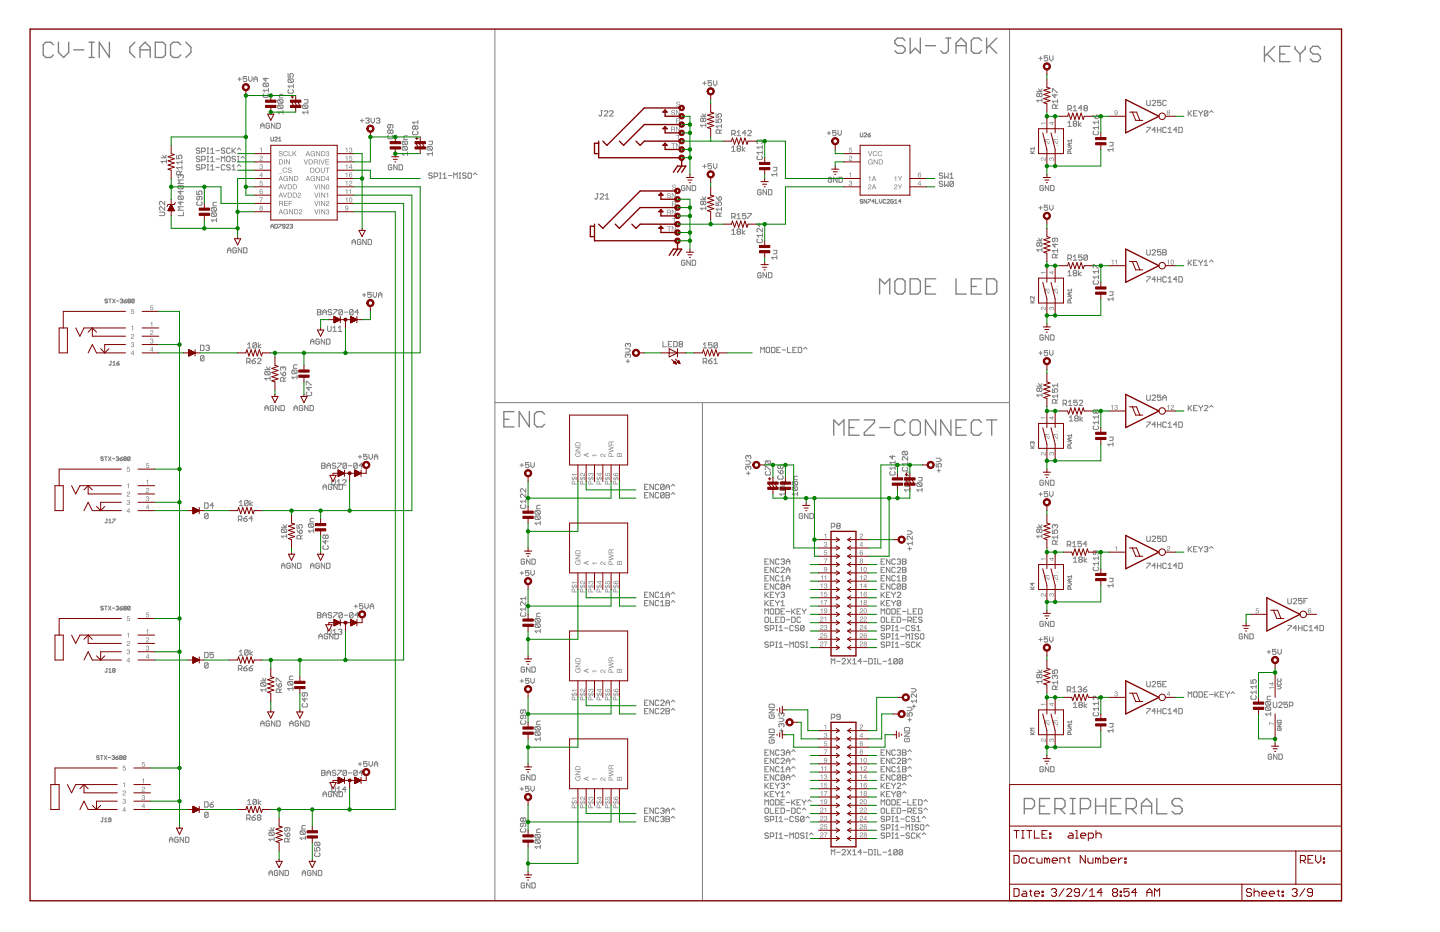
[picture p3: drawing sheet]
<svg xmlns="http://www.w3.org/2000/svg" width="432mm" height="279mm" viewBox="0 0 432 279" stroke-linecap="round" stroke-linejoin="round" font-family="sans-serif">
<g fill="none" stroke="#808080" stroke-width=".3">
<path d="M148.4 8.7v261.3M302.7 8.7v226.5M311.5 17.5h1M312 17v1M314.2 16.7h-1.1v.8l.5-.3 .6 .3v.5l-.3 .3h-.5l-.3-.3M314.7 16.7v1.1l.6 .5 .5-.5v-1.1M71.3 23.7h1.1M71.9 23.2v1M74 22.9h-1.1v.8l.8-.2 .3 .2v.5l-.3 .3h-.5l-.3-.3M74.5 22.9v1.1l.6 .5 .5-.5v-1.1M76.2 23.7h1M76.2 24.5v-1l.5-.6 .5 .6v1"/>
<path d="M78.2 38.5v-1l.5-.6 .5 .6v1M78.2 37.7h1M80.8 37.2l-.2-.3h-.5l-.3 .3v1l.3 .3h.5l.2-.3v-.5h-.5M82.4 36.9v1.6l-1-1.6v1.6M83 36.9h.8l.2 .3v1l-.2 .3h-.8zM83.5 29.9l-.2 .2v.6l.2 .2h1.1M83.5 31.5l-.2 .2v.6l.2 .3h1.1M83.5 29.9h1.1l.3 .2v.6l-.3 .2M83.5 31.5h1.1l.3 .2v.6l-.3 .3M83.5 31.5l1.1 1.1M83.5 29.9l1.1 1M84.9 33.6h-1.6l.5 .6"/>
<path d="M84.9 33.1v1.1M84.9 28.3h-.8l-.3 .3v.7h1.1M91 31.5h1.1l.2 .2v.6l-.2 .3M91 31.5l-.3 .2v.6l.3 .3h1.1M91 31.5l1.1 1.1M91.2 29.9h1.1v.8l-.2 .2h-.9M92.3 33.1v1.1M92.3 33.6h-1.6l.5 .6M108.1 36.2h1M108.6 35.6v1.1M109.7 35.6l.2-.2h.5l.3 .2-.3 .6M110.2 36.2h.2"/>
<path d="M110.4 36.2l.3 .2-.3 .5h-.5l-.2-.2M111.3 35.4v1l.5 .5 .5-.5v-1M112.9 35.6l.2-.2h.5l.3 .2-.3 .6M113.4 36.2h.2M113.6 36.2l.3 .2-.3 .5h-.5l-.2-.2M210.1 34.9h1.6M210.6 34.1l.5 .8 .6-.8M210.7 25h1.1M210.9 35.7l-.3-.3-.5 .3v.5l.2 .3 .6-.3M210.9 35.7l.2-.3 .6 .3v.5l-.3 .3-.5-.3M210.9 35.7v.5M211.2 24.4v1.1"/>
<path d="M211.7 37.5h-1.6l.5 .6M211.7 37v1.1M213.4 24.2h-1.1v.8l.6-.3 .5 .3v.5l-.3 .2h-.5l-.3-.2M213.9 24.2v1l.5 .5 .6-.5v-1M248.1 39.9h1M248.6 39.4v1M250.7 39.1h-1v.8l.5-.3 .5 .3v.5l-.3 .3h-.5l-.2-.3M251.3 39.1v1.1l.5 .5 .5-.5v-1.1M310.9 27.4h1.6M311.4 26.6l.5 .8 .6-.8M311.7 28.2l.2-.3 .6 .3v.5l-.3 .3-.5-.3M311.7 28.2l-.3-.3-.5 .3v.5l.2 .3 .6-.3"/>
<path d="M311.7 28.2v.5M312.5 30.1h-1.6l.5 .5M312.5 29.5v1.1M320.2 36.8l.5-.5v1.6M320.2 37.9h1.1M322.1 37.1l-.3 .3 .3 .5h.5l.3-.3-.3-.5M322.1 37.1l-.3-.3 .3-.5h.5l.3 .3-.3 .5M322.1 37.1h.5M323.4 36.3v1.6M324.2 36.8l-.8 .6 .8 .5M343.9 38.2h1l-1 1.6M346.5 39h-1l.8-.8v1.6"/>
<path d="M347.1 38.2v1.6M347.1 39h1M348.1 38.2v1.6M349.7 38.4l-.2-.2h-.6l-.2 .2v1.1l.2 .3h.6l.2-.3M350.3 38.7l.5-.5v1.6M350.3 39.8h1M352.9 39h-1l.8-.8v1.6M353.5 38.2h.8l.2 .2v1.1l-.2 .3h-.8zM48.3 47.3h1.6M48.8 46.5l.6 .8 .5-.8M49.9 48.4h-1.6l.5 .5M49.9 47.9v1"/>
<path d="M53.7 55.6h1l.3 .2v.5l-.3 .3M53.7 58.8h1l.3 .2v.6l-.3 .2M53.7 58.8l-.3 .2v.6l.3 .2h1M53.7 55.6l-.3 .2v.5l.3 .3h1M53.7 58.8l1 1M53.7 55.6l1 1M54.2 52.6l.3-.3 .5 .3v.5l-.3 .3M54.2 52.6v.3M54.2 57.2v1l-.8-.8h1.6M54.2 52.6l-.3-.3-.5 .3v.5l.3 .3M55 54h-1.6l.5 .5-.5 .5h1.6M81.2 41.1v1l.2 .2 .6-.2v-1"/>
<path d="M82.4 41.3l.2-.2 .6 .2-.8 1h.8M83.5 42.3h.8M83.5 41.5l.4-.4v1.2M117.5 49.6l-.3-.2h-.5l-.2 .2v1.1l.2 .2h.5l.3-.2v-.5h-.5M119.1 49.4v1.5l-1-1.5v1.5M119.7 49.4h.7l.3 .2v1.1l-.3 .2h-.7zM120.9 43.9h1l.3 .3v.5l-.3 .3M120.9 42.3l-.3 .3v.5l.3 .3h1M120.9 42.3h1l.3 .3v.5l-.3 .3M120.9 43.9l-.3 .3v.5l.3 .3h1M120.9 43.9l1 1.1M120.9 42.3l1 1.1"/>
<path d="M122.2 46.1h-1.6l.5 .5M122.2 45.5v1.1M122.2 40.7h-.8l-.3 .3v.8h1.1M128.3 43.9l-.2 .3v.5l.2 .3h1.1M128.3 43.9h1.1l.3 .3v.5l-.3 .3M128.3 43.9l1.1 1.1M128.6 42.3h1.1v.8l-.3 .3h-.8M129.7 46.1h-1.6l.5 .5M129.7 45.5v1.1M205.4 55.9l-.3-.3h-.5l-.2 .3v1l.2 .2h.5l.3-.2v-.5h-.5M207 55.6v1.5l-1-1.5v1.5M207.6 55.6h.7l.3 .3v1l-.3 .2h-.7z"/>
<path d="M210.1 59.8h1.6M210.6 59l.5 .8 .6-.8M210.7 49.8h1.1M211.2 49.3v1.1M213.4 49.1h-1.1v.7l.6-.2 .5 .2v.6l-.3 .2h-.5l-.3-.2M213.9 49.1v1l.5 .5 .6-.5v-1M219.4 44.3l.5-.5v1.6M219.4 45.4h1.1M221.3 44.6l-.3-.3 .3-.5h.5l.3 .2-.3 .6M221.3 44.6l-.3 .2 .3 .6h.5l.3-.3-.3-.5M221.3 44.6h.5M222.6 43.8v1.6"/>
<path d="M223.4 44.3l-.8 .5 .8 .6M228.2 57.1l-.2-.2h-.5l-.3 .2v1l.3 .3h.5l.2-.3v-.5h-.5M229.8 56.9v1.5l-1-1.5v1.5M230.4 56.9h.8l.3 .2v1l-.3 .3h-.8zM231.9 50.1h1v.8l-.2 .3h-.8M232.9 52.3h-1.5l.5 .5M232.9 51.8v1M249.4 53.4l-.3-.3h-.5l-.2 .3v1l.2 .3h.5l.3-.3v-.5h-.5M251 53.1v1.6l-1-1.6v1.6M251.6 53.1h.7l.3 .3v1l-.3 .3h-.7zM258.7 60l-.2-.2-.5 .2 .1 .4 .6 .2-.2 .3-.5-.2M259.9 59.8v1.1l-.8-1.1v1.1"/>
<path d="M260.3 59.8h.7l-.7 1.1M262.6 59.8v1.1h.7M263.7 59.8v.8l.4 .3 .4-.3v-.8M265.6 60l-.2-.2-.6 .2v.7l.2 .2 .6-.2M266 60l.2-.2 .5 .2-.7 .9h.7M267.9 60l-.2-.2-.6 .2v.7l.6 .2 .2-.5h-.4M312.9 55.9l-.3-.3h-.5l-.3 .3v1l.3 .2h.5l.3-.2v-.5h-.5M314.5 55.6v1.5l-1.1-1.5v1.5M315 55.6h.8l.3 .3v1l-.3 .2h-.8zM320.2 44.1h.8l.3 .4-.3 .4h-.8M320.8 42.9v.8M321 46l-.2-.8-.6 .2v.6h1.1"/>
<path d="M321.3 42.9h-.7l-.4 .4 .4 .4h.7M321.3 42.2h-1.1l.4 .4M321.3 41.8v.8M332.7 42.7h1.1v.8l-.3 .3h-.8M333.8 44.8h-1.6l.5 .6M333.8 44.3v1.1M54.2 60.4v1l-.8-.8h1.6M55 63.6v1h-1.6M55 62h-1.6l.5 .5-.5 .5h1.6M63.6 62.2h1.1l.2 .3v.5l-.2 .3M63.6 63.8h1.1l.2 .3v.5l-.2 .3M63.6 63.8l-.2 .3v.5l.2 .3h1.1"/>
<path d="M63.6 62.2l-.2 .3v.5l.2 .3h1.1M63.6 63.8l1.1 1.1M63.6 62.2l1.1 1.1M64.9 66h-1.5l.5 .5M64.9 65.4v1.1M64.9 60.6h-.7l-.3 .3v.8h1M68.2 75.8v-1l.5-.5 .6 .5v1M68.2 75h1.1M70.9 74.5l-.3-.2h-.5l-.3 .2v1.1l.3 .2h.5l.3-.2v-.6h-.5M72.5 74.3v1.5l-1.1-1.5v1.5M73 74.3h.8l.3 .2v1.1l-.3 .2h-.8zM81.2 68.4v-.8l.4-.4 .4 .4v.8"/>
<path d="M81.2 67.8h.8M82.4 67.2l.8 .2v.8l-.2 .2h-.6zM83.5 67.2h.8l-.8 1.2M85.4 67.8h-.5l-.2-.2 .2-.4 .5 .2v.8l-.1 .2-.6-.2M85.8 67.4l.2-.2 .6 .2-.8 1h.8M87 67.4l.5-.2 .2 .2-.2 .4M87.4 67.8h.1M87.5 67.8l.2 .2-.2 .4-.5-.2M105.6 73.3v-1l.5-.5 .5 .5v1M105.6 72.6h1M108.2 72.1l-.3-.3h-.5l-.2 .3v1l.2 .2h.5l.3-.2v-.5h-.5M109.8 71.8v1.5l-1-1.5v1.5"/>
<path d="M110.4 71.8h.7l.3 .3v1l-.3 .2h-.7zM205.4 78.3l-.3-.3h-.5l-.2 .3v1l.2 .2h.5l.3-.2v-.5h-.5M207 78v1.5l-1-1.5v1.5M207.6 78h.7l.3 .3v1l-.3 .2h-.7zM210.9 60.6l-.3-.3-.5 .3v.5l.2 .3 .6-.3M210.9 60.6l.2-.3 .6 .3v.5l-.3 .3-.5-.3M210.9 60.6v.5M211.7 61.9v1.1M211.7 62.4h-1.6l.5 .6M219.4 69.2l.5-.6v1.7M219.4 70.3h1.1M221.3 69.4l-.3 .3 .3 .6h.5l.3-.3-.3-.6"/>
<path d="M221.3 69.4l-.3-.2 .3-.6h.5l.3 .3-.3 .5M221.3 69.4h.5M222.6 68.6v1.7M223.4 69.2l-.8 .5 .8 .6M231.9 75h1v.8l-.2 .3h-.8M232.9 76.6v1.1M232.9 77.2h-1.5l.5 .5M262.2 60.4h-.8l.6-.6v1.1M268.3 60.9h.7M268.3 60.2l.4-.4v1.1M270.2 60.4h-.8l.6-.6v1.1M310.9 72.2h1.6"/>
<path d="M311.4 71.4l.5 .8 .6-.8M311.5 62.3h1M311.7 73l.2-.3 .6 .3v.5l-.3 .3-.5-.3M311.7 73l-.3-.3-.5 .3v.5l.2 .3 .6-.3M311.7 73v.5M312 61.8v1M312.5 74.3v1.1M312.5 74.9h-1.6l.5 .5M314.2 61.5h-1.1v.8l.5-.3 .6 .3v.5l-.3 .3h-.5l-.3-.3M314.7 61.5v1l.6 .6 .5-.6v-1M32.2 89.9l-.5-.2-.2 .3 .5 .2 .2 .4-.2 .2-.5-.2M32.6 89.7h.8"/>
<path d="M33 89.7v1.1M33.8 89.7l.7 1.1M34.5 89.7l-.7 1.1M34.9 90.2h.8M36 89.9l.6-.2 .2 .2-.2 .3M36.4 90.2h.2M36.6 90.2l.2 .2-.2 .4-.6-.2M37.2 90.2h.6l.2 .4-.6 .2zM38 89.7l-.8 .5M38.5 90.2l-.2 .2 .2 .4 .6-.2-.2-.4M38.5 90.2l-.2-.2 .2-.3 .6 .2-.2 .3M38.5 90.2h.4"/>
<path d="M40.3 89.9l-.2 .9-.6-.2M40.3 89.9l-.6-.2-.2 .9M40.3 89.9l-.8 .7M95.2 92.8h.8l.3 .2-.3 .6 .3 .5-.3 .3h-.8zM95.2 93.6h.8M96.8 93.6h1.1M96.8 94.4v-1.1l.5-.5 .6 .5v1.1M99.5 93l-.3-.2h-.5l-.3 .2 .3 .6h.5l.3 .5-.3 .3h-.5l-.3-.3M100 92.8h1.1l-1.1 1.6M102.7 93l-.3-.2h-.5l-.3 .2v1.1M102.7 93v1.1l-.3 .3h-.5l-.3-.3M102.7 93l-1.1 1.1"/>
<path d="M103.2 93.6h1.1M105.9 93l-.3-.2h-.5l-.3 .2v1.1M105.9 93v1.1l-.3 .3h-.5l-.3-.3M105.9 93l-1.1 1.1M107.5 93.6h-1.1l.8-.8v1.6M108.7 88.4h1M109.2 87.9v1M111.3 87.7h-1v.7l.5-.2 .5 .2v.5l-.2 .3h-.6l-.2-.3M111.9 87.7v1l.5 .5 .5-.5v-1M113.5 88.4h1M113.5 89.2v-1l.5-.5 .5 .5v1M228.2 82l-.2-.3h-.5l-.3 .3v1l.3 .3h.5l.2-.3v-.5h-.5"/>
<path d="M229.8 81.7v1.6l-1-1.6v1.6M230.4 81.7h.8l.3 .3v1l-.3 .3h-.8zM320.2 88.9h.8l.3 .4-.3 .4h-.8M320.2 81.6l.5-.5v1.6M320.2 82.7h1.1M320.8 87.7v.8M321 90.8l-.2-.8-.6 .2v.6h1.1M321.3 86.6v.8M321.3 87.7h-.7l-.4 .4 .4 .4h.7M321.3 87h-1.1l.4 .4M322.1 81.9l-.3-.3 .3-.5h.5l.3 .3-.3 .5M322.1 81.9l-.3 .2 .3 .6h.5l.3-.3-.3-.5"/>
<path d="M322.1 81.9h.5M323.4 81.1v1.6M324.2 81.6l-.8 .5 .8 .6M332.7 87.5h1.1v.8l-.3 .2h-.8M333.8 89.1v1M333.8 89.6h-1.6l.5 .5M343.9 83h1v.2l-1 1.1v.3M346.5 83.8h-1l.8-.8v1.6M347.1 83v1.6M347.1 83.8h1M348.1 83v1.6M349.7 83.2l-.2-.2h-.6l-.2 .2v1.1l.2 .3h.6l.2-.3"/>
<path d="M350.3 83.5l.5-.5v1.6M350.3 84.6h1M352.9 83.8h-1l.8-.8v1.6M353.5 83h.8l.2 .2v1.1l-.2 .3h-.8zM60.1 103.5h.8l.3 .3v1l-.3 .3h-.8zM61.2 106.9l-.3-.3h-.5l-.3 .3v1M61.2 106.9v1l-.3 .3h-.5l-.3-.3M61.2 106.9l-1.1 1M61.7 103.8l.3-.3h.5l.3 .3-.3 .5M62.3 104.3h.2M62.5 104.3l.3 .3-.3 .5h-.5l-.3-.3M74 108.5h.8l.2-.3v-.5l-.2-.3h-.8v1.6"/>
<path d="M74.2 103.3l.6-.6v1.6M74.2 104.3h1.1M74.5 108.5l.5 .5M75.6 108.2h.8l.2 .5-.2 .3h-.6l-.2-.3zM76.6 107.4l-1 .8M76.9 103v1.1l-.3 .2h-.5l-.3-.2M76.9 103l-.3-.3h-.5l-.3 .3v1.1M76.9 103l-1.1 1.1M77.2 107.7l.2-.3h.6l.2 .3v.2l-1 1.1h1M77.4 102.7v1.6M78.3 103.3l-.9 .5 .9 .5M79.4 110.8h1.6"/>
<path d="M79.7 111.3h1l.3 .3v.5l-.3 .3M79.7 111.3l-.3 .3v.5l.3 .3h1M79.7 111.3l1 1.1M79.9 110l.6 .8 .5-.8M81 113.5h-1.6l.5 .5M81 112.9v1.1M84.1 111.6l.8 1M84.9 110.3v.2M84.9 111.8l.2-.2 .6 .2v.6l-.3 .2h-.5zM84.9 110.3l-.3-.3-.5 .3v.5l.2 .2M84.9 110.3l.2-.3 .6 .3v.5l-.3 .2M85.1 114.3v-.8l-.2-.3h-.6l-.2 .3v.8h1.6"/>
<path d="M85.7 113.2l-.6 .5M87.8 111h1l.3 .2v.6l-.3 .2M87.8 111l-.3 .2v.6l.3 .2h1M87.8 111l1 1M89.1 113.1h-1.6l.5 .5M89.1 112.6v1M89.1 109.4h-.8l-.3 .2v.8h1.1M91.8 115.4v-1.1h.3l1.1 1.1h.3M92.1 117.5l-.3 .3v.5l.3 .3h1.1l.3-.3v-.5l-.3-.3M92.6 116v1l-.8-.8h1.7M93.1 103.2v-1l.5-.6 .5 .6v1M93.1 102.4h1"/>
<path d="M95.8 101.9l-.3-.3h-.5l-.3 .3v1l.3 .3h.5l.3-.3v-.5h-.6M97.4 101.6v1.6l-1.1-1.6v1.6M97.9 101.6h.8l.3 .3v1l-.3 .3h-.8zM187.5 104.6h1l.6 .5-.6 .5h-1M187.8 108.3h1M188.3 103.2v.3M188.3 106.4v.3M188.3 107.8v1M188.3 106.4l-.3-.2-.5 .2v.5l.3 .3M188.3 103.2l-.3-.2-.5 .2v.5l.3 .3M188.3 106.4l.2-.2 .6 .2v.5l-.3 .3M188.3 103.2l.2-.2 .6 .2v.5l-.3 .3"/>
<path d="M210.9 104.3h1M210.9 103.3l.5-.6v1.6M213.5 102.7h-1v.8l.5-.2 .5 .2v.6l-.2 .2h-.6l-.2-.2M215.1 103v1.1l-.2 .2h-.6l-.2-.2M215.1 103l-.2-.3h-.6l-.2 .3v1.1M215.1 103l-1 1.1M310.9 115.8h1.6M311.4 115l.5 .8 .6-.8M311.5 105.9h1M311.7 116.6l.2-.3 .6 .3v.5l-.3 .3-.5-.3M311.7 116.6l-.3-.3-.5 .3v.5l.2 .3 .6-.3M311.7 116.6v.5"/>
<path d="M312 105.3v1.1M312.5 117.9v1.1M312.5 118.4h-1.6l.5 .6M312.9 100.7l-.3-.3h-.5l-.3 .3v1l.3 .3h.5l.3-.3v-.5h-.5M314.2 105.1h-1.1v.8l.5-.3 .6 .3v.5l-.3 .2h-.5l-.3-.2M314.5 100.4v1.6l-1.1-1.6v1.6M314.7 105.1v1l.6 .5 .5-.5v-1M315 100.4h.8l.3 .3v1l-.3 .3h-.8zM31 137.1l-.6-.2-.2 .4 .6 .2 .2 .4-.2 .2-.6-.2M31.4 136.9h.7M31.7 136.9v1.2M32.5 136.9l.8 1.2"/>
<path d="M33.3 136.9l-.8 1.2M33.7 137.5h.7M34.8 137.1l.6-.2 .2 .2-.2 .4M35.2 137.5h.2M35.4 137.5l.2 .2-.2 .4-.6-.2M36 137.5h.5l.2 .4-.5 .2zM36.7 136.9l-.7 .6M37.3 137.5l-.2-.2 .2-.4 .6 .2-.2 .4M37.3 137.5h.4M37.3 137.5l-.2 .2 .2 .4 .6-.2-.2-.4M39 137.1l-.6-.2-.2 1M39 137.1l-.2 1-.6-.2"/>
<path d="M39 137.1l-.8 .8M79.4 123.1v-1l.5-.5 .6 .5v1M79.4 122.3h1.1M82.1 121.8l-.3-.2h-.5l-.3 .2v1.1l.3 .2h.5l.3-.2v-.6h-.5M83.7 121.6v1.5l-1.1-1.5v1.5M84.2 121.6h.8l.3 .2v1.1l-.3 .2h-.8zM88.1 122.3h1.1M88.1 123.1v-1l.5-.5 .6 .5v1M90.8 121.8l-.3-.2h-.5l-.3 .2v1.1l.3 .2h.5l.3-.2v-.6h-.5M92.4 121.6v1.5l-1-1.5v1.5M93 121.6h.7l.3 .2v1.1l-.3 .2h-.7zM96.4 138.8h.8l.3 .3-.3 .5 .3 .6-.3 .2h-.8z"/>
<path d="M96.4 139.6h.8M98 139.6h1.1M100.7 139.1l-.3-.3h-.5l-.2 .6 .2 .2h.5l.3 .6-.3 .2h-.5l-.2-.2M101.3 138.8h1v.3l-1 1.1v.2M103.9 139.1l-.2-.3h-.6l-.3 .3v1.1M103.9 139.1v1.1l-.2 .2h-.6l-.3-.2M103.9 139.1l-1.1 1.1M104.5 139.6h1M107.1 139.1l-.2-.3h-.6l-.2 .3v1.1M107.1 139.1v1.1l-.2 .2h-.6l-.2-.2M107.1 139.1l-1 1.1M107.4 136.9h1.1"/>
<path d="M107.9 136.4v1.1M108.7 139.6h-1l.8-.8v1.6M110.1 136.2h-1.1v.7l.6-.2 .5 .2v.6l-.3 .2h-.5l-.3-.2M110.6 136.2v1l.5 .5 .6-.5v-1M112.2 136.9h1.1M112.2 137.7v-1l.6-.5 .5 .5v1M148.4 120.7h154.3M156 139.4h1M156.5 138.9v1.1M158.6 138.7h-1v.7l.5-.2 .5 .2v.6l-.3 .2h-.5l-.2-.2M159.2 138.7v1l.5 .5 .5-.5v-1M210.6 120.7v149.3"/>
<path d="M223.6 138.2h1l.5 .5-.5 .5h-1M224.4 136.8v.3M224.4 136.8l-.3-.3-.5 .3v.5l.3 .3M224.4 136.8l.2-.3 .5 .3v.5l-.2 .3M280.7 139v1h.8l-.3-.5 .3-.5h.5l.3 .2v.5l-.3 .3M280.7 137.4h1l.6 .5-.6 .5h-1M320.2 132.4h.8l.3 .4-.3 .4h-.8M320.7 125.2l.5-.5v1.5M320.7 126.2h1M320.8 131.3v.8M321 134.3l-.2-.7-.6 .2v.5h1.1M321.3 130.2v.7"/>
<path d="M321.3 131.3h-.7l-.4 .4 .4 .4h.7M321.3 130.5h-1.1l.4 .4M322.5 125.4l-.3 .3 .3 .5h.5l.3-.2-.3-.6M322.5 125.4l-.3-.2 .3-.5h.5l.3 .2-.3 .5M322.5 125.4h.5M323.8 124.7v1.5M324.7 125.2l-.9 .5 .9 .5M332.7 131h1.1v.8l-.3 .3h-.8M333.8 132.7v1M333.8 133.2h-1.6l.5 .5M343.9 126.5h1v.3l-1 1v.3M346.5 127.3h-1l.8-.8v1.6"/>
<path d="M347.1 127.3h1M347.1 126.5v1.6M348.1 126.5v1.6M349.7 126.8l-.2-.3h-.6l-.2 .3v1l.2 .3h.6l.2-.3M350.3 128.1h1M350.3 127l.5-.5v1.6M352.9 127.3h-1l.8-.8v1.6M353.5 126.5h.8l.2 .3v1l-.2 .3h-.8zM61.4 150.8h.8l.2 .2v1.1l-.2 .3h-.8zM62.4 154.2l-.2-.3h-.6l-.2 .3v1M62.4 154.2v1l-.2 .3h-.6l-.2-.3M62.4 154.2l-1 1"/>
<path d="M64 151.6h-1l.8-.8v1.6M71.5 155.8h.8l.2-.3v-.5l-.2-.3h-.8v1.6M71.8 150.6l.5-.6v1.6M71.8 151.6h1M72 155.8l.5 .5M73.1 155.5h.8l.2 .5-.2 .3h-.6l-.2-.3zM74.1 154.7l-1 .8M74.4 150.3v1.1l-.3 .2h-.5l-.3-.2M74.4 150.3l-.3-.3h-.5l-.3 .3v1.1M74.4 150.3l-1.1 1.1M75 150v1.6M75.8 155.5h-1.1l.8-.8v1.6"/>
<path d="M75.8 150.6l-.8 .5 .8 .5M84.4 158.1h1.6M84.6 158.6h1.1l.3 .3v.5l-.3 .3M84.6 158.6l-.2 .3v.5l.2 .3h1.1M84.6 158.6l1.1 1.1M84.9 157.3l.5 .8 .6-.8M89 157.3v1h.9l-.3-.8 .3-.2h.5l.2 .2v.6l-.2 .2M89 158.9l.9 1M89.9 159.1l.2-.2 .5 .2v.6l-.2 .2h-.5zM92.7 157h1.1l.3 .3v.5l-.3 .3M92.7 157l-.2 .3v.5l.2 .3h1.1M92.7 157l1.1 1.1"/>
<path d="M94.1 159.2h-1.6l.5 .5M94.1 158.6v1.1M94.1 155.4h-.8l-.3 .3v.8h1.1M96.9 146.7v-1l.5-.5 .5 .5v1M96.9 146h1M98 140.4v-1l.6-.6 .5 .6v1M99.5 145.5l-.3-.3h-.5l-.2 .3v1l.2 .2h.5l.3-.2v-.5h-.5M101.1 145.2v1.5l-1-1.5v1.5M101.7 145.2h.7l.3 .3v1l-.3 .2h-.7zM160.7 153.1h1.1l.2 .3v.5l-.2 .2M160.7 154.7h1.1l.2 .2v.6l-.2 .2M160.7 154.7l-.3 .2v.6l.3 .2h1.1"/>
<path d="M160.7 153.1l-.3 .3v.5l.3 .2h1.1M160.7 154.7l1.1 1M160.7 153.1l1.1 1M162 156.8h-1.6l.6 .6M162 156.3v1.1M162 151.5h-.8l-.2 .2v.8h1M223.9 141.9h1M224.4 140l.2-.2 .5 .2v.5l-.2 .3M224.4 140l-.3-.2-.5 .2v.5l.3 .3M224.4 140v.3M224.4 141.4v1M234.1 146h1.1l.2 .2v.6l-.2 .2"/>
<path d="M234.1 146l-.3 .2v.6l.3 .2h1.1M234.1 146l1.1 1M234.4 144.4h1v.8l-.2 .2h-.8M235.4 148.1h-1.6l.6 .5M235.4 147.6v1M237.8 144.4h1.1l.3 .2v.6l-.3 .2M237.8 146h1.1l.3 .2v.6l-.3 .2M237.8 146l-.2 .2v.6l.2 .2h1.1M237.8 144.4l-.2 .2v.6l.2 .2h1.1M237.8 146l1.1 1M237.8 144.4l1.1 1M239.2 148.1h-1.6l.5 .5"/>
<path d="M239.2 147.6v1M239.2 142.8h-.8l-.3 .2v.8h1.1M240.7 154.2l-.3-.3h-.5l-.3 .3v1l.3 .3h.5l.3-.3v-.5h-.5M242.3 153.9v1.6l-1-1.6v1.6M242.9 153.9h.7l.3 .3v1l-.3 .3h-.7zM271.4 144.7h1.1l.3 .3v.5l-.3 .3M271.4 143.1h1.1l.3 .3v.5l-.3 .3M271.4 144.7l-.2 .3v.5l.2 .3h1.1M271.4 143.1l-.2 .3v.5l.2 .3h1.1M271.4 144.7l1.1 1.1M271.4 143.1l1.1 1.1M272 159.2h1l.6 .5-.6 .5h-1"/>
<path d="M272.8 146.3v1.1M272.8 146.9h-1.6l.5 .5M272.8 141.5h-.8l-.3 .3v.8h1.1M275.2 144.7h1l.3 .3v.5l-.3 .3M275.2 144.7l-.3 .3v.5l.3 .3h1M275.2 144.7l1 1.1M275.4 143.1h1.1v.8l-.3 .3h-.8M276.5 146.9h-1.6l.5 .5M276.5 146.3v1.1M281 141.1h1M281.5 140.6v1M310.9 158.1h1.6"/>
<path d="M311.4 157.3l.5 .8 .6-.8M311.5 148.1h1M311.7 158.9l-.3-.3-.5 .3v.5l.2 .3 .6-.3M311.7 158.9l.2-.3 .6 .3v.5l-.3 .3-.5-.3M311.7 158.9v.5M312 147.6v1.1M312.9 144.2l-.3-.2h-.5l-.3 .2v1l.3 .3h.5l.3-.3v-.5h-.5M314.2 147.4h-1.1v.7l.5-.2 .6 .2v.6l-.3 .2h-.5l-.3-.2M314.5 144v1.5l-1.1-1.5v1.5M314.7 147.4v1l.6 .5 .5-.5v-1M315 144h.8l.3 .2v1l-.3 .3h-.8zM84.4 170.4v-1l.5-.6 .5 .6v1"/>
<path d="M84.4 169.6h1M86 160.7h-1.6l.5 .6M86 160.2v1.1M87 169.1l-.2-.3h-.5l-.3 .3v1l.3 .3h.5l.2-.3v-.5h-.5M88.6 168.8v1.6l-1-1.6v1.6M89.2 168.8h.8l.3 .3v1l-.3 .3h-.8zM90.1 161.5v-.8l-.2-.2h-.6l-.3 .2v.8h1.6M90.6 160.5l-.5 .5M93.1 169.6h1M93.1 170.4v-1l.5-.6 .5 .6v1M95.8 169.1l-.3-.3h-.5l-.3 .3v1l.3 .3h.5l.3-.3v-.5h-.6M97.1 163.6l-.3 .3v.5l.3 .3h1l.3-.3v-.5l-.3-.3"/>
<path d="M97.4 168.8v1.6l-1.1-1.6v1.6M97.6 160.7l-.2-.3-.6 .3v.5l.3 .2 .5-.2M97.6 160.7l.3-.3 .5 .3v.5l-.3 .2-.5-.2M97.6 162v1l-.8-.8h1.6M97.6 160.7v.5M97.9 168.8h.8l.3 .3v1l-.3 .3h-.8zM156 171.8h1M156.5 171.3v1M157.3 167.9l-.2-.3h-.6l-.2 .3v1l.2 .2h.6l.2-.2v-.5h-.5M158.6 171h-1v.8l.5-.3 .5 .3v.5l-.3 .3h-.5l-.2-.3M158.9 167.6v1.5l-1-1.5v1.5M159.2 171v1.1l.5 .5 .5-.5v-1.1"/>
<path d="M159.5 167.6h.8l.2 .3v1l-.2 .2h-.8zM272.3 164.5h1M272.8 164v1M273.6 160.7v1.1l-1.1-1.1-.5 .3v.5l.3 .3M273.6 162.3v1.1M273.6 162.9h-1.6l.5 .5M312.5 160.7h-1.6l.5 .6M312.5 160.2v1.1M320.2 174.8h.8l.3 .3-.3 .4h-.8M320.8 173.6v.8M321 176.7l-.2-.8-.6 .2v.6h1.1M321.3 172.5v.7"/>
<path d="M321.3 173.6h-.7l-.4 .4 .4 .4h.7M321.3 172.8h-1.1l.4 .4M321.9 167.5l.5-.5v1.6M321.9 168.6h1.1M323.8 167.7l-.3 .3 .3 .6h.5l.2-.3-.2-.6M323.8 167.7l-.3-.2 .3-.5h.5l.2 .2-.2 .5M323.8 167.7h.5M325.1 167v1.6M325.9 167.5l-.8 .5 .8 .6M332.7 173.4h1.1v.7l-.3 .3h-.8M333.8 175v1M333.8 175.5h-1.6l.5 .5"/>
<path d="M343.9 168.8h1l-1 1.6M346.5 169.6h-1l.8-.8v1.6M347.1 169.6h1M347.1 168.8v1.6M348.1 168.8v1.6M349.7 169.1l-.2-.3h-.6l-.2 .3v1.1l.2 .2h.6l.2-.2M350.3 170.4h1M350.3 169.4l.5-.6v1.6M352.9 169.6h-1l.8-.8v1.6M353.5 168.8h.8l.2 .3v1.1l-.2 .2h-.8zM31 181.9l-.2-.2-.6 .2 .2 .4 .6 .2-.2 .4-.6-.2M31.4 181.7h.7"/>
<path d="M31.7 181.7v1.2M32.5 181.7l.8 1.2M33.3 181.7l-.8 1.2M33.7 182.3h.7M34.8 181.9l.6-.2 .2 .2-.2 .4M35.2 182.3h.2M35.4 182.3l.2 .2-.2 .4-.6-.2M36 182.3h.5l.2 .4-.5 .2zM36.7 181.7l-.7 .6M37.3 182.3l-.2-.2 .2-.4 .6 .2-.2 .4M37.3 182.3l-.2 .2 .2 .4 .6-.2-.2-.4M37.3 182.3h.4"/>
<path d="M39 181.9l-.2-.2-.6 .2v.8M39 181.9v.8l-.2 .2-.6-.2M39 181.9l-.8 .8M61.4 195.6h.8l.2 .2v1.1l-.2 .3h-.8zM62.4 198.9l-.2-.2h-.6l-.2 .2v1.1M62.4 198.9v1.1l-.2 .3h-.6l-.2-.3M62.4 198.9l-1 1.1M64 195.6h-1v.8l.5-.3 .5 .3v.5l-.2 .3h-.6l-.2-.3M71.8 195.4l.5-.6v1.6M71.8 196.4h1M74.1 199.5l-1 .8M74.4 195.1l-.3-.3h-.5l-.3 .3v1.1"/>
<path d="M74.4 195.1v1.1l-.3 .2h-.5l-.3-.2M74.4 195.1l-1.1 1.1M75 194.8v1.6M75.8 195.4l-.8 .5 .8 .5M75.8 199.5l-1.1 .8M95.2 183.6h.8l.3 .3-.3 .5 .3 .6-.3 .2h-.8zM95.2 184.4h.8M95.6 191.5v-1l.5-.5 .5 .5v1M95.6 190.8h1M96.8 185.2v-1l.5-.6 .6 .6v1M96.8 184.4h1.1M98.2 190.3l-.2-.3h-.5l-.3 .3v1l.3 .2h.5l.2-.2v-.5h-.5"/>
<path d="M99.5 183.9l-.3-.3h-.5l-.3 .3 .3 .5h.5l.3 .3-.3 .5h-.5l-.3-.2M99.8 190v1.5l-1-1.5v1.5M100 183.6h1.1v.3l-1.1 1.1v.2M100.4 190h.8l.3 .3v1l-.3 .2h-.8zM102.7 183.9l-.3-.3h-.5l-.3 .3v1.1M102.7 183.9v1.1l-.3 .2h-.5l-.3-.2M102.7 183.9l-1.1 1.1M103.2 184.4h1.1M105.9 183.9l-.3-.3h-.5l-.3 .3v1.1M105.9 183.9v1.1l-.3 .2h-.5l-.3-.2M105.9 183.9l-1.1 1.1M106.2 181.8h1"/>
<path d="M106.7 181.2v1.1M107.5 184.4h-1.1l.8-.8v1.6M108.8 181h-1v.8l.5-.3 .5 .3v.5l-.2 .2h-.5l-.3-.2M109.4 181v1l.5 .5 .5-.5v-1M111 181.8h1M111 182.5v-1l.5-.5 .5 .5v1M158.9 200v1.5l-1-1.5v1.5M159.5 200h.8l.2 .2v1.1l-.2 .2h-.8zM160.7 185.4h1.1l.2 .3v.5l-.2 .3M160.7 187h1.1l.2 .3v.5l-.2 .3M160.7 185.4l-.3 .3v.5l.3 .3h1.1M160.7 187l-.3 .3v.5l.3 .3h1.1"/>
<path d="M160.7 187l1.1 1.1M160.7 185.4l1.1 1.1M162 188.6v1.1M162 183.8h-.8l-.2 .3v.8h1M162 189.2h-1.6l.6 .5M249.3 199v-1.6l.5 .6 .5-.6v1.6M250.9 198.2h1M252.5 197.7l.3-.3h.5l.3 .3v.3l-1.1 1h1.1M254.1 197.4l1 1.6M255.1 197.4l-1 1.6M255.7 199h1.1M255.7 198l.5-.6v1.6"/>
<path d="M258.4 198.2h-1.1l.8-.8v1.6M258.9 198.2h1.1M260.5 197.4h.8l.3 .3v1.1l-.3 .2h-.8zM262.1 199h.5M262.1 197.4h.5M262.4 197.4v1.6M263.2 197.4v1.6h1M264.8 198.2h1.1M266.4 199h1.1M266.4 198l.5-.6v1.6M269 197.7v1.1l-.2 .2h-.5l-.3-.2M269 197.7l-.2-.3h-.5l-.3 .3v1.1"/>
<path d="M269 197.7l-1 1.1M270.7 197.7v1.1l-.3 .2h-.5l-.3-.2M270.7 197.7l-.3-.3h-.5l-.3 .3v1.1M270.7 197.7l-1.1 1.1M311.5 191.7h1M312 191.2v1M312.9 186.5l-.3-.2h-.5l-.3 .2v1.1l.3 .2h.5l.3-.2v-.6h-.5M314.2 190.9h-1.1v.8l.5-.2 .6 .2v.5l-.3 .3h-.5l-.3-.3M314.5 186.3v1.5l-1.1-1.5v1.5M314.7 190.9v1.1l.6 .5 .5-.5v-1.1M315 186.3h.8l.3 .2v1.1l-.3 .2h-.8zM372.6 190.3l-.3-.3h-.5l-.2 .3v1l.2 .2h.5l.3-.2v-.5h-.5"/>
<path d="M374.2 190v1.5l-1-1.5v1.5M374.8 190h.8l.2 .3v1l-.2 .2h-.8zM380 195.4h1M380.5 194.9v1.1M382.6 194.7h-1v.7l.8-.2 .2 .2v.6l-.2 .2h-.6l-.2-.2M383.2 194.7v1l.5 .5 .5-.5v-1M386.2 187.5h1l-1 1.6M388.8 188.3h-1l.8-.8v1.6M389.4 188.3h1M389.4 187.5v1.6M390.4 187.5v1.6M392 187.7l-.2-.2h-.6l-.2 .2v1.1l.2 .3h.6l.2-.3"/>
<path d="M392.6 189.1h1.1M392.6 188l.5-.5v1.6M395.2 188.3h-1l.8-.8v1.6M395.8 187.5h.8l.3 .2v1.1l-.3 .3h-.8zM71.5 200.6h.8l.2-.3v-.5l-.2-.3h-.8v1.6M72 200.6l.5 .5M73.1 200.3h.8l.2 .5-.2 .3h-.6l-.2-.3zM74.7 200.3h.8l.3 .5-.3 .3h-.5l-.3-.3zM78.2 204.1h1.6M78.2 217.7v-1.1l.5-.5 .5 .5v1.1M78.2 216.9h1M78.4 204.6h1.1l.3 .3v.5l-.3 .3"/>
<path d="M78.4 204.6l-.2 .3v.5l.2 .3h1.1M78.4 204.6l1.1 1.1M78.7 203.3l.5 .8 .6-.8M79.8 206.8h-1.6l.5 .5M79.8 206.2v1.1M80.8 216.4l-.2-.3h-.5l-.3 .3v1l.3 .3h.5l.2-.3v-.5h-.5M82.4 216.1v1.6l-1-1.6v1.6M82.8 204.4v-1.1h.3l1.1 1.1h.2M82.8 204.9l.8 1.1M83 216.1h.8l.2 .3v1l-.2 .3h-.8zM83.9 204.9l.5 .3v.5l-.2 .3h-.6v-.8zM83.9 207.6v-.8l-.3-.3h-.5l-.3 .3v.8h1.6"/>
<path d="M84.4 206.5l-.5 .6M86.5 204.3h1.1l.2 .3v.5l-.2 .3M86.5 204.3l-.2 .3v.5l.2 .3h1.1M86.5 204.3l1.1 1.1M86.9 216.9h1M86.9 217.7v-1.1l.5-.5 .5 .5v1.1M87.8 206.4h-1.5l.5 .6M87.8 205.9v1.1M87.8 202.7h-.8l-.2 .3v.8h1M89.5 216.4l-.2-.3h-.5l-.3 .3v1l.3 .3h.5l.2-.3v-.5h-.5M90.9 210.9l-.3 .2v.6l.3 .2h1l.3-.2v-.6l-.3-.2M91.1 216.1v1.6l-1-1.6v1.6"/>
<path d="M91.4 207.7v.8l-.3 .2-.5-.2v-.6l.3-.2h1l.3 .2v.6l-.3 .2M91.4 209.3v1l-.8-.8h1.6M91.7 216.1h.8l.2 .3v1l-.2 .3h-.8zM156 204.2h1M156.5 203.6v1.1M157.3 200.2l-.2-.2h-.6l-.2 .2v1.1l.2 .2h.6l.2-.2v-.6h-.5M158.6 203.4h-1v.8l.5-.3 .5 .3v.5l-.3 .2h-.5l-.2-.2M159.2 203.4v1l.5 .5 .5-.5v-1M160.7 217.8h1.1l.2 .3v.5l-.2 .2M160.7 219.4h1.1l.2 .3v.5l-.2 .3M160.7 217.8l-.3 .3v.5l.3 .2h1.1M160.7 219.4l-.3 .3v.5l.3 .3h1.1"/>
<path d="M160.7 219.4l1.1 1.1M160.7 217.8l1.1 1M162 216.2h-.8l-.2 .3v.8h1M230.6 212.7h1.6l-1.6 1h1.6M230.9 214.3l-.3 .3v.5l.3 .2h1l.3-.2v-.5l-.3-.3h-.5v.5M230.9 211.1h1l.3 .2v.8h-1.6v-.8zM230.9 218.6h1l.3 .2v.8h-1.6v-.8zM233.6 215.3h1l.5 .5-.5 .5h-1M233.8 219h1M234.3 217.2l-.2-.3-.5 .3v.5l.2 .2M234.3 217.2l.3-.3 .5 .3v.5l-.3 .2M234.3 214v.2"/>
<path d="M234.3 217.2v.2M234.3 218.5v1M234.3 214l-.2-.3-.5 .3v.5l.2 .2M234.3 214l.3-.3 .5 .3v.5l-.3 .2M271.2 218.4l.3-.3h1l.3 .3v.7h-1.6zM271.2 219.7h1.6l-1.6 1h1.6M272 213.6v1.1h.8l-.3-.6 .3-.5h.5l.3 .3v.5l-.3 .3M272 212h1l.6 .6-.6 .5h-1M272.3 215.8h1M272.8 215.2v1.1M273.3 206.4h1l.5 .5-.5 .6h-1M273.5 211.8h1.1"/>
<path d="M274 211.2v1.1M274.8 210.2h-1.5l.5 .5M274.8 208v1.1l-1-1.1-.5 .3v.5l.2 .3M274.8 209.6v1.1M310.9 201.6h1.6M311.4 200.8l.5 .8 .6-.8M311.7 202.4l.2-.2 .6 .2v.6l-.3 .2-.5-.2M311.7 202.4l-.3-.2-.5 .2v.6l.2 .2 .6-.2M311.7 202.4v.6M312.5 204.3h-1.6l.5 .5M312.5 203.8v1M320.2 218.3h.8l.3 .4-.3 .4h-.8"/>
<path d="M320.8 217.2v.7M321.3 216v.8M321.3 217.2h-.7l-.4 .4 .4 .3h.7M321.3 216.4h-1.1l.4 .4M321.9 211l.5-.5v1.6M321.9 212.1h1.1M323.8 211.3l-.3-.3 .3-.5h.5l.2 .3-.2 .5M323.8 211.3l-.3 .3 .3 .5h.5l.2-.3-.2-.5M323.8 211.3h.5M325.1 210.5v1.6M325.9 211l-.8 .6 .8 .5M332.7 216.9h1.1v.8l-.3 .3h-.8"/>
<path d="M333.8 218.5v1.1M333.8 219h-1.6l.5 .6M343.9 212.4h1v.2l-1 1.1v.3M346.5 213.2h-1l.8-.8v1.6M347.1 212.4v1.6M347.1 213.2h1M348.1 212.4v1.6M349.7 212.6l-.2-.2h-.6l-.2 .2v1.1l.2 .3h.6l.2-.3M350.3 212.9l.5-.5v1.6M350.3 214h1M352.9 213.2h-1l.8-.8v1.6M353.5 212.4h.8l.2 .2v1.1l-.2 .3h-.8z"/>
<path d="M379.7 211.9h1.1l.2 .3v.5l-.2 .3M379.7 210.3h1.1l.2 .3v.5l-.2 .3M379.7 211.9l-.2 .3v.5l.2 .3h1.1M379.7 210.3l-.2 .3v.5l.2 .3h1.1M379.7 211.9l1.1 1.1M379.7 210.3l1.1 1.1M381 214.1h-1.5l.5 .5M381 213.5v1.1M381 208.7h-.8l-.2 .3v.8h1M29.7 226.7l-.2-.2-.5 .2 .2 .4 .5 .2-.2 .4-.5-.2M30.1 226.5h.8M30.5 226.5v1.2"/>
<path d="M31.3 226.5l.7 1.2M32 226.5l-.7 1.2M32.4 227.1h.8M33.6 226.7l.5-.2 .2 .2-.2 .4M34 227.1h.1M34.1 227.1l.2 .2-.2 .4-.5-.2M34.7 227.1h.6l.2 .4-.6 .2zM35.5 226.5l-.8 .6M36 227.1l-.1-.2 .1-.4 .6 .2-.2 .4M36 227.1h.4M36 227.1l-.1 .2 .1 .4 .6-.2-.2-.4M37.8 226.7l-.2-.2-.6 .2v.8"/>
<path d="M37.8 226.7v.8l-.2 .2-.6-.2M37.8 226.7l-.8 .8M76.9 239.9l-.3-.3h-.5l-.3 .3v1.1M76.9 239.9v1.1l-.3 .2h-.5l-.3-.2M76.9 239.9l-1.1 1.1M77.4 239.6v1.6M96.4 230.9h.8l.3 .3-.3 .5 .3 .5-.3 .3h-.8zM96.4 231.7h.8M96.9 238.8v-1l.5-.5 .5 .5v1M96.9 238.1h1M98 232.5v-1l.6-.6 .5 .6v1M98 231.7h1.1"/>
<path d="M99.5 237.6l-.3-.3h-.5l-.2 .3v1l.2 .2h.5l.3-.2v-.5h-.5M100.7 231.2l-.3-.3h-.5l-.2 .6 .2 .2h.5l.3 .5-.3 .3h-.5l-.2-.3M101.1 237.3v1.5l-1-1.5v1.5M101.3 230.9h1v.3l-1 1v.3M101.7 237.3h.7l.3 .3v1l-.3 .2h-.7zM103.9 231.2l-.2-.3h-.6l-.3 .3v1M103.9 231.2v1l-.2 .3h-.6l-.3-.3M103.9 231.2l-1.1 1M104.5 231.7h1M107.1 231.2l-.2-.3h-.6l-.2 .3v1M107.1 231.2v1l-.2 .3h-.6l-.2-.3M107.1 231.2l-1 1"/>
<path d="M107.4 229h1.1M107.9 228.5v1.1M108.7 231.7h-1l.8-.8v1.6M110.1 228.3h-1.1v.7l.6-.2 .5 .2v.6l-.3 .2h-.5l-.3-.2M110.6 228.3v1l.5 .5 .6-.5v-1M112.2 229.8v-1l.6-.5 .5 .5v1M112.2 229h1.1M156 236.5h1M156.5 236v1M157.3 232.6l-.2-.3h-.6l-.2 .3v1l.2 .2h.6l.2-.2v-.5h-.5M158.6 235.7h-1v.8l.5-.3 .5 .3v.5l-.3 .3h-.5l-.2-.3M158.9 232.3v1.5l-1-1.5v1.5"/>
<path d="M159.2 235.7v1.1l.5 .5 .5-.5v-1.1M159.5 232.3h.8l.2 .3v1l-.2 .2h-.8zM162 221v1.1M162 221.5h-1.6l.6 .6M230.6 220.2h1.6l-1.6 1h1.6M230.9 221.8l-.3 .2v.5l.3 .3h1l.3-.3v-.5l-.3-.2h-.5v.5M271.5 221.3l-.3 .3v.5l.3 .3h1l.3-.3v-.5l-.3-.3h-.5v.5M312.9 230.1l-.3-.3h-.5l-.3 .3v1l.3 .3h.5l.3-.3v-.5h-.5M314.5 229.8v1.6l-1.1-1.6v1.6M315 229.8h.8l.3 .3v1l-.3 .3h-.8zM321 220.2l-.2-.7-.6 .1v.6h1.1M381.3 226.4l-.2-.3h-.6l-.2 .3v1l.2 .2h.6l.2-.2v-.5h-.5"/>
<path d="M382.9 226.1v1.5l-1-1.5v1.5M383.5 226.1h.8l.2 .3v1l-.2 .2h-.8zM50.8 252.5v-1l.5-.5 .5 .5v1M50.8 251.8h1M53.4 251.2l-.2-.2h-.5l-.3 .2v1.1l.3 .2h.5l.2-.2v-.5h-.5M55.1 251v1.5l-1.1-1.5v1.5M55.6 251h.8l.2 .2v1.1l-.2 .2h-.8zM61.4 240.4h.8l.2 .2v1.1l-.2 .3h-.8zM62.4 243.8l-.2-.3h-.6l-.2 .3v1M62.4 243.8v1l-.2 .3h-.6l-.2-.3M62.4 243.8l-1 1M63 241.2h.8l.2 .5-.2 .3h-.6l-.2-.3z"/>
<path d="M64 240.4l-1 .8M74 245.4h.8l.2-.3v-.5l-.2-.3h-.8v1.6M74.2 240.2l.6-.6v1.6M74.2 241.2h1.1M74.5 245.4l.5 .5M75.6 245.1h.8l.2 .5-.2 .3h-.6l-.2-.3zM76.6 244.3l-1 .8M77.4 245.1h.6M77.4 245.1l-.2-.3 .2-.5h.6l.2 .3-.2 .5M77.4 245.1l-.2 .3 .2 .5h.6l.2-.3-.2-.5M78.3 240.2l-.9 .5 .9 .5M80.6 248.9h1.6"/>
<path d="M80.9 249.4h1.1l.2 .3v.6l-.2 .2M80.9 249.4l-.3 .3v.6l.3 .2h1.1M80.9 249.4l1.1 1.1M81.2 248.1l.5 .8 .5-.8M82.2 251.6h-1.6l.6 .5M82.2 251.1v1M85.3 249.7l.8 1.1M86.1 248.1v.8l-.2 .3-.6-.3v-.5l.3-.3h1l.3 .3v.5l-.3 .3M86.1 250l.5-.3 .3 .3v.5l-.3 .3h-.5zM86.4 252.4v-.8l-.3-.3h-.5l-.3 .3v.8h1.6M86.9 251.3l-.5 .5M90.3 249.1h1l.3 .3v.5l-.3 .2"/>
<path d="M90.3 249.1l-.3 .3v.5l.3 .2h1M90.3 249.1l1 1M91.6 251.2h-1.6l.5 .6M91.6 250.7v1.1M91.6 247.5h-.8l-.3 .3v.8h1.1M94.3 254.1v1h.8l-.2-.8 .2-.2h.6l.2 .2v.6l-.2 .2M94.6 252.5h1.1l.2 .2v.6l-.2 .2M94.6 255.7l-.3 .2v.6l.3 .2h1.1l.2-.2v-.6l-.2-.2M94.6 252.5l-.3 .2v.6l.3 .2h1.1M94.6 252.5l1.1 1M160.7 251.8h1.1l.2 .2v.5l-.2 .3M160.7 250.1l-.3 .3v.5l.3 .3h1.1"/>
<path d="M160.7 250.1h1.1l.2 .3v.5l-.2 .3M160.7 251.8l-.3 .2v.5l.3 .3h1.1M160.7 251.8l1.1 1M160.7 250.1l1.1 1.1M162 253.3v1.1M162 248.5h-.8l-.2 .3v.8h1M162 253.9h-1.6l.6 .5M249.3 256.3v-1.6l.5 .5 .5-.5v1.6M250.9 255.5h1M252.5 255l.3-.3h.5l.3 .3v.2l-1.1 1.1h1.1M254.1 254.7l1 1.6M255.1 254.7l-1 1.6"/>
<path d="M255.7 255.2l.5-.5v1.6M255.7 256.3h1.1M258.4 255.5h-1.1l.8-.8v1.6M258.9 255.5h1.1M260.5 254.7h.8l.3 .3v1l-.3 .3h-.8zM262.1 256.3h.5M262.1 254.7h.5M262.4 254.7v1.6M263.2 254.7v1.6h1M264.8 255.5h1.1M266.4 255.2l.5-.5v1.6M266.4 256.3h1.1"/>
<path d="M269 255l-.2-.3h-.5l-.3 .3v1M269 255v1l-.2 .3h-.5l-.3-.3M269 255l-1 1M270.7 255l-.3-.3h-.5l-.3 .3v1M270.7 255v1l-.3 .3h-.5l-.3-.3M270.7 255l-1.1 1M80.7 262.5v-1l.5-.6 .5 .6v1M80.7 261.7h1M83.3 261.2l-.2-.3h-.6l-.2 .3v1l.2 .3h.6l.2-.3v-.5h-.5M84.9 260.9v1.6l-1-1.6v1.6M85.5 260.9h.8l.2 .3v1l-.2 .3h-.8zM90.6 262.5v-1l.5-.6 .6 .6v1"/>
<path d="M90.6 261.7h1.1M93.3 261.2l-.3-.3h-.5l-.3 .3v1l.3 .3h.5l.3-.3v-.5h-.5M94.9 260.9v1.6l-1.1-1.6v1.6M95.4 260.9h.8l.3 .3v1l-.3 .3h-.8zM157.3 264.9l-.2-.2h-.6l-.2 .2v1.1l.2 .2h.6l.2-.2v-.6h-.5M158.9 264.7v1.5l-1-1.5v1.5M159.5 264.7h.8l.2 .2v1.1l-.2 .2h-.8z"/>
</g>
<g fill="none" stroke="#808080" stroke-width=".4">
<path d="M16 13.4l-.8-.7h-1.5l-.7 .7v3.1l.7 .7h1.5l.8-.7M17.5 12.7v3l1.6 1.5 1.5-1.5v-3M22.1 14.9h3.1M26.7 12.7h1.5M26.7 17.2h1.5M27.5 12.7v4.5M32.8 12.7v4.5l-3-4.5v4.5M40.4 12.7l-1.5 1.5v1.5l1.5 1.5M42 14.9h3M42 17.2v-3l1.5-1.5 1.5 1.5v3M46.6 12.7h2.3l.7 .7v3.1l-.7 .7h-2.3zM54.2 13.4l-.8-.7h-1.5l-.8 .7v3.1l.8 .7h1.5l.8-.7"/>
<path d="M55.7 12.7l1.6 1.5v1.5l-1.6 1.5M271.4 12.2l-.8-.8h-1.5l-.8 .8v.7l.8 .8h1.5l.8 .8v.7l-.8 .8h-1.5l-.8-.8M272.9 11.4v4.6l1.5-1.5 1.6 1.5v-4.6M277.5 13.7h3.1M283.6 11.4h1.5M284.4 11.4v3.8l-.8 .8h-.7l-.8-.8M286.7 16v-3.1l1.5-1.5 1.5 1.5v3.1M286.7 13.7h3M294.3 12.2l-.7-.8h-1.6l-.7 .8v3l.7 .8h1.6l.7-.8M295.8 11.4v4.6M296.6 13.7l2.3 2.3M298.9 11.4l-3.1 3.1"/>
<path d="M379.2 13.9v4.6M379.9 16.2l2.3 2.3M382.2 13.9l-3 3.1M383.8 16.2h1.5M386.8 13.9h-3v4.6h3M388.3 13.9v.7l1.5 1.6M389.8 16.2v2.3M391.4 13.9v.7l-1.6 1.6M396 14.6l-.8-.7h-1.5l-.8 .7v.8l.8 .8h1.5l.8 .8v.7l-.8 .8h-1.5l-.8-.8M263.8 88.2v-4.6l1.5 1.5 1.5-1.5v4.6M268.3 84.3l.8-.7h1.5l.8 .7v3.1l-.8 .8h-1.5l-.8-.8zM272.9 83.6h2.3l.8 .7v3.1l-.8 .8h-2.3z"/>
<path d="M277.5 85.9h1.5M280.6 83.6h-3.1v4.6h3.1M286.7 83.6v4.6h3M291.3 85.9h1.5M294.3 83.6h-3v4.6h3M295.8 83.6h2.3l.8 .7v3.1l-.8 .8h-2.3zM151.1 125.7h1.5M154.1 123.4h-3v4.6h3M158.7 123.4v4.6l-3-4.6v4.6M163.3 124.2l-.8-.8h-1.5l-.7 .8v3l.7 .8h1.5l.8-.8M250 130.5v-4.6l1.5 1.5 1.6-1.5v4.6M254.6 128.2h1.5"/>
<path d="M257.6 125.9h-3v4.6h3M259.2 125.9h3v.8l-3 3v.8h3M263.8 128.2h3M271.4 126.7l-.8-.8h-1.5l-.8 .8v3l.8 .8h1.5l.8-.8M273.7 125.9h1.5l.8 .8v3l-.8 .8h-1.5l-.8-.8v-3zM280.6 125.9v4.6l-3.1-4.6v4.6M285.1 125.9v4.6l-3-4.6v4.6M286.7 128.2h1.5M289.7 125.9h-3v4.6h3M294.3 126.7l-.7-.8h-1.6l-.7 .8v3l.7 .8h1.6l.7-.8M295.8 125.9h3.1M297.4 125.9v4.6"/>
<path d="M314.8 239.4h-3.1v4.6h3.1M320.9 239.4h1.5M321.7 239.4v4.6M328.5 239.4v4.6M331.6 239.4v4.6M336.2 239.4h-3.1v4.6h3.1M346.9 239.4v4.6h3M307.1 242.4h2.3l.8-.7v-1.6l-.8-.7h-2.3v4.6M311.7 241.7h1.6M316.3 242.4h2.3l.8-.7v-1.6l-.8-.7h-2.3v4.6M317.8 242.4l1.6 1.6M320.9 244h1.5"/>
<path d="M324 242.4h2.2l.8-.7v-1.6l-.8-.7h-2.2v4.6M328.5 241.7h3.1M333.1 241.7h1.5M337.7 242.4h2.3l.8-.7v-1.6l-.8-.7h-2.3v4.6M339.2 242.4l1.6 1.6M342.3 241.7h3M342.3 244v-3.1l1.5-1.5 1.5 1.5v3.1M354.5 240.1l-.8-.7h-1.5l-.7 .7v.8l.7 .8h1.5l.8 .7v.8l-.8 .8h-1.5l-.7-.8"/>
</g>
<g fill="#808080">
<path d="M83.8 45.4l.6-.1 .3 .2v.2h-.1a.35 .35 0 0 0-.4-.3 .35 .35 0 0 0-.3 .4 .54 .54 0 0 1 .8 .3 .54 .54 0 0 1-.4 .7l-.6-.1-.1-.4h.2a.4 .4 0 0 0 .4 .4 .4 .4 0 0 0 .4-.4l-.1-.1a.62 .62 0 0 1-.6-.2 .62 .62 0 0 1-.1-.6zM85.2 45.5a.65 .65 0 0 1 .6-.2 .65 .65 0 0 1 .5 .4h-.2a.51 .51 0 0 0-.8 0 .51 .51 0 0 0 0 .7 .51 .51 0 0 0 .8 0l.2-.2a.74 .74 0 0 1-1.1 .5 .74 .74 0 0 1 0-1.2zM86.6 45.3h.2v1.3h.7v.2h-.9zM87.7 45.3h.2v.7l.8-.7h.2l-.6 .6 .7 .9h-.3l-.5-.8-.3 .3v.5h-.2z" fill-rule="evenodd"/>
<path d="M77.9 44.5l.6-.3v1.5h-.2v-1z" fill-rule="evenodd"/>
<path d="M83.9 48v1.1h.5l.2-.3a.63 .63 0 0 0-.1-.7 .63 .63 0 0 0-.6-.1zM83.7 47.8h.6a.76 .76 0 0 1 .6 .7 .76 .76 0 0 1-.6 .8h-.6zM85.2 47.8h.2v1.5h-.2zM85.7 47.8h.3l.7 1.2v-1.2h.2v1.5h-.2l-.8-1.2v1.2h-.2z" fill-rule="evenodd"/>
<path d="M78 46.8a.52 .52 0 0 1 .8 .3 .52 .52 0 0 1-.6 .7l-.2 .2h.8v.2h-1l.2-.5a.51 .51 0 0 0 .5-.2 .51 .51 0 0 0 0-.6l-.7 .3z" fill-rule="evenodd"/>
<path d="M83.5 51.9l1.2 .1zM84.9 50.5a.65 .65 0 0 1 .7-.3 .65 .65 0 0 1 .5 .5h-.2a.51 .51 0 0 0-.8-.1 .51 .51 0 0 0 0 .8 .51 .51 0 0 0 .7 0l.3-.2a.74 .74 0 0 1-1.2 .5 .74 .74 0 0 1 0-1.2zM86.5 50.4l.6-.1 .3 .2v.2h-.2a.35 .35 0 0 0-.3-.3 .35 .35 0 0 0-.4 .4h.1a.54 .54 0 0 1 .7 .3 .54 .54 0 0 1-.3 .7l-.6-.1-.1-.4h.2a.4 .4 0 0 0 .4 .3 .4 .4 0 0 0 .3-.3v-.1a.62 .62 0 0 1-.6-.2 .62 .62 0 0 1-.1-.6z" fill-rule="evenodd"/>
<path d="M78 49.3a.42 .42 0 0 1 .6 0 .42 .42 0 0 1 0 .6 .49 .49 0 0 1-.1 .9 .49 .49 0 0 1-.7-.6h.2a.3 .3 0 0 0 .4 .3 .3 .3 0 0 0 0-.5h-.2l.1-.2a.24 .24 0 0 0 .3-.2 .24 .24 0 0 0-.3-.2l-.5 .3z" fill-rule="evenodd"/>
<path d="M84.2 53l-.3 .6h.5zM84.1 52.8h.2l.6 1.5h-.3l-.1-.5h-.6l-.2 .5h-.2zM85.2 52.9a.67 .67 0 0 1 1.1 .3h-.2a.52 .52 0 0 0-.7 0 .52 .52 0 0 0 0 .7 .52 .52 0 0 0 .7 0l.1-.3h-.5v-.1h.7v.8l-.2-.2a.75 .75 0 0 1-1.1-.1 .75 .75 0 0 1 .1-1.1zM86.7 52.8h.2l.8 1.2v-1.2h.2v1.5h-.3l-.7-1.3v1.3h-.2zM88.4 52.9v1.2h.5l.3-.3a.63 .63 0 0 0-.1-.7 .63 .63 0 0 0-.7-.2zM88.2 52.8h.6a.76 .76 0 0 1 .6 .7 .76 .76 0 0 1-.6 .8h-.6z" fill-rule="evenodd"/>
<path d="M78.4 52l-.4 .7h.4zM78.5 51.7h.1v1h.2l-.2 .5h-.2v-.4h-.6z" fill-rule="evenodd"/>
<path d="M84.2 55.5l-.3 .6h.5zM84.1 55.3h.2l.6 1.5h-.3l-.1-.5h-.6l-.2 .5h-.2zM84.8 55.3h.2l.4 1.2 .5-1.2h.2l-.6 1.5h-.2zM86.5 55.4v1.2h.5l.3-.3a.63 .63 0 0 0-.1-.7 .63 .63 0 0 0-.7-.2zM86.3 55.3h.6a.76 .76 0 0 1 .6 .7 .76 .76 0 0 1-.6 .8h-.6zM88 55.4v1.2h.5l.3-.3a.63 .63 0 0 0-.1-.7 .63 .63 0 0 0-.7-.2zM87.8 55.3h.6a.76 .76 0 0 1 .7 .7 .76 .76 0 0 1-.7 .8h-.6z" fill-rule="evenodd"/>
<path d="M78 54.2h.7v.2h-.6v.4a.51 .51 0 0 1 .7 .2 .51 .51 0 0 1-.4 .7 .51 .51 0 0 1-.6-.4h.2a.32 .32 0 0 0 .5 .1 .32 .32 0 0 0 0-.5 .32 .32 0 0 0-.5 .1h-.1z" fill-rule="evenodd"/>
<path d="M84.2 58l-.3 .6h.5zM84.1 57.7h.2l.6 1.5h-.3l-.1-.4h-.6l-.2 .4h-.2zM84.8 57.7h.2l.4 1.3 .5-1.3h.2l-.6 1.5h-.2zM86.5 57.9v1.2l.5-.1 .3-.2a.63 .63 0 0 0-.1-.7 .63 .63 0 0 0-.7-.2zM86.3 57.7h.6a.76 .76 0 0 1 .6 .8 .76 .76 0 0 1-.6 .7h-.6zM88 57.9v1.2l.5-.1 .3-.2a.63 .63 0 0 0-.1-.7 .63 .63 0 0 0-.7-.2zM87.8 57.7h.6a.76 .76 0 0 1 .7 .8 .76 .76 0 0 1-.7 .7h-.6zM89.4 57.9a.52 .52 0 0 1 .8 .3 .52 .52 0 0 1-.6 .6l-.2 .3h.8v.1h-1l.2-.4a.51 .51 0 0 0 .5-.3 .51 .51 0 0 0 0-.5l-.6 .3z" fill-rule="evenodd"/>
<path d="M78 56.8l.6-.1 .2 .4a.43 .43 0 0 0-.5-.2 .43 .43 0 0 0-.3 .5 .5 .5 0 0 1 .8 .2 .5 .5 0 0 1-.4 .7 .5 .5 0 0 1-.6-.6zM78 57.7a.35 .35 0 0 0 .7 0 .35 .35 0 0 0-.7 0z" fill-rule="evenodd"/>
<path d="M83.9 60.4v.5h.4a.26 .26 0 0 0 .4-.2 .26 .26 0 0 0-.3-.3zM83.7 60.2h.7a.41 .41 0 0 1 .4 .3 .41 .41 0 0 1-.1 .5l.2 .7h-.2l-.1-.5-.3-.1h-.4v.6h-.2zM85.2 60.2h1.1v.2h-.9v.5h.8v.1h-.8v.6h.9v.1h-1.1zM86.6 60.2h1v.2h-.8v.5h.7v.1h-.7v.7h-.2z" fill-rule="evenodd"/>
<path d="M77.8 59.2h1l-.6 1.4h-.2l.1-.2 .5-1h-.8z" fill-rule="evenodd"/>
<path d="M84.2 62.9l-.3 .7h.5zM84.1 62.7h.2l.6 1.5h-.3l-.1-.4h-.6l-.2 .4h-.2zM85.2 62.9a.67 .67 0 0 1 1.1 .3h-.2a.52 .52 0 0 0-.7-.1 .52 .52 0 0 0 0 .8 .52 .52 0 0 0 .7-.1l.1-.2h-.5v-.2h.7v.8l-.2-.2a.75 .75 0 0 1-1.1 0 .75 .75 0 0 1 .1-1.1zM86.7 62.7h.2l.8 1.2v-1.2h.2v1.5h-.3l-.7-1.2v1.2h-.2zM88.4 62.9v1.1h.5l.3-.2a.63 .63 0 0 0-.1-.7 .63 .63 0 0 0-.7-.2zM88.2 62.7h.6a.76 .76 0 0 1 .6 .8 .76 .76 0 0 1-.6 .7h-.6zM89.8 62.8a.52 .52 0 0 1 .8 .4 .52 .52 0 0 1-.6 .6l-.2 .2h.8v.2h-1l.2-.4a.51 .51 0 0 0 .5-.3 .51 .51 0 0 0-.1-.6l-.6 .4z" fill-rule="evenodd"/>
<path d="M78.1 62.1a.25 .25 0 0 0 .5 0 .25 .25 0 0 0-.5 0zM78 62.7a.3 .3 0 0 0 .6 0 .3 .3 0 0 0-.6 0zM78 61.8a.42 .42 0 0 1 .6-.1 .42 .42 0 0 1 0 .6 .45 .45 0 0 1 .1 .7 .45 .45 0 0 1-.7 0 .45 .45 0 0 1 .1-.7l-.2-.2z" fill-rule="evenodd"/>
<path d="M94.2 62.7h.2l.5 1.3 .4-1.3h.2l-.5 1.5h-.2zM95.8 62.7h.2v1.5h-.2zM96.3 62.7h.2l.8 1.2v-1.2h.2v1.5h-.2l-.8-1.2v1.2h-.2zM97.9 62.9a.42 .42 0 0 1 .6-.1 .42 .42 0 0 1 0 .7 .49 .49 0 0 1-.1 .8 .49 .49 0 0 1-.7-.5h.2a.3 .3 0 0 0 .4 .3 .3 .3 0 0 0 0-.5h-.2l.1-.2a.24 .24 0 0 0 .3-.2 .24 .24 0 0 0-.3-.3l-.5 .3z" fill-rule="evenodd"/>
<path d="M103.6 61.8a.7 .7 0 0 1 .9 .5 .7 .7 0 0 1-.6 .9l-.4-.3 .2-.1a.29 .29 0 0 0 .3 .2 .29 .29 0 0 0 .2-.3l.1-.2a.47 .47 0 0 1-.7 0 .47 .47 0 0 1 0-.7zM103.7 62.1a.31 .31 0 0 0 .6 0 .31 .31 0 0 0-.6 0z" fill-rule="evenodd"/>
<path d="M94.2 60.2h.2l.5 1.3 .4-1.3h.2l-.5 1.5h-.2zM95.8 60.2h.2v1.5h-.2zM96.3 60.2h.2l.8 1.3v-1.3h.2v1.5h-.2l-.8-1.2v1.2h-.2zM97.9 60.4a.52 .52 0 0 1 .8 .3 .52 .52 0 0 1-.6 .6l-.2 .3h.8v.1h-1l.2-.4a.51 .51 0 0 0 .5-.3 .51 .51 0 0 0 0-.5l-.6 .3z" fill-rule="evenodd"/>
<path d="M103.6 59.5l.5-.3v1.4h-.2v-1zM104.8 59.3a.68 .68 0 0 1 .9 .6 .68 .68 0 0 1-.7 .8 .98 .98 0 0 1-.2-1.4zM105 59.4a.55 .55 0 0 0-.2 .6 .55 .55 0 0 0 .6 .4 .62 .62 0 0 0-.4-1z" fill-rule="evenodd"/>
<path d="M94.2 57.7h.2l.5 1.3 .4-1.3h.2l-.5 1.6h-.2zM95.8 57.7h.2v1.6h-.2zM96.3 57.7h.2l.8 1.3v-1.3h.2v1.6h-.2l-.8-1.3v1.3h-.2zM97.9 58.1l.5-.3v1.5h-.2v-1.1z" fill-rule="evenodd"/>
<path d="M103.6 57l.5-.3v1.4h-.2v-1zM104.6 57l.6-.3v1.4h-.2v-1z" fill-rule="evenodd"/>
<path d="M94.2 55.3h.2l.5 1.2 .4-1.2h.2l-.5 1.5h-.2zM95.8 55.3h.2v1.5h-.2zM96.3 55.3h.2l.8 1.2v-1.2h.2v1.5h-.2l-.8-1.3v1.3h-.2zM97.9 55.4a.68 .68 0 0 1 .9 .6 .68 .68 0 0 1-.7 .8 .98 .98 0 0 1-.2-1.4zM98.1 55.5a.55 .55 0 0 0-.2 .6 .55 .55 0 0 0 .5 .4 .62 .62 0 0 0-.3-1z" fill-rule="evenodd"/>
<path d="M103.6 54.5l.5-.3v1.5h-.2v-1.1zM104.8 54.3a.52 .52 0 0 1 .8 .3 .52 .52 0 0 1-.6 .6l-.2 .3h.8v.2h-1l.2-.5a.51 .51 0 0 0 .5-.3 .51 .51 0 0 0 0-.5l-.6 .3z" fill-rule="evenodd"/>
<path d="M92.3 53l-.2 .7h.4zM92.2 52.8h.2l.6 1.5h-.2l-.2-.5h-.6l-.2 .5h-.2zM93.3 52.9a.67 .67 0 0 1 1.1 .3h-.2a.52 .52 0 0 0-.7 0 .52 .52 0 0 0 0 .7 .52 .52 0 0 0 .7 0l.1-.3h-.5v-.1h.7v.8l-.2-.2a.75 .75 0 0 1-1.1-.1 .75 .75 0 0 1 .1-1.1zM94.8 52.8h.2l.8 1.2v-1.2h.2v1.5h-.2l-.8-1.2v1.2h-.2zM96.5 52.9v1.2h.5l.3-.3a.63 .63 0 0 0-.1-.7 .63 .63 0 0 0-.7-.2zM96.3 52.8h.6a.76 .76 0 0 1 .7 .7 .76 .76 0 0 1-.7 .8h-.6zM98.3 53.1l-.4 .7h.4zM98.4 52.8h.1v1h.3l-.3 .5h-.1v-.4h-.7z" fill-rule="evenodd"/>
<path d="M103.6 52l.5-.3v1.5h-.2v-1.1zM104.8 51.9l.6-.2 .2 .4a.43 .43 0 0 0-.5-.2 .43 .43 0 0 0-.3 .5 .5 .5 0 0 1 .8 .2 .5 .5 0 0 1-.4 .7 .5 .5 0 0 1-.5-.6zM104.9 52.7a.31 .31 0 0 0 .6 0 .31 .31 0 0 0-.6 0z" fill-rule="evenodd"/>
<path d="M93.3 50.5v1.1h.5l.2-.3a.63 .63 0 0 0-.1-.7 .63 .63 0 0 0-.6-.1zM93.1 50.3h.6a.76 .76 0 0 1 .6 .7 .76 .76 0 0 1-.6 .8h-.6zM94.5 51a.78 .78 0 0 1 1.5 0 .78 .78 0 0 1-1.5 0zM94.7 51a.58 .58 0 0 0 1.1 0 .58 .58 0 0 0-1.1 0zM96.2 50.3h.2v.9a.39 .39 0 0 0 .4 .4 .39 .39 0 0 0 .4-.4v-.9h.2v.8a.6 .6 0 0 1-.6 .7 .6 .6 0 0 1-.6-.7zM97.6 50.3h1.2v.2h-.5v1.3h-.2v-1.3h-.5z" fill-rule="evenodd"/>
<path d="M103.6 49.5l.5-.3v1.5h-.2v-1.1zM105.3 49.5l-.5 .7h.5zM105.3 49.2h.1v1h.3l-.3 .5h-.1v-.4h-.7z" fill-rule="evenodd"/>
<path d="M91.1 47.8h.2l.4 1.3 .4-1.3h.3l-.6 1.5h-.2zM92.8 48v1.1h.5l.3-.3a.63 .63 0 0 0-.1-.7 .63 .63 0 0 0-.7-.1zM92.6 47.8h.6a.76 .76 0 0 1 .6 .7 .76 .76 0 0 1-.6 .8h-.6zM94.3 48v.5h.5a.26 .26 0 0 0 .3-.3 .26 .26 0 0 0-.3-.2zM94.1 47.8h.7a.41 .41 0 0 1 .5 .3 .41 .41 0 0 1-.2 .5l.3 .7h-.3l-.1-.5-.2-.1h-.5v.6h-.2zM95.6 47.8h.2v1.5h-.2zM96.1 47.8h.2l.4 1.3 .5-1.3h.2l-.6 1.5h-.2zM97.6 47.8h1.1v.2h-.9v.4h.8v.2h-.8v.5h.9v.2h-1.1z" fill-rule="evenodd"/>
<path d="M103.6 47l.5-.3v1.5h-.2v-1zM104.8 46.8h.8v.1h-.7v.4a.51 .51 0 0 1 .7 .3 .51 .51 0 0 1-.3 .7 .51 .51 0 0 1-.7-.5h.2a.32 .32 0 0 0 .5 .2 .32 .32 0 0 0 0-.5 .32 .32 0 0 0-.5 0h-.1z" fill-rule="evenodd"/>
<path d="M92.3 45.5l-.2 .7h.4zM92.2 45.3h.2l.6 1.5h-.2l-.2-.4h-.6l-.2 .4h-.2zM93.3 45.5a.67 .67 0 0 1 1.1 .3h-.2a.52 .52 0 0 0-.7-.1 .52 .52 0 0 0 0 .8 .52 .52 0 0 0 .7-.1l.1-.2h-.5v-.2h.7v.8l-.2-.2a.75 .75 0 0 1-1.1 0 .75 .75 0 0 1 .1-1.1zM94.8 45.3h.2l.8 1.2v-1.2h.2v1.5h-.2l-.8-1.2v1.2h-.2zM96.5 45.5v1.1h.5l.3-.2a.63 .63 0 0 0-.1-.7 .63 .63 0 0 0-.7-.2zM96.3 45.3h.6a.76 .76 0 0 1 .7 .8 .76 .76 0 0 1-.7 .7h-.6zM97.9 45.4a.42 .42 0 0 1 .6 0 .42 .42 0 0 1 0 .6 .49 .49 0 0 1-.1 .9 .49 .49 0 0 1-.7-.5h.2a.3 .3 0 0 0 .4 .3 .3 .3 0 0 0 0-.6h-.2l.1-.1a.24 .24 0 0 0 .3-.2 .24 .24 0 0 0-.3-.3l-.5 .3z" fill-rule="evenodd"/>
<path d="M103.6 44.5l.5-.3v1.5h-.2v-1zM104.8 44.3a.42 .42 0 0 1 .7 0 .42 .42 0 0 1-.1 .6 .49 .49 0 0 1-.1 .9 .49 .49 0 0 1-.7-.5h.2a.3 .3 0 0 0 .4 .3 .3 .3 0 0 0 0-.6h-.2l.1-.1a.24 .24 0 0 0 .3-.2 .24 .24 0 0 0-.3-.3l-.4 .3z" fill-rule="evenodd"/>
</g>
<g fill="none" stroke="#808080" stroke-width=".3">
<path d="M79.2 28.1l-.3 .3v.5l.3 .3h1l.3-.3v-.5l-.3-.3M79.2 24.9l-.3 .3v.5l.3 .3h1M79.2 24.9h1l.3 .3v.5l-.3 .3M79.2 24.9l1 1.1M79.7 23.3v1.1l-.8-.8h1.6M80.5 26.5v1.1M80.5 27.1h-1.6l.5 .5M86.4 22.1v1h.8l-.3-.5 .3-.5h.5l.3 .2v.6l-.3 .2M86.6 26.9l-.2 .2v.6l.2 .2h1.1l.3-.2v-.6l-.3-.2M86.6 23.7l-.2 .2v.6l.2 .2h1.1M86.6 23.7h1.1l.3 .2v.6l-.3 .2M86.6 23.7l1.1 1"/>
<path d="M88 25.3v1M88 25.8h-1.6l.5 .5M117 37.4v.7l-.2 .3-.6-.3v-.5l.3-.2h1.1l.2 .2v.5l-.2 .3M117 39.2l-.2-.3-.6 .3v.6l.3 .2 .5-.2M117 39.2l.3-.3 .5 .3v.6l-.2 .2-.6-.2M117 39.2v.6M124 39.3l-.3 .3v.5l.3 .3h1l.3-.3v-.5l-.3-.3M124.5 38l-.3-.3-.5 .3v.5l.3 .3 .5-.3M124.5 38l.3-.3 .5 .3v.5l-.3 .3-.5-.3M124.5 38v.5M125.3 36.1v1.1M125.3 36.6h-1.6l.5 .6"/>
<path d="M53 46.5v1.1h.8l-.3-.5 .3-.6h.5l.2 .3v.5l-.2 .3M54 52.4v-.8l-.2-.3h-.6l-.2 .3v.8h1.5M54.5 51.3l-.5 .6M54.5 50.2h-1.5l.5 .6M54.5 48.1v1.1M54.5 49.7v1.1M54.5 48.7h-1.5l.5 .5M59 57.3v1h.8l-.3-.5 .3-.5h.5l.3 .2v.6l-.3 .2M59.8 58.9v.8l-.3 .2-.5-.2v-.6l.3-.2h1l.3 .2v.6l-.3 .2M116.5 40.6l-.3 .2v.6l.3 .2h1.1l.2-.2v-.6l-.2-.2M309 46h1.1M309 45.2l.8 .8"/>
<path d="M310.1 45.2l-.5 .6M310.1 44.5h-1.1l.4 .4M310.1 44.1v.8M59.3 60.5l-.3 .2v.6l.3 .2h1l.3-.2v-.6l-.3-.2M156.3 151.3l-.2 .3v.5l.2 .3h1.1l.2-.3v-.5l-.2-.3M157.6 146.5v1.1l-1-1.1h-.3l-.2 .3v.5l.2 .3M157.6 148.1v1.1l-1-1.1h-.3l-.2 .3v.5l.2 .3M157.6 149.7v1.1M157.6 150.2h-1.5l.5 .6M157.6 178.9v1M157.6 179.4h-1.5l.5 .5M156.3 183.7l-.2 .2v.6l.2 .2h1.1l.2-.2v-.6l-.2-.2"/>
<path d="M157.6 180.5v1l-1-1h-.3l-.2 .2v.6l.2 .2M157.6 182.1v1M157.6 182.6h-1.5l.5 .5M156.3 216l-.2 .3v.5l.2 .3h1.1l.2-.3v-.5l-.2-.3M156.9 212.8v.8l-.3 .3-.5-.3v-.5l.2-.3h1.1l.2 .3v.5l-.2 .3M156.9 214.4v.8l-.3 .3-.5-.3v-.5l.2-.3h1.1l.2 .3v.5l-.2 .3M156.3 248.4l-.2 .2v.6l.2 .2h1.1l.2-.2v-.6l-.2-.2M156.9 245.4l-.3-.2-.5 .2v.6l.2 .2 .6-.2M156.9 246.8v.8l-.3 .2-.5-.2v-.6l.2-.2h1.1l.2 .2v.6l-.2 .2M156.9 245.4l.2-.2 .5 .2v.6l-.2 .2-.5-.2M156.9 245.4v.6"/>
</g>
<g fill="#808080">
<path d="M313.2 41.8h1.5v.2h-1.1l-.1 .3z" fill-rule="evenodd"/>
<path d="M312.2 47.3a1.01 1.01 0 0 1 1.2 .7v-.8h.2v1l-.5-.2a.51 .51 0 0 0-.3-.5 .51 .51 0 0 0-.5 .1l.3 .6-.5-.4z" fill-rule="evenodd"/>
<path d="M315.7 41.8h1.5v.2h-1.1l-.1 .3zM316.9 41h.3v.2h-.3z" fill-rule="evenodd"/>
<path d="M314.7 47.4l.3-.2 .3 .2a.49 .49 0 0 1 .8 .1 .49 .49 0 0 1-.5 .7v-.2a.3 .3 0 0 0 .3-.4 .3 .3 0 0 0-.5 0v.2l-.2-.1a.24 .24 0 0 0-.2-.3 .24 .24 0 0 0-.2 .3l.3 .5-.5-.3z" fill-rule="evenodd"/>
<path d="M313.3 42.3a1.01 1.01 0 0 1 1.2 .7v-.8h.2v1l-.5-.2a.51 .51 0 0 0-.2-.5 .51 .51 0 0 0-.6 .1l.3 .6-.5-.3z" fill-rule="evenodd"/>
<path d="M312.1 36.8h1.5v.2h-1.1l-.1 .3z" fill-rule="evenodd"/>
<path d="M316.9 43.5h.3v.2h-.3zM315.8 42.3a1.01 1.01 0 0 1 1.2 .7v-.8h.2v1l-.5-.2a.51 .51 0 0 0-.3-.5 .51 .51 0 0 0-.5 .1l.3 .6-.5-.3z" fill-rule="evenodd"/>
<path d="M314.9 36.8l.6 .5v-.5zM314.6 36.7h.9l.2-.3 .4 .4h-.4v.7h-.2z" fill-rule="evenodd"/>
</g>
<g fill="none" stroke="#808080" stroke-width=".3">
<path d="M327.8 34.5l.8 1.1M328.1 39.3l-.3 .3v.5l.3 .3h1l.3-.3v-.5l-.3-.3M328.6 34.8l.5-.3 .3 .3v.5l-.3 .3h-.5zM329.4 36.1v1.1M329.4 37.7v1.1M329.4 38.2h-1.6l.5 .6M329.4 36.6h-1.6l.5 .6M309 90.8h1.1M309 90l.8 .8M310.1 90l-.5 .6M310.1 88.9v.8l-.9-.8-.2 .2 .2 .6M198.8 102.4v1.6h1.1"/>
<path d="M200.4 103.2h.5M201.5 102.4h-1.1v1.6h1.1M202 102.4h.8l.3 .2v1.1l-.3 .3h-.8zM203.9 103.2l-.3 .2 .3 .6h.5l.3-.3-.3-.5M203.9 103.2l-.3-.3 .3-.5h.5l.3 .2-.3 .6M203.9 103.2h.5M210.9 108.5h.8l.2-.3v-.5l-.2-.3h-.8v1.6M211.4 108.5l.5 .5M212.5 108.2h.8l.2 .5-.2 .3h-.6l-.2-.3zM213.5 107.4l-1 .8M214.1 109h1M214.1 107.9l.5-.5v1.6"/>
</g>
<g fill="#808080">
<path d="M313.2 86.6h1.5v.2h-1.1l-.1 .3z" fill-rule="evenodd"/>
<path d="M312.2 92.1a1.01 1.01 0 0 1 1.2 .7v-.8h.2v1l-.5-.2a.51 .51 0 0 0-.3-.5 .51 .51 0 0 0-.5 .1l.3 .6-.5-.4z" fill-rule="evenodd"/>
<path d="M315.7 86.6h1.5v.2h-1.1l-.1 .3zM316.9 85.8h.3v.2h-.3z" fill-rule="evenodd"/>
<path d="M314.7 92.2l.3-.2 .3 .2a.49 .49 0 0 1 .8 .1 .49 .49 0 0 1-.5 .7v-.2a.3 .3 0 0 0 .3-.4 .3 .3 0 0 0-.5 0v.2l-.2-.1a.24 .24 0 0 0-.2-.3 .24 .24 0 0 0-.2 .3l.3 .5-.5-.3z" fill-rule="evenodd"/>
<path d="M313.3 87.1a1.01 1.01 0 0 1 1.2 .7v-.8h.2v1l-.5-.2a.51 .51 0 0 0-.2-.5 .51 .51 0 0 0-.6 .1l.3 .6-.5-.3z" fill-rule="evenodd"/>
<path d="M312.1 81.6h1.5v.2h-1.1l-.1 .3z" fill-rule="evenodd"/>
<path d="M316.9 88.3h.3v.2h-.3zM315.8 87.1a1.01 1.01 0 0 1 1.2 .7v-.8h.2v1l-.5-.2a.51 .51 0 0 0-.3-.5 .51 .51 0 0 0-.5 .1l.3 .6-.5-.3z" fill-rule="evenodd"/>
<path d="M314.9 81.6l.6 .5v-.5zM314.6 81.5h.9l.2-.3 .4 .4h-.4v.7h-.2z" fill-rule="evenodd"/>
</g>
<path d="M327.8 80.4v-1.1l1.6 1.1M328.1 84.1l-.3 .3v.5l.3 .3h1l.3-.3v-.5l-.3-.3M329.4 80.9v1.1M329.4 82.5v1.1M329.4 83h-1.6l.5 .6M329.4 81.4h-1.6l.5 .6M309 134.3h1.1M309 133.6l.8 .7M309.6 132.6l-.2-.2-.4 .2 .2 .6M309.6 132.6l.2-.2 .3 .2-.2 .6M309.6 132.6v.2M310.1 133.6l-.5 .6" fill="none" stroke="#808080" stroke-width=".3"/>
<g fill="#808080">
<path d="M313.2 130.1h1.5v.2h-1.1l-.1 .4z" fill-rule="evenodd"/>
<path d="M312.2 135.7a1.01 1.01 0 0 1 1.2 .6v-.8h.2v1l-.5-.1a.51 .51 0 0 0-.3-.5 .51 .51 0 0 0-.5 0l.3 .6-.5-.3z" fill-rule="evenodd"/>
<path d="M315.7 130.1h1.5v.2h-1.1l-.1 .4zM316.9 129.3h.3v.2h-.3z" fill-rule="evenodd"/>
<path d="M314.7 135.7l.3-.1 .3 .2a.49 .49 0 0 1 .8 .1 .49 .49 0 0 1-.5 .7v-.2a.3 .3 0 0 0 .3-.5 .3 .3 0 0 0-.5 0v.3l-.2-.1a.24 .24 0 0 0-.2-.3 .24 .24 0 0 0-.2 .2l.3 .5-.5-.3z" fill-rule="evenodd"/>
<path d="M313.3 130.7a1.01 1.01 0 0 1 1.2 .7v-.8h.2v1l-.5-.2a.51 .51 0 0 0-.2-.5 .51 .51 0 0 0-.6 0l.3 .6-.5-.3z" fill-rule="evenodd"/>
<path d="M312.1 125.2h1.5v.1h-1.1l-.1 .4z" fill-rule="evenodd"/>
<path d="M316.9 131.8h.3v.2h-.3zM315.8 130.7a1.01 1.01 0 0 1 1.2 .7v-.8h.2v1l-.5-.2a.51 .51 0 0 0-.3-.5 .51 .51 0 0 0-.5 0l.3 .6-.5-.3z" fill-rule="evenodd"/>
<path d="M314.9 125.2l.6 .5v-.5zM314.6 125h.9l.2-.2 .4 .4h-.4v.6h-.2z" fill-rule="evenodd"/>
</g>
<path d="M328.1 127.7l-.3 .2v.6l.3 .2h1l.3-.2v-.6l-.3-.2M328.6 123.1l-.3-.2-.5 .2v.6l.3 .2 .5-.2M328.6 123.1l.3-.2 .5 .2v.6l-.3 .2-.5-.2M328.6 123.1v.6M329.4 124.5v1M329.4 126.1v1M329.4 126.6h-1.6l.5 .5M329.4 125h-1.6l.5 .5M309 176.7h1.1M309 175.9l.8 .8M309.6 174.8v.7l-.6-.6h1.1M310.1 175.9l-.5 .6" fill="none" stroke="#808080" stroke-width=".3"/>
<g fill="#808080">
<path d="M313.2 172.4h1.5v.2h-1.1l-.1 .4z" fill-rule="evenodd"/>
<path d="M312.2 178a1.01 1.01 0 0 1 1.2 .7v-.8h.2v1l-.5-.2a.51 .51 0 0 0-.3-.5 .51 .51 0 0 0-.5 0l.3 .6-.5-.3z" fill-rule="evenodd"/>
<path d="M315.7 172.4h1.5v.2h-1.1l-.1 .4zM316.9 171.6h.3v.2h-.3z" fill-rule="evenodd"/>
<path d="M314.7 178l.3-.1 .3 .2a.49 .49 0 0 1 .8 .1 .49 .49 0 0 1-.5 .7v-.2a.3 .3 0 0 0 .3-.4 .3 .3 0 0 0-.5 0v.2l-.2-.1a.24 .24 0 0 0-.2-.3 .24 .24 0 0 0-.2 .3l.3 .4-.5-.3z" fill-rule="evenodd"/>
<path d="M313.3 173a1.01 1.01 0 0 1 1.2 .7v-.8h.2v1l-.5-.2a.51 .51 0 0 0-.2-.5 .51 .51 0 0 0-.6 0l.3 .6-.5-.3z" fill-rule="evenodd"/>
<path d="M312.1 167.5h1.5v.2h-1.1l-.1 .3z" fill-rule="evenodd"/>
<path d="M316.9 174.1h.3v.3h-.3zM315.8 173a1.01 1.01 0 0 1 1.2 .7v-.8h.2v1l-.5-.2a.51 .51 0 0 0-.3-.5 .51 .51 0 0 0-.5 0l.3 .7-.5-.4z" fill-rule="evenodd"/>
<path d="M314.9 167.5l.6 .5v-.5zM314.6 167.3h.9l.2-.2 .4 .4h-.4v.6h-.2z" fill-rule="evenodd"/>
</g>
<path d="M328.1 170l-.3 .2v.6l.3 .2h1l.3-.2v-.6l-.3-.2M328.6 165.2v.8l-.3 .2-.5-.2v-.6l.3-.2h1l.3 .2v.6l-.3 .2M329.4 166.8v1M329.4 168.4v1M329.4 168.9h-1.6l.5 .5M329.4 167.3h-1.6l.5 .5M309 219.5l.8 .7M310.1 219.5l-.5 .5M310.1 218.3h-1.1l.4 .4-.4 .4h1.1M309 220.2h1.1" fill="none" stroke="#808080" stroke-width=".3"/>
<g fill="#808080">
<path d="M313.2 216h1.5v.2h-1.1l-.1 .3z" fill-rule="evenodd"/>
<path d="M312.2 221.5a1.01 1.01 0 0 1 1.2 .7v-.8h.2v1l-.5-.2a.51 .51 0 0 0-.3-.5 .51 .51 0 0 0-.5 .1l.3 .6-.5-.3z" fill-rule="evenodd"/>
<path d="M315.7 216h1.5v.2h-1.1l-.1 .3zM316.9 215.2h.3v.2h-.3z" fill-rule="evenodd"/>
<path d="M314.7 221.6l.3-.1 .3 .1a.49 .49 0 0 1 .8 .1 .49 .49 0 0 1-.5 .7v-.2a.3 .3 0 0 0 .3-.4 .3 .3 0 0 0-.5 0v.2h-.2a.24 .24 0 0 0-.2-.3 .24 .24 0 0 0-.2 .2l.3 .5-.5-.3z" fill-rule="evenodd"/>
<path d="M313.3 216.5a1.01 1.01 0 0 1 1.2 .7v-.8h.2v1l-.5-.1a.51 .51 0 0 0-.2-.5 .51 .51 0 0 0-.6 0l.3 .6-.5-.3z" fill-rule="evenodd"/>
<path d="M312.1 211h1.5v.2h-1.1l-.1 .4z" fill-rule="evenodd"/>
<path d="M316.9 217.7h.3v.2h-.3zM315.8 216.5a1.01 1.01 0 0 1 1.2 .7v-.8h.2v1l-.5-.1a.51 .51 0 0 0-.3-.5 .51 .51 0 0 0-.5 0l.3 .6-.5-.3z" fill-rule="evenodd"/>
<path d="M314.9 211.1l.6 .4v-.4zM314.6 210.9h.9l.2-.2 .4 .4h-.4v.6h-.2z" fill-rule="evenodd"/>
</g>
<path d="M328.1 213.5l-.3 .3v.5l.3 .3h1l.3-.3v-.5l-.3-.3M329.4 208.7v1.1l-1.1-1.1h-.2l-.3 .3v.5l.3 .3M329.4 210.3v1.1M329.4 211.9v1.1M329.4 212.4h-1.6l.5 .6M329.4 210.9h-1.6l.5 .5" fill="none" stroke="#808080" stroke-width=".3"/>
<g fill="#808080">
<path d="M172.7 135.8l.3-.2v.2a.52 .52 0 0 0-.1 .8 .52 .52 0 0 0 .8 0 .52 .52 0 0 0-.1-.8h-.2v.5h-.2v-.7h.8l-.2 .2a.75 .75 0 0 1 0 1 .75 .75 0 0 1-1.1 0 .75 .75 0 0 1 0-1zM172.5 134.1h1.5v.2l-1.2 .8h1.2v.2h-1.5v-.2l1.3-.8h-1.3zM172.9 132.9l-.2 .7h1.2l-.2-.8zM172.8 132.7a.81 .81 0 0 1 1.2 .5v.6h-1.5z" fill-rule="evenodd"/>
<path d="M171.6 144.2h.6l.1 .8h.6v.2h-1.5zM171.7 144.3l-.1 .7h.5v-.6zM172.4 143.2l-.1 .2h.5l-.2-.3zM171.6 143.5a.24 .24 0 0 0 .2 .2 .24 .24 0 0 0 .3-.2zM171.6 143.1l.2-.2-.2 .5h.5a.44 .44 0 0 1 .4-.5 .44 .44 0 0 1 .5 .5l.2 .1-.5 .4-.2-.1 .3-.3h-.5a.45 .45 0 0 1-.7 .3 .45 .45 0 0 1 0-.7zM171.5 142.1h1.4v.2h-1l-.1 .3z" fill-rule="evenodd"/>
<path d="M175.2 136.4l.7 .2v-.4zM175 136.3l1.5-.6v.2l-.4 .2v.6l.4 .2v.2l-1.5-.6z" fill-rule="evenodd"/>
<path d="M174 144.2h.7l.1 .8h.6v.2h-1.5zM174.2 144.3l-.1 .7h.5v-.6zM174.9 143.2l-.1 .2h.5l-.2-.3zM174.1 143.5a.24 .24 0 0 0 .2 .2 .24 .24 0 0 0 .3-.2zM174.1 143.1l.2-.2-.2 .5h.5a.44 .44 0 0 1 .4-.5 .44 .44 0 0 1 .5 .5l.2 .1-.6 .4-.1-.1 .3-.3h-.5a.45 .45 0 0 1-.7 .3 .45 .45 0 0 1 0-.7zM174.1 141.9a1.01 1.01 0 0 1 1.2 .7v-.8h.1v1l-.4-.2a.51 .51 0 0 0-.3-.5 .51 .51 0 0 0-.6 0l.4 .6-.5-.3z" fill-rule="evenodd"/>
<path d="M177.6 136.4h1.4v.1h-1l-.2 .4z" fill-rule="evenodd"/>
<path d="M176.5 144.2h.7l.1 .8h.6v.2h-1.5zM176.7 144.3l-.1 .7h.5v-.6zM177.3 143.2v.2h.5l-.2-.3zM176.6 143.5a.24 .24 0 0 0 .2 .2 .24 .24 0 0 0 .3-.2zM176.5 143.1l.3-.2-.2 .5h.5a.44 .44 0 0 1 .4-.5 .44 .44 0 0 1 .5 .5l.2 .1-.6 .4-.1-.1 .3-.3h-.6a.45 .45 0 0 1-.6 .3 .45 .45 0 0 1-.1-.7zM176.6 141.9l.2-.1 .3 .2a.49 .49 0 0 1 .9 .1 .49 .49 0 0 1-.5 .7v-.2a.3 .3 0 0 0 .3-.4 .3 .3 0 0 0-.5 0l-.1 .2-.1-.1a.24 .24 0 0 0-.2-.3 .24 .24 0 0 0-.3 .3l.3 .4-.4-.2z" fill-rule="evenodd"/>
<path d="M180.2 136.1a1.01 1.01 0 0 1 1.1 .7v-.8h.2v1l-.5-.2a.51 .51 0 0 0-.2-.5 .51 .51 0 0 0-.6 .1l.4 .6-.5-.3z" fill-rule="evenodd"/>
<path d="M179 144.2h.6l.2 .8h.6v.2h-1.5zM179.2 144.3l-.1 .7h.5l-.1-.6zM179.8 143.2v.2h.5l-.2-.3zM179.1 143.5a.24 .24 0 0 0 .2 .2 .24 .24 0 0 0 .3-.2zM179 143.1l.3-.2-.2 .5h.5a.44 .44 0 0 1 .4-.5 .44 .44 0 0 1 .5 .5l.1 .1-.5 .4-.1-.1 .3-.3h-.6a.45 .45 0 0 1-.6 .3 .45 .45 0 0 1-.1-.7zM179.2 142.1l.7 .5v-.5zM178.9 142h1l.1-.3 .4 .4h-.4v.7h-.1z" fill-rule="evenodd"/>
<path d="M182.6 135.9h.6l.2 .8h.6v.2h-1.5zM182.8 136l-.1 .7h.5l-.1-.6zM182.5 133.7l1.5 .4v.3l-1.3 .3 1.3 .3v.3l-1.5 .4v-.3l1.2-.2-1.2-.4v-.2l1.2-.3-1.2-.3zM182.8 132.6l-.1 .7h.5l-.1-.7zM182.6 132.4h.4l.3 .2 .7-.3v.2l-.6 .1-.1 .3v.4h.7v.2h-1.5z" fill-rule="evenodd"/>
<path d="M181.5 144.2h.6l.2 .8h.6v.2h-1.5zM181.7 144.3l-.1 .7h.5l-.1-.6zM182.3 143.2v.2h.5l-.2-.3zM181.6 143.5a.24 .24 0 0 0 .2 .2 .24 .24 0 0 0 .2-.2zM181.5 143.1l.3-.2-.2 .5h.5a.44 .44 0 0 1 .4-.5 .44 .44 0 0 1 .4 .5l.2 .1-.5 .4-.1-.1 .3-.3h-.6a.45 .45 0 0 1-.6 .3 .45 .45 0 0 1-.1-.7zM181.5 141.8h.1v.7h.4a.51 .51 0 0 1 .3-.7 .51 .51 0 0 1 .7 .3 .51 .51 0 0 1-.5 .7v-.2a.32 .32 0 0 0 .2-.5 .32 .32 0 0 0-.5 0 .32 .32 0 0 0 .1 .5l-.1 .1-.7-.1z" fill-rule="evenodd"/>
<path d="M185.3 136.1l-.2 .6h.5v-.5zM185.9 136l-.1 .7h.5v-.6zM185.1 135.9l.6 .2a.42 .42 0 0 1 .5-.3 .42 .42 0 0 1 .3 .5v.6h-1.5z" fill-rule="evenodd"/>
<path d="M184 144.2h.6l.1 .8h.7v.2h-1.5zM184.2 144.3l-.1 .7h.5l-.1-.6zM184.8 143.2l-.1 .2h.6l-.2-.3zM184 143.5a.24 .24 0 0 0 .3 .2 .24 .24 0 0 0 .2-.2zM184 143.1l.3-.2-.2 .5h.4a.44 .44 0 0 1 .5-.5 .44 .44 0 0 1 .4 .5l.2 .1-.5 .4-.2-.1 .4-.3h-.6a.45 .45 0 0 1-.7 .3 .45 .45 0 0 1 0-.7zM184 141.9l.3-.1a.43 .43 0 0 0-.2 .5 .43 .43 0 0 0 .5 .3 .5 .5 0 0 1 .2-.8 .5 .5 0 0 1 .7 .4 .5 .5 0 0 1-.5 .5 .67 .67 0 0 1-.8-.1 .67 .67 0 0 1-.2-.7zM184.6 142.2a.31 .31 0 0 0 .6 0 .31 .31 0 0 0-.6 0z" fill-rule="evenodd"/>
<path d="M172.7 168.1l.3-.1v.2a.52 .52 0 0 0-.1 .8 .52 .52 0 0 0 .8 0 .52 .52 0 0 0-.1-.8h-.2v.4h-.2v-.6h.8l-.2 .2a.75 .75 0 0 1 0 1 .75 .75 0 0 1-1.1 0 .75 .75 0 0 1 0-1.1zM172.5 166.5h1.5v.2l-1.2 .8h1.2v.2h-1.5v-.3l1.3-.7h-1.3zM172.9 165.2l-.2 .7h1.2l-.2-.7zM172.8 165a.81 .81 0 0 1 1.2 .5v.6h-1.5z" fill-rule="evenodd"/>
<path d="M171.6 176.6h.6l.1 .8h.6v.2h-1.5zM171.7 176.7l-.1 .7h.5v-.7zM172.4 175.5l-.1 .2h.5l-.2-.2zM171.6 175.8a.24 .24 0 0 0 .2 .3 .24 .24 0 0 0 .3-.3zM171.6 175.4l.2-.1-.2 .4h.5a.44 .44 0 0 1 .4-.4 .44 .44 0 0 1 .5 .4l.2 .1-.5 .5-.2-.2 .3-.3h-.5a.45 .45 0 0 1-.7 .4 .45 .45 0 0 1 0-.8zM171.5 174.4h1.4v.2h-1l-.1 .4z" fill-rule="evenodd"/>
<path d="M175.2 168.7l.7 .3v-.5zM175 168.6l1.5-.5v.2l-.4 .1v.6l.4 .2v.2l-1.5-.5z" fill-rule="evenodd"/>
<path d="M174 176.6h.7l.1 .8h.6v.2h-1.5zM174.2 176.7l-.1 .7h.5v-.7zM174.9 175.5l-.1 .2h.5l-.2-.2zM174.1 175.8a.24 .24 0 0 0 .2 .3 .24 .24 0 0 0 .3-.3zM174.1 175.4l.2-.1-.2 .4h.5a.44 .44 0 0 1 .4-.4 .44 .44 0 0 1 .5 .4l.2 .1-.6 .5-.1-.2 .3-.3h-.5a.45 .45 0 0 1-.7 .4 .45 .45 0 0 1 0-.8zM174.1 174.2a1.01 1.01 0 0 1 1.2 .7v-.8h.1v1l-.4-.2a.51 .51 0 0 0-.3-.5 .51 .51 0 0 0-.6 .1l.4 .6-.5-.3z" fill-rule="evenodd"/>
<path d="M177.6 168.7h1.4v.2h-1l-.2 .3z" fill-rule="evenodd"/>
<path d="M176.5 176.6h.7l.1 .8h.6v.2h-1.5zM176.7 176.7l-.1 .7h.5v-.7zM177.3 175.5v.2h.5l-.2-.2zM176.6 175.8a.24 .24 0 0 0 .2 .3 .24 .24 0 0 0 .3-.3zM176.5 175.4l.3-.1-.2 .4h.5a.44 .44 0 0 1 .4-.4 .44 .44 0 0 1 .5 .4l.2 .1-.6 .5-.1-.2 .3-.3h-.6a.45 .45 0 0 1-.6 .4 .45 .45 0 0 1-.1-.8zM176.6 174.3l.2-.1 .3 .2a.49 .49 0 0 1 .9 .1 .49 .49 0 0 1-.5 .6v-.2a.3 .3 0 0 0 .3-.4 .3 .3 0 0 0-.5 0l-.1 .2h-.1a.24 .24 0 0 0-.2-.3 .24 .24 0 0 0-.3 .2l.3 .5-.4-.3z" fill-rule="evenodd"/>
<path d="M180.2 168.5a1.01 1.01 0 0 1 1.1 .7v-.8h.2v1l-.5-.2a.51 .51 0 0 0-.2-.5 .51 .51 0 0 0-.6 0l.4 .6-.5-.3z" fill-rule="evenodd"/>
<path d="M179 176.6h.6l.2 .8h.6v.2h-1.5zM179.2 176.7l-.1 .7h.5l-.1-.7zM179.8 175.5v.2h.5l-.2-.2zM179.1 175.8a.24 .24 0 0 0 .2 .3 .24 .24 0 0 0 .3-.3zM179 175.4l.3-.1-.2 .4h.5a.44 .44 0 0 1 .4-.4 .44 .44 0 0 1 .5 .4l.1 .1-.5 .5-.1-.2 .3-.3h-.6a.45 .45 0 0 1-.6 .4 .45 .45 0 0 1-.1-.8zM179.2 174.5l.7 .5v-.5zM178.9 174.3h1l.1-.2 .4 .4h-.4v.6h-.1z" fill-rule="evenodd"/>
<path d="M182.6 168.3h.6l.2 .8h.6v.2h-1.5zM182.8 168.4l-.1 .7h.5l-.1-.7zM182.5 166.1l1.5 .4v.2l-1.3 .4 1.3 .3v.2l-1.5 .4v-.2l1.2-.3-1.2-.3v-.3l1.2-.3-1.2-.3zM182.8 164.9l-.1 .8h.5l-.1-.7zM182.6 164.8l.4-.1 .3 .2 .7-.3v.3l-.6 .1-.1 .2v.5h.7v.2h-1.5z" fill-rule="evenodd"/>
<path d="M181.5 176.6h.6l.2 .8h.6v.2h-1.5zM181.7 176.7l-.1 .7h.5l-.1-.7zM182.3 175.5v.2h.5l-.2-.2zM181.6 175.8a.24 .24 0 0 0 .2 .3 .24 .24 0 0 0 .2-.3zM181.5 175.4l.3-.1-.2 .4h.5a.44 .44 0 0 1 .4-.4 .44 .44 0 0 1 .4 .4l.2 .1-.5 .5-.1-.2 .3-.3h-.6a.45 .45 0 0 1-.6 .4 .45 .45 0 0 1-.1-.8zM181.5 174.2h.1v.6l.4 .1a.51 .51 0 0 1 .3-.8 .51 .51 0 0 1 .7 .4 .51 .51 0 0 1-.5 .6v-.2a.32 .32 0 0 0 .2-.4 .32 .32 0 0 0-.5-.1 .32 .32 0 0 0 .1 .5l-.1 .2-.7-.1z" fill-rule="evenodd"/>
<path d="M185.3 168.4l-.2 .7h.5v-.6zM185.9 168.4l-.1 .7h.5v-.6zM185.1 168.3l.6 .1a.42 .42 0 0 1 .5-.2 .42 .42 0 0 1 .3 .5v.6h-1.5z" fill-rule="evenodd"/>
<path d="M184 176.6h.6l.1 .8h.7v.2h-1.5zM184.2 176.7l-.1 .7h.5l-.1-.7zM184.8 175.5l-.1 .2h.6l-.2-.2zM184 175.8a.24 .24 0 0 0 .3 .3 .24 .24 0 0 0 .2-.3zM184 175.4l.3-.1-.2 .4h.4a.44 .44 0 0 1 .5-.4 .44 .44 0 0 1 .4 .4l.2 .1-.5 .5-.2-.2 .4-.3h-.6a.45 .45 0 0 1-.7 .4 .45 .45 0 0 1 0-.8zM184 174.2l.3-.1a.43 .43 0 0 0-.2 .6 .43 .43 0 0 0 .5 .2 .5 .5 0 0 1 .2-.8 .5 .5 0 0 1 .7 .4 .5 .5 0 0 1-.5 .6 .67 .67 0 0 1-.8-.1 .67 .67 0 0 1-.2-.8zM184.6 174.6a.31 .31 0 0 0 .6 0 .31 .31 0 0 0-.6 0z" fill-rule="evenodd"/>
<path d="M172.7 200.5l.3-.1v.2a.52 .52 0 0 0-.1 .7 .52 .52 0 0 0 .8 0 .52 .52 0 0 0-.1-.7l-.2-.1v.5h-.2v-.7h.8l-.2 .2a.75 .75 0 0 1 0 1 .75 .75 0 0 1-1.1 0 .75 .75 0 0 1 0-1zM172.5 198.8h1.5v.2l-1.2 .8h1.2v.2h-1.5v-.2l1.3-.8h-1.3zM172.9 197.6l-.2 .7h1.2l-.2-.7zM172.8 197.4a.81 .81 0 0 1 1.2 .5v.6h-1.5z" fill-rule="evenodd"/>
<path d="M171.6 208.9h.6l.1 .8h.6v.2h-1.5zM171.7 209l-.1 .7h.5v-.6zM172.4 207.9l-.1 .2h.5l-.2-.3zM171.6 208.2a.24 .24 0 0 0 .2 .2 .24 .24 0 0 0 .3-.2zM171.6 207.8l.2-.1-.2 .4h.5a.44 .44 0 0 1 .4-.5 .44 .44 0 0 1 .5 .5l.2 .1-.5 .4-.2-.1 .3-.3h-.5a.45 .45 0 0 1-.7 .3 .45 .45 0 0 1 0-.7zM171.5 206.8h1.4v.2h-1l-.1 .3z" fill-rule="evenodd"/>
<path d="M175.2 201.1l.7 .2v-.4zM175 201l1.5-.6v.3l-.4 .1v.6l.4 .2v.2l-1.5-.6z" fill-rule="evenodd"/>
<path d="M174 208.9h.7l.1 .8h.6v.2h-1.5zM174.2 209l-.1 .7h.5v-.6zM174.9 207.9l-.1 .2h.5l-.2-.3zM174.1 208.2a.24 .24 0 0 0 .2 .2 .24 .24 0 0 0 .3-.2zM174.1 207.8l.2-.1-.2 .4h.5a.44 .44 0 0 1 .4-.5 .44 .44 0 0 1 .5 .5l.2 .1-.6 .4-.1-.1 .3-.3h-.5a.45 .45 0 0 1-.7 .3 .45 .45 0 0 1 0-.7zM174.1 206.6a1.01 1.01 0 0 1 1.2 .7v-.8h.1v1l-.4-.2a.51 .51 0 0 0-.3-.5 .51 .51 0 0 0-.6 0l.4 .6-.5-.3z" fill-rule="evenodd"/>
<path d="M177.6 201.1h1.4v.2h-1l-.2 .3z" fill-rule="evenodd"/>
<path d="M176.5 208.9h.7l.1 .8h.6v.2h-1.5zM176.7 209l-.1 .7h.5v-.6zM177.3 207.9v.2h.5l-.2-.3zM176.6 208.2a.24 .24 0 0 0 .2 .2 .24 .24 0 0 0 .3-.2zM176.5 207.8l.3-.1-.2 .4h.5a.44 .44 0 0 1 .4-.5 .44 .44 0 0 1 .5 .5l.2 .1-.6 .4-.1-.1 .3-.3h-.6a.45 .45 0 0 1-.6 .3 .45 .45 0 0 1-.1-.7zM176.6 206.6l.2-.1 .3 .2a.49 .49 0 0 1 .9 .1 .49 .49 0 0 1-.5 .7v-.2a.3 .3 0 0 0 .3-.4 .3 .3 0 0 0-.5 0l-.1 .2-.1-.1a.24 .24 0 0 0-.2-.3 .24 .24 0 0 0-.3 .3l.3 .5-.4-.3z" fill-rule="evenodd"/>
<path d="M180.2 200.8a1.01 1.01 0 0 1 1.1 .7v-.8h.2v1l-.5-.1a.51 .51 0 0 0-.2-.5 .51 .51 0 0 0-.6 0l.4 .6-.5-.3z" fill-rule="evenodd"/>
<path d="M179 208.9h.6l.2 .8h.6v.2h-1.5zM179.2 209l-.1 .7h.5l-.1-.6zM179.8 207.9v.2h.5l-.2-.3zM179.1 208.2a.24 .24 0 0 0 .2 .2 .24 .24 0 0 0 .3-.2zM179 207.8l.3-.1-.2 .4h.5a.44 .44 0 0 1 .4-.5 .44 .44 0 0 1 .5 .5l.1 .1-.5 .4-.1-.1 .3-.3h-.6a.45 .45 0 0 1-.6 .3 .45 .45 0 0 1-.1-.7zM179.2 206.9l.7 .4v-.4zM178.9 206.7h1l.1-.3 .4 .4h-.4v.7h-.1z" fill-rule="evenodd"/>
<path d="M182.6 200.6h.6l.2 .8h.6v.2h-1.5zM182.8 200.7l-.1 .7h.5l-.1-.6zM182.5 198.5l1.5 .3v.3l-1.3 .3 1.3 .4v.2l-1.5 .4v-.3l1.2-.2-1.2-.4v-.2l1.2-.3-1.2-.3zM182.8 197.3l-.1 .7h.5l-.1-.7zM182.6 197.1h.4l.3 .2 .7-.3v.2l-.6 .1-.1 .3v.4h.7v.2h-1.5z" fill-rule="evenodd"/>
<path d="M181.5 208.9h.6l.2 .8h.6v.2h-1.5zM181.7 209l-.1 .7h.5l-.1-.6zM182.3 207.9v.2h.5l-.2-.3zM181.6 208.2a.24 .24 0 0 0 .2 .2 .24 .24 0 0 0 .2-.2zM181.5 207.8l.3-.1-.2 .4h.5a.44 .44 0 0 1 .4-.5 .44 .44 0 0 1 .4 .5l.2 .1-.5 .4-.1-.1 .3-.3h-.6a.45 .45 0 0 1-.6 .3 .45 .45 0 0 1-.1-.7zM181.5 206.5h.1v.7h.4a.51 .51 0 0 1 .3-.7 .51 .51 0 0 1 .7 .3 .51 .51 0 0 1-.5 .7v-.2a.32 .32 0 0 0 .2-.5 .32 .32 0 0 0-.5 0 .32 .32 0 0 0 .1 .5l-.1 .1-.7-.1z" fill-rule="evenodd"/>
<path d="M185.3 200.8l-.2 .6h.5v-.5zM185.9 200.7l-.1 .7h.5v-.6zM185.1 200.6l.6 .2a.42 .42 0 0 1 .5-.3 .42 .42 0 0 1 .3 .5v.6h-1.5z" fill-rule="evenodd"/>
<path d="M184 208.9h.6l.1 .8h.7v.2h-1.5zM184.2 209l-.1 .7h.5l-.1-.6zM184.8 207.9l-.1 .2h.6l-.2-.3zM184 208.2a.24 .24 0 0 0 .3 .2 .24 .24 0 0 0 .2-.2zM184 207.8l.3-.1-.2 .4h.4a.44 .44 0 0 1 .5-.5 .44 .44 0 0 1 .4 .5l.2 .1-.5 .4-.2-.1 .4-.3h-.6a.45 .45 0 0 1-.7 .3 .45 .45 0 0 1 0-.7zM184 206.6l.3-.1a.43 .43 0 0 0-.2 .5 .43 .43 0 0 0 .5 .3 .5 .5 0 0 1 .2-.8 .5 .5 0 0 1 .7 .4 .5 .5 0 0 1-.5 .5 .67 .67 0 0 1-.8-.1 .67 .67 0 0 1-.2-.7zM184.6 206.9a.31 .31 0 0 0 .6 0 .31 .31 0 0 0-.6 0z" fill-rule="evenodd"/>
<path d="M172.7 232.8l.3-.1v.2a.52 .52 0 0 0-.1 .8 .52 .52 0 0 0 .8 0 .52 .52 0 0 0-.1-.8h-.2v.4h-.2v-.6h.8l-.2 .2a.75 .75 0 0 1 0 1 .75 .75 0 0 1-1.1 0 .75 .75 0 0 1 0-1.1zM172.5 231.2h1.5v.2l-1.2 .8h1.2v.2h-1.5v-.3l1.3-.7h-1.3zM172.9 229.9l-.2 .7h1.2l-.2-.7zM172.8 229.8a.81 .81 0 0 1 1.2 .4v.6h-1.5z" fill-rule="evenodd"/>
<path d="M171.6 241.3h.6l.1 .8h.6v.2h-1.5zM171.7 241.4l-.1 .7h.5v-.6zM172.4 240.3l-.1 .1h.5l-.2-.2zM171.6 240.5a.24 .24 0 0 0 .2 .3 .24 .24 0 0 0 .3-.3zM171.6 240.1l.2-.1-.2 .4h.5a.44 .44 0 0 1 .4-.4 .44 .44 0 0 1 .5 .4l.2 .1-.5 .5-.2-.2 .3-.3h-.5a.45 .45 0 0 1-.7 .4 .45 .45 0 0 1 0-.8zM171.5 239.2h1.4v.2h-1l-.1 .3z" fill-rule="evenodd"/>
<path d="M175.2 233.5l.7 .2v-.5zM175 233.3l1.5-.5v.2l-.4 .2v.6l.4 .1v.2l-1.5-.5z" fill-rule="evenodd"/>
<path d="M174 241.3h.7l.1 .8h.6v.2h-1.5zM174.2 241.4l-.1 .7h.5v-.6zM174.9 240.3l-.1 .1h.5l-.2-.2zM174.1 240.5a.24 .24 0 0 0 .2 .3 .24 .24 0 0 0 .3-.3zM174.1 240.1l.2-.1-.2 .4h.5a.44 .44 0 0 1 .4-.4 .44 .44 0 0 1 .5 .4l.2 .1-.6 .5-.1-.2 .3-.3h-.5a.45 .45 0 0 1-.7 .4 .45 .45 0 0 1 0-.8zM174.1 238.9a1.01 1.01 0 0 1 1.2 .7v-.8h.1v1l-.4-.1a.51 .51 0 0 0-.3-.5 .51 .51 0 0 0-.6 0l.4 .6-.5-.3z" fill-rule="evenodd"/>
<path d="M177.6 233.4h1.4v.2h-1l-.2 .4z" fill-rule="evenodd"/>
<path d="M176.5 241.3h.7l.1 .8h.6v.2h-1.5zM176.7 241.4l-.1 .7h.5v-.6zM177.3 240.3v.1h.5l-.2-.2zM176.6 240.5a.24 .24 0 0 0 .2 .3 .24 .24 0 0 0 .3-.3zM176.5 240.1l.3-.1-.2 .4h.5a.44 .44 0 0 1 .4-.4 .44 .44 0 0 1 .5 .4l.2 .1-.6 .5-.1-.2 .3-.3h-.6a.45 .45 0 0 1-.6 .4 .45 .45 0 0 1-.1-.8zM176.6 239l.2-.1 .3 .2a.49 .49 0 0 1 .9 .1 .49 .49 0 0 1-.5 .6v-.1a.3 .3 0 0 0 .3-.5 .3 .3 0 0 0-.5 0l-.1 .2h-.1a.24 .24 0 0 0-.2-.3 .24 .24 0 0 0-.3 .2l.3 .5-.4-.3z" fill-rule="evenodd"/>
<path d="M180.2 233.2a1.01 1.01 0 0 1 1.1 .7v-.8h.2v1l-.5-.2a.51 .51 0 0 0-.2-.5 .51 .51 0 0 0-.6 0l.4 .7-.5-.4z" fill-rule="evenodd"/>
<path d="M179 241.3h.6l.2 .8h.6v.2h-1.5zM179.2 241.4l-.1 .7h.5l-.1-.6zM179.8 240.3v.1h.5l-.2-.2zM179.1 240.5a.24 .24 0 0 0 .2 .3 .24 .24 0 0 0 .3-.3zM179 240.1l.3-.1-.2 .4h.5a.44 .44 0 0 1 .4-.4 .44 .44 0 0 1 .5 .4l.1 .1-.5 .5-.1-.2 .3-.3h-.6a.45 .45 0 0 1-.6 .4 .45 .45 0 0 1-.1-.8zM179.2 239.2l.7 .5v-.5zM178.9 239h1l.1-.2 .4 .4h-.4v.6h-.1z" fill-rule="evenodd"/>
<path d="M182.6 233h.6l.2 .8h.6v.2h-1.5zM182.8 233.1l-.1 .7h.5l-.1-.7zM182.5 230.8l1.5 .4v.2l-1.3 .4 1.3 .3v.2l-1.5 .4v-.2l1.2-.3-1.2-.3v-.2l1.2-.4-1.2-.3zM182.8 229.6l-.1 .8h.5l-.1-.7zM182.6 229.5l.4-.1 .3 .2 .7-.3v.3l-.6 .1-.1 .2v.5h.7v.2h-1.5z" fill-rule="evenodd"/>
<path d="M181.5 241.3h.6l.2 .8h.6v.2h-1.5zM181.7 241.4l-.1 .7h.5l-.1-.6zM182.3 240.3v.1h.5l-.2-.2zM181.6 240.5a.24 .24 0 0 0 .2 .3 .24 .24 0 0 0 .2-.3zM181.5 240.1l.3-.1-.2 .4h.5a.44 .44 0 0 1 .4-.4 .44 .44 0 0 1 .4 .4l.2 .1-.5 .5-.1-.2 .3-.3h-.6a.45 .45 0 0 1-.6 .4 .45 .45 0 0 1-.1-.8zM181.5 238.9h.1v.6l.4 .1a.51 .51 0 0 1 .3-.7 .51 .51 0 0 1 .7 .3 .51 .51 0 0 1-.5 .6v-.2a.32 .32 0 0 0 .2-.4 .32 .32 0 0 0-.5-.1 .32 .32 0 0 0 .1 .5l-.1 .2-.7-.1z" fill-rule="evenodd"/>
<path d="M185.3 233.1l-.2 .7h.5v-.6zM185.9 233.1l-.1 .7h.5v-.6zM185.1 233l.6 .1a.42 .42 0 0 1 .5-.2 .42 .42 0 0 1 .3 .5v.6h-1.5z" fill-rule="evenodd"/>
<path d="M184 241.3h.6l.1 .8h.7v.2h-1.5zM184.2 241.4l-.1 .7h.5l-.1-.6zM184.8 240.3l-.1 .1h.6l-.2-.2zM184 240.5a.24 .24 0 0 0 .3 .3 .24 .24 0 0 0 .2-.3zM184 240.1l.3-.1-.2 .4h.4a.44 .44 0 0 1 .5-.4 .44 .44 0 0 1 .4 .4l.2 .1-.5 .5-.2-.2 .4-.3h-.6a.45 .45 0 0 1-.7 .4 .45 .45 0 0 1 0-.8zM184 238.9l.3-.1a.43 .43 0 0 0-.2 .6 .43 .43 0 0 0 .5 .2 .5 .5 0 0 1 .2-.7 .5 .5 0 0 1 .7 .3 .5 .5 0 0 1-.5 .6 .67 .67 0 0 1-.8-.1 .67 .67 0 0 1-.2-.8zM184.6 239.3a.31 .31 0 0 0 .6 0 .31 .31 0 0 0-.6 0z" fill-rule="evenodd"/>
</g>
<path d="M249.3 157.9h.8l.2-.2v-.6l-.2-.2h-.8v1.6M251.1 157.7l-.2-.3 .2-.5h.6l.2 .2-.2 .6M251.1 157.7l-.2 .2 .2 .6h.6l.2-.3-.2-.5M251.1 157.7h.6" fill="none" stroke="#808080" stroke-width=".3"/>
<g fill="#808080">
<path d="M247.2 160.3l.5-.3v1.4h-.2v-1z" fill-rule="evenodd"/>
<path d="M247.2 162.5a.42 .42 0 0 1 .7 0 .42 .42 0 0 1-.1 .6 .49 .49 0 0 1-.1 .9 .49 .49 0 0 1-.7-.5h.2a.3 .3 0 0 0 .5 .3 .3 .3 0 0 0 0-.5l-.3-.1 .1-.1a.24 .24 0 0 0 .3-.2 .24 .24 0 0 0-.2-.3l-.5 .3z" fill-rule="evenodd"/>
<path d="M247.2 165h.8v.1h-.6l-.1 .5a.51 .51 0 0 1 .7 .2 .51 .51 0 0 1-.3 .7 .51 .51 0 0 1-.6-.5h.2a.32 .32 0 0 0 .4 .2 .32 .32 0 0 0 .1-.5 .32 .32 0 0 0-.5 .1h-.2z" fill-rule="evenodd"/>
<path d="M258 160.1a.52 .52 0 0 1 .8 .3 .52 .52 0 0 1-.6 .6l-.2 .3h.8v.1h-1l.2-.4a.51 .51 0 0 0 .5-.3 .51 .51 0 0 0-.1-.6l-.6 .4z" fill-rule="evenodd"/>
<path d="M258.4 162.7l-.5 .7h.5zM258.4 162.5h.2v.9h.2l-.2 .5h-.2v-.3h-.6z" fill-rule="evenodd"/>
<path d="M258 165.1l.5-.1 .3 .3a.43 .43 0 0 0-.6-.1 .43 .43 0 0 0-.2 .5 .5 .5 0 0 1 .8 .1 .5 .5 0 0 1-.4 .7 .5 .5 0 0 1-.6-.5zM258 166a.31 .31 0 0 0 .6 0 .31 .31 0 0 0-.6 0z" fill-rule="evenodd"/>
<path d="M247.1 167.5h1l-.6 1.4h-.2v-.3l.6-1h-.8z" fill-rule="evenodd"/>
<path d="M247.2 170.1a.7 .7 0 0 1 .9 .5 .7 .7 0 0 1-.6 .8l-.4-.2 .2-.2a.29 .29 0 0 0 .3 .3 .29 .29 0 0 0 .2-.4l.1-.2a.47 .47 0 0 1-.7 .1 .47 .47 0 0 1 0-.7zM247.3 170.4a.31 .31 0 0 0 .6 0 .31 .31 0 0 0-.6 0z" fill-rule="evenodd"/>
<path d="M258 167.8a.25 .25 0 0 0 .5 0 .25 .25 0 0 0-.5 0zM258 168.5a.3 .3 0 0 0 .6 0 .3 .3 0 0 0-.6 0zM258 167.5a.42 .42 0 0 1 .6 0 .42 .42 0 0 1-.1 .6 .45 .45 0 0 1 .1 .7 .45 .45 0 0 1-.6 0 .45 .45 0 0 1 0-.7l-.2-.3z" fill-rule="evenodd"/>
<path d="M257.9 170.2l.6-.3v1.5h-.2v-1zM259.1 170.1a.68 .68 0 0 1 .9 .5 .68 .68 0 0 1-.7 .8 .98 .98 0 0 1-.2-1.3zM259.3 170.1a.55 .55 0 0 0-.2 .7 .55 .55 0 0 0 .6 .3 .62 .62 0 0 0-.4-1z" fill-rule="evenodd"/>
<path d="M246.2 172.7l.5-.3v1.5h-.2v-1.1zM247.2 172.7l.5-.3v1.5h-.2v-1.1z" fill-rule="evenodd"/>
<path d="M246 175.2l.6-.3v1.5h-.2v-1.1zM247.2 175a.42 .42 0 0 1 .7-.1 .42 .42 0 0 1-.1 .7 .49 .49 0 0 1-.1 .8 .49 .49 0 0 1-.7-.5h.2a.3 .3 0 0 0 .5 .3 .3 .3 0 0 0 0-.5h-.3l.1-.2a.24 .24 0 0 0 .3-.2 .24 .24 0 0 0-.2-.2l-.5 .3z" fill-rule="evenodd"/>
<path d="M246 177.7l.6-.3v1.5h-.2v-1.1zM247.2 177.4h.8v.2h-.6l-.1 .4a.51 .51 0 0 1 .7 .2 .51 .51 0 0 1-.3 .7 .51 .51 0 0 1-.6-.4h.2a.32 .32 0 0 0 .4 .1 .32 .32 0 0 0 .1-.5 .32 .32 0 0 0-.5 .1h-.2z" fill-rule="evenodd"/>
<path d="M257.9 172.7l.6-.3v1.5h-.2v-1.1zM259.2 172.5a.52 .52 0 0 1 .8 .3 .52 .52 0 0 1-.7 .7l-.1 .2h.8v.2h-1.1l.2-.5a.51 .51 0 0 0 .5-.2 .51 .51 0 0 0 0-.6l-.6 .3z" fill-rule="evenodd"/>
<path d="M257.9 175.2l.6-.3v1.5h-.2v-1.1zM259.6 175.2l-.5 .6h.5zM259.6 174.9h.2v.9h.2l-.2 .6h-.2v-.4h-.7z" fill-rule="evenodd"/>
<path d="M257.9 177.7l.6-.3v1.5h-.2v-1.1zM259.1 177.5l.6-.1 .2 .4a.43 .43 0 0 0-.5-.2 .43 .43 0 0 0-.3 .5 .5 .5 0 0 1 .8 .2 .5 .5 0 0 1-.3 .7 .5 .5 0 0 1-.6-.6zM259.2 178.4a.31 .31 0 0 0 .6 0 .31 .31 0 0 0-.6 0z" fill-rule="evenodd"/>
<path d="M246 180.2l.6-.3v1.4h-.2v-1zM247.1 179.9h1l-.6 1.4h-.2v-.2l.6-1h-.8z" fill-rule="evenodd"/>
<path d="M246 182.7l.6-.3v1.4h-.2v-1zM247.2 182.5a.7 .7 0 0 1 .9 .5 .7 .7 0 0 1-.6 .9l-.4-.3 .2-.1a.29 .29 0 0 0 .3 .2 .29 .29 0 0 0 .2-.3l.1-.2a.47 .47 0 0 1-.7 0 .47 .47 0 0 1 0-.7zM247.3 182.8a.31 .31 0 0 0 .6 0 .31 .31 0 0 0-.6 0z" fill-rule="evenodd"/>
<path d="M257.9 180.2l.6-.3v1.4h-.2v-1zM259.2 180.3a.25 .25 0 0 0 .5 0 .25 .25 0 0 0-.5 0zM259.1 180.9a.35 .35 0 0 0 .7 0 .35 .35 0 0 0-.7 0zM259.1 180a.42 .42 0 0 1 .7-.1 .42 .42 0 0 1-.1 .7 .45 .45 0 0 1 .1 .6 .45 .45 0 0 1-.7 0 .45 .45 0 0 1 .1-.6l-.2-.3z" fill-rule="evenodd"/>
<path d="M258 182.5a.52 .52 0 0 1 .8 .3 .52 .52 0 0 1-.6 .6l-.2 .3h.8v.1h-1l.2-.4a.51 .51 0 0 0 .5-.3 .51 .51 0 0 0-.1-.6l-.6 .4zM259.1 182.5a.68 .68 0 0 1 .9 .6 .68 .68 0 0 1-.7 .7 .98 .98 0 0 1-.2-1.3zM259.3 182.6a.55 .55 0 0 0-.2 .6 .55 .55 0 0 0 .6 .4 .62 .62 0 0 0-.4-1z" fill-rule="evenodd"/>
<path d="M246.1 184.9a.52 .52 0 0 1 .8 .4 .52 .52 0 0 1-.6 .6l-.2 .2h.8v.2h-1l.2-.4a.51 .51 0 0 0 .5-.3 .51 .51 0 0 0-.1-.6l-.6 .4zM247.2 185.1l.5-.2v1.4h-.2v-1z" fill-rule="evenodd"/>
<path d="M246.1 187.4a.52 .52 0 0 1 .8 .4 .52 .52 0 0 1-.6 .6l-.2 .2h.8v.2h-1l.2-.5a.51 .51 0 0 0 .5-.2 .51 .51 0 0 0-.1-.6l-.6 .4zM247.2 187.4a.42 .42 0 0 1 .7 0 .42 .42 0 0 1-.1 .6 .49 .49 0 0 1-.1 .9 .49 .49 0 0 1-.7-.5h.2a.3 .3 0 0 0 .5 .3 .3 .3 0 0 0 0-.6h-.3l.1-.1a.24 .24 0 0 0 .3-.2 .24 .24 0 0 0-.2-.3l-.5 .3z" fill-rule="evenodd"/>
<path d="M246.1 189.9a.52 .52 0 0 1 .8 .4 .52 .52 0 0 1-.6 .6l-.2 .2h.8v.2h-1l.2-.5a.51 .51 0 0 0 .5-.2 .51 .51 0 0 0-.1-.6l-.6 .4zM247.2 189.9h.8v.1h-.6l-.1 .4a.51 .51 0 0 1 .7 .3 .51 .51 0 0 1-.3 .7 .51 .51 0 0 1-.6-.5h.2a.32 .32 0 0 0 .4 .2 .32 .32 0 0 0 .1-.5 .32 .32 0 0 0-.5 .1l-.2-.1z" fill-rule="evenodd"/>
<path d="M258 184.9a.52 .52 0 0 1 .8 .4 .52 .52 0 0 1-.6 .6l-.2 .2h.8v.2h-1l.2-.4a.51 .51 0 0 0 .5-.3 .51 .51 0 0 0-.1-.6l-.6 .4zM259.2 184.9a.52 .52 0 0 1 .8 .4 .52 .52 0 0 1-.7 .6l-.1 .2h.8v.2h-1.1l.2-.4a.51 .51 0 0 0 .5-.3 .51 .51 0 0 0 0-.6l-.6 .4z" fill-rule="evenodd"/>
<path d="M258 187.4a.52 .52 0 0 1 .8 .4 .52 .52 0 0 1-.6 .6l-.2 .2h.8v.2h-1l.2-.5a.51 .51 0 0 0 .5-.2 .51 .51 0 0 0-.1-.6l-.6 .4zM259.6 187.6l-.5 .7h.5zM259.6 187.3h.2v1h.2l-.2 .5h-.2v-.3h-.7z" fill-rule="evenodd"/>
<path d="M258 189.9a.52 .52 0 0 1 .8 .4 .52 .52 0 0 1-.6 .6l-.2 .2h.8v.2h-1l.2-.5a.51 .51 0 0 0 .5-.2 .51 .51 0 0 0-.1-.6l-.6 .4zM259.1 190l.6-.1 .2 .3a.43 .43 0 0 0-.5-.2 .43 .43 0 0 0-.3 .5 .5 .5 0 0 1 .8 .2 .5 .5 0 0 1-.3 .7 .5 .5 0 0 1-.6-.5zM259.2 190.8a.31 .31 0 0 0 .6 0 .31 .31 0 0 0-.6 0z" fill-rule="evenodd"/>
<path d="M246.1 192.4a.52 .52 0 0 1 .8 .3 .52 .52 0 0 1-.6 .7l-.2 .2h.8v.2h-1l.2-.5a.51 .51 0 0 0 .5-.2 .51 .51 0 0 0-.1-.6l-.6 .3zM247.1 192.3h1l-.6 1.5h-.2v-.3l.6-1h-.8z" fill-rule="evenodd"/>
<path d="M258 192.4a.52 .52 0 0 1 .8 .3 .52 .52 0 0 1-.6 .7l-.2 .2h.8v.2h-1l.2-.5a.51 .51 0 0 0 .5-.2 .51 .51 0 0 0-.1-.6l-.6 .3zM259.2 192.7a.25 .25 0 0 0 .5 0 .25 .25 0 0 0-.5 0zM259.1 193.4a.35 .35 0 0 0 .7 0 .35 .35 0 0 0-.7 0zM259.1 192.4a.42 .42 0 0 1 .7 0 .42 .42 0 0 1-.1 .6 .45 .45 0 0 1 .1 .7 .45 .45 0 0 1-.7 0 .45 .45 0 0 1 .1-.7l-.2-.3z" fill-rule="evenodd"/>
</g>
<path d="M249.3 215.2h.8l.2-.3v-.5l-.2-.3h-.8v1.6M251.9 214.9h-.8l-.2-.2 .2-.6h.6l.2 .3v1.1l-.2 .2h-.6l-.2-.2" fill="none" stroke="#808080" stroke-width=".3"/>
<g fill="#808080">
<path d="M247.2 217.5l.5-.3v1.5h-.2v-1.1z" fill-rule="evenodd"/>
<path d="M247.2 219.8a.42 .42 0 0 1 .7-.1 .42 .42 0 0 1-.1 .7 .49 .49 0 0 1-.1 .8 .49 .49 0 0 1-.7-.5h.2a.3 .3 0 0 0 .5 .3 .3 .3 0 0 0 0-.5h-.3l.1-.2a.24 .24 0 0 0 .3-.2 .24 .24 0 0 0-.2-.2l-.5 .3z" fill-rule="evenodd"/>
<path d="M247.2 222.2h.8v.2h-.6l-.1 .4a.51 .51 0 0 1 .7 .2 .51 .51 0 0 1-.3 .7 .51 .51 0 0 1-.6-.4h.2a.32 .32 0 0 0 .4 .1 .32 .32 0 0 0 .1-.5 .32 .32 0 0 0-.5 .1h-.2z" fill-rule="evenodd"/>
<path d="M258 217.3a.52 .52 0 0 1 .8 .3 .52 .52 0 0 1-.6 .7l-.2 .2h.8v.2h-1l.2-.5a.51 .51 0 0 0 .5-.2 .51 .51 0 0 0-.1-.6l-.6 .3z" fill-rule="evenodd"/>
<path d="M258.4 220l-.5 .6h.5zM258.4 219.7h.2v.9h.2l-.2 .6h-.2v-.4h-.6z" fill-rule="evenodd"/>
<path d="M258 222.3l.5-.1 .3 .4a.43 .43 0 0 0-.6-.2 .43 .43 0 0 0-.2 .5 .5 .5 0 0 1 .8 .2 .5 .5 0 0 1-.4 .7 .5 .5 0 0 1-.6-.6zM258 223.2a.31 .31 0 0 0 .6 0 .31 .31 0 0 0-.6 0z" fill-rule="evenodd"/>
<path d="M247.1 224.7h1l-.6 1.4h-.2v-.2l.6-1h-.8z" fill-rule="evenodd"/>
<path d="M247.2 227.3a.7 .7 0 0 1 .9 .5 .7 .7 0 0 1-.6 .9l-.4-.3 .2-.1a.29 .29 0 0 0 .3 .2 .29 .29 0 0 0 .2-.3l.1-.2a.47 .47 0 0 1-.7 0 .47 .47 0 0 1 0-.7zM247.3 227.6a.31 .31 0 0 0 .6 0 .31 .31 0 0 0-.6 0z" fill-rule="evenodd"/>
<path d="M258 225.1a.25 .25 0 0 0 .5 0 .25 .25 0 0 0-.5 0zM258 225.7a.3 .3 0 0 0 .6 0 .3 .3 0 0 0-.6 0zM258 224.8a.42 .42 0 0 1 .6-.1 .42 .42 0 0 1-.1 .7 .45 .45 0 0 1 .1 .6 .45 .45 0 0 1-.6 0 .45 .45 0 0 1 0-.6l-.2-.3z" fill-rule="evenodd"/>
<path d="M257.9 227.5l.6-.3v1.4h-.2v-1zM259.1 227.3a.68 .68 0 0 1 .9 .6 .68 .68 0 0 1-.7 .7 .98 .98 0 0 1-.2-1.3zM259.3 227.4a.55 .55 0 0 0-.2 .6 .55 .55 0 0 0 .6 .4 .62 .62 0 0 0-.4-1z" fill-rule="evenodd"/>
<path d="M246.2 229.9l.5-.2v1.4h-.2v-1zM247.2 229.9l.5-.2v1.4h-.2v-1z" fill-rule="evenodd"/>
<path d="M246 232.4l.6-.3v1.5h-.2v-1zM247.2 232.2a.42 .42 0 0 1 .7 0 .42 .42 0 0 1-.1 .6 .49 .49 0 0 1-.1 .9 .49 .49 0 0 1-.7-.5h.2a.3 .3 0 0 0 .5 .3 .3 .3 0 0 0 0-.6h-.3l.1-.1a.24 .24 0 0 0 .3-.2 .24 .24 0 0 0-.2-.3l-.5 .3z" fill-rule="evenodd"/>
<path d="M246 234.9l.6-.3v1.5h-.2v-1zM247.2 234.7h.8v.1h-.6l-.1 .4a.51 .51 0 0 1 .7 .3 .51 .51 0 0 1-.3 .7 .51 .51 0 0 1-.6-.5h.2a.32 .32 0 0 0 .4 .2 .32 .32 0 0 0 .1-.5 .32 .32 0 0 0-.5 .1l-.2-.1z" fill-rule="evenodd"/>
<path d="M257.9 229.9l.6-.2v1.4h-.2v-1zM259.2 229.7a.52 .52 0 0 1 .8 .4 .52 .52 0 0 1-.7 .6l-.1 .2h.8v.2h-1.1l.2-.4a.51 .51 0 0 0 .5-.3 .51 .51 0 0 0 0-.6l-.6 .4z" fill-rule="evenodd"/>
<path d="M257.9 232.4l.6-.3v1.5h-.2v-1zM259.6 232.4l-.5 .7h.5zM259.6 232.1h.2v1h.2l-.2 .5h-.2v-.3h-.7z" fill-rule="evenodd"/>
<path d="M257.9 234.9l.6-.3v1.5h-.2v-1zM259.1 234.8l.6-.1 .2 .3a.43 .43 0 0 0-.5-.2 .43 .43 0 0 0-.3 .5 .5 .5 0 0 1 .8 .2 .5 .5 0 0 1-.3 .7 .5 .5 0 0 1-.6-.5zM259.2 235.6a.31 .31 0 0 0 .6 0 .31 .31 0 0 0-.6 0z" fill-rule="evenodd"/>
<path d="M246 237.4l.6-.3v1.5h-.2v-1.1zM247.1 237.1h1l-.6 1.5h-.2v-.3l.6-1h-.8z" fill-rule="evenodd"/>
<path d="M246 239.9l.6-.3v1.5h-.2v-1.1zM247.2 239.8a.7 .7 0 0 1 .9 .5 .7 .7 0 0 1-.6 .8l-.4-.2 .2-.2a.29 .29 0 0 0 .3 .3 .29 .29 0 0 0 .2-.4l.1-.2a.47 .47 0 0 1-.7 .1 .47 .47 0 0 1 0-.7zM247.3 240.1a.31 .31 0 0 0 .6 0 .31 .31 0 0 0-.6 0z" fill-rule="evenodd"/>
<path d="M257.9 237.4l.6-.3v1.5h-.2v-1.1zM259.2 237.5a.25 .25 0 0 0 .5 0 .25 .25 0 0 0-.5 0zM259.1 238.2a.35 .35 0 0 0 .7 0 .35 .35 0 0 0-.7 0zM259.1 237.2a.42 .42 0 0 1 .7 0 .42 .42 0 0 1-.1 .6 .45 .45 0 0 1 .1 .7 .45 .45 0 0 1-.7 0 .45 .45 0 0 1 .1-.7l-.2-.3z" fill-rule="evenodd"/>
<path d="M258 239.7a.52 .52 0 0 1 .8 .3 .52 .52 0 0 1-.6 .7l-.2 .2h.8v.2h-1l.2-.5a.51 .51 0 0 0 .5-.2 .51 .51 0 0 0-.1-.6l-.6 .3zM259.1 239.8a.68 .68 0 0 1 .9 .5 .68 .68 0 0 1-.7 .8 .98 .98 0 0 1-.2-1.3zM259.3 239.8a.55 .55 0 0 0-.2 .7 .55 .55 0 0 0 .6 .3 .62 .62 0 0 0-.4-1z" fill-rule="evenodd"/>
<path d="M246.1 242.2a.52 .52 0 0 1 .8 .3 .52 .52 0 0 1-.6 .6l-.2 .3h.8v.2h-1l.2-.5a.51 .51 0 0 0 .5-.3 .51 .51 0 0 0-.1-.5l-.6 .3zM247.2 242.4l.5-.3v1.5h-.2v-1.1z" fill-rule="evenodd"/>
<path d="M246.1 244.7a.52 .52 0 0 1 .8 .3 .52 .52 0 0 1-.6 .6l-.2 .3h.8v.2h-1l.2-.5a.51 .51 0 0 0 .5-.3 .51 .51 0 0 0-.1-.5l-.6 .3zM247.2 244.7a.42 .42 0 0 1 .7-.1 .42 .42 0 0 1-.1 .7 .49 .49 0 0 1-.1 .8 .49 .49 0 0 1-.7-.5h.2a.3 .3 0 0 0 .5 .3 .3 .3 0 0 0 0-.5h-.3l.1-.2a.24 .24 0 0 0 .3-.2 .24 .24 0 0 0-.2-.2l-.5 .3z" fill-rule="evenodd"/>
<path d="M246.1 247.2a.52 .52 0 0 1 .8 .3 .52 .52 0 0 1-.6 .6l-.2 .3h.8v.1h-1l.2-.4a.51 .51 0 0 0 .5-.3 .51 .51 0 0 0-.1-.5l-.6 .3zM247.2 247.1h.8v.2h-.6l-.1 .4a.51 .51 0 0 1 .7 .2 .51 .51 0 0 1-.3 .7 .51 .51 0 0 1-.6-.4h.2a.32 .32 0 0 0 .4 .1 .32 .32 0 0 0 .1-.5 .32 .32 0 0 0-.5 .1h-.2z" fill-rule="evenodd"/>
<path d="M258 242.2a.52 .52 0 0 1 .8 .3 .52 .52 0 0 1-.6 .6l-.2 .3h.8v.2h-1l.2-.5a.51 .51 0 0 0 .5-.3 .51 .51 0 0 0-.1-.5l-.6 .3zM259.2 242.2a.52 .52 0 0 1 .8 .3 .52 .52 0 0 1-.7 .6l-.1 .3h.8v.2h-1.1l.2-.5a.51 .51 0 0 0 .5-.3 .51 .51 0 0 0 0-.5l-.6 .3z" fill-rule="evenodd"/>
<path d="M258 244.7a.52 .52 0 0 1 .8 .3 .52 .52 0 0 1-.6 .6l-.2 .3h.8v.2h-1l.2-.5a.51 .51 0 0 0 .5-.3 .51 .51 0 0 0-.1-.5l-.6 .3zM259.6 244.9l-.5 .6h.5zM259.6 244.6h.2v.9h.2l-.2 .6h-.2v-.4h-.7z" fill-rule="evenodd"/>
<path d="M258 247.2a.52 .52 0 0 1 .8 .3 .52 .52 0 0 1-.6 .6l-.2 .3h.8v.1h-1l.2-.4a.51 .51 0 0 0 .5-.3 .51 .51 0 0 0-.1-.5l-.6 .3zM259.1 247.2l.6-.1 .2 .4a.43 .43 0 0 0-.5-.2 .43 .43 0 0 0-.3 .5 .5 .5 0 0 1 .8 .1 .5 .5 0 0 1-.3 .8 .5 .5 0 0 1-.6-.6zM259.2 248.1a.31 .31 0 0 0 .6 0 .31 .31 0 0 0-.6 0z" fill-rule="evenodd"/>
<path d="M246.1 249.7a.52 .52 0 0 1 .8 .3 .52 .52 0 0 1-.6 .6l-.2 .3h.8v.1h-1l.2-.4a.51 .51 0 0 0 .5-.3 .51 .51 0 0 0-.1-.6l-.6 .4zM247.1 249.6h1l-.6 1.4h-.2v-.2l.6-1h-.8z" fill-rule="evenodd"/>
<path d="M258 249.7a.52 .52 0 0 1 .8 .3 .52 .52 0 0 1-.6 .6l-.2 .3h.8v.1h-1l.2-.4a.51 .51 0 0 0 .5-.3 .51 .51 0 0 0-.1-.6l-.6 .4zM259.2 250a.25 .25 0 0 0 .5 0 .25 .25 0 0 0-.5 0zM259.1 250.6a.35 .35 0 0 0 .7 0 .35 .35 0 0 0-.7 0zM259.1 249.7a.42 .42 0 0 1 .7-.1 .42 .42 0 0 1-.1 .6 .45 .45 0 0 1 .1 .7 .45 .45 0 0 1-.7 0 .45 .45 0 0 1 .1-.7l-.2-.2z" fill-rule="evenodd"/>
</g>
<g fill="none" stroke="#808080" stroke-width=".3">
<path d="M47.8 63.6h1.3l.3 .2v.6l-.3 .2h-1.3M49.4 60.4v1l-1.1-1-.5 .2v.6l.3 .2M49.4 62v1l-1.1-1-.5 .3v.5l.3 .2M33.1 108.3h.4M33.3 108.3v1l-.2 .2-.4-.2M33.9 109.5h.7M33.9 108.7l.3-.4v1.2M35 108.9h.6l.2 .4-.6 .2zM35.8 108.3l-.8 .6M229.8 138.2l-.3 .2v.5l.3 .3h1M229.8 138.2h1l.3 .2v.5l-.3 .3M229.8 138.2l1 1"/>
<path d="M234 139.7l-.3-.3-.5 .3v.5l.3 .3 .5-.3M234 139.7l.3-.3 .5 .3v.5l-.3 .3-.5-.3M234 139.7v.5M267.6 136.5v1.1l-.8-.8h1.6M268.4 138.2v1M268.4 139.7v1.1M268.4 138.7h-1.6l.6 .5M270.8 135.3l-.2 .3v.5l.2 .3h1.1M270.8 135.3h1.1l.3 .3v.5l-.3 .3M270.8 135.3l1.1 1.1M272.2 136.9v1.1l-1.1-1.1h-.3l-.2 .3v.5l.2 .3M272.2 138.5v1.1"/>
<path d="M272.2 139h-1.6l.5 .6M229.5 140.8v-1.1h.3l1 1.1h.3M229.8 141.4l-.3 .2v.6l.3 .2h1l.3-.2v-.6l-.3-.2M233.2 141l.8 1M233.5 142.6l-.3 .3v.5l.3 .3h1l.3-.3v-.5l-.3-.3M234 141.3l.5-.3 .3 .3v.5l-.3 .2h-.5zM267.1 141.4l-.3 .2v.6l.3 .2h1.1l.2-.2v-.6l-.2-.2M268.4 140.3h-1.6l.6 .5M270.8 140.1l-.2 .3v.5l.2 .3h1.1l.3-.3v-.5l-.3-.3"/>
</g>
<g fill="#808080">
<path d="M39.4 97.9l.5-.3v1.5h-.2v-1.1z" fill-rule="evenodd"/>
<path d="M45.1 96.8l.5-.3v1.5h-.1v-1.1z" fill-rule="evenodd"/>
<path d="M39.4 100.2a.52 .52 0 0 1 .8 .3 .52 .52 0 0 1-.6 .6l-.2 .3h.8v.2h-1l.2-.5a.51 .51 0 0 0 .5-.3 .51 .51 0 0 0 0-.5l-.6 .3z" fill-rule="evenodd"/>
<path d="M45.2 99.1a.52 .52 0 0 1 .8 .3 .52 .52 0 0 1-.6 .6l-.2 .3h.8v.2h-1l.2-.5a.51 .51 0 0 0 .5-.3 .51 .51 0 0 0-.1-.5l-.6 .3z" fill-rule="evenodd"/>
<path d="M39.4 102.7a.42 .42 0 0 1 .7-.1 .42 .42 0 0 1-.1 .7 .49 .49 0 0 1-.1 .8 .49 .49 0 0 1-.7-.5h.2a.3 .3 0 0 0 .4 .3 .3 .3 0 0 0 0-.5h-.2l.1-.2a.24 .24 0 0 0 .3-.2 .24 .24 0 0 0-.3-.2l-.4 .3z" fill-rule="evenodd"/>
<path d="M45.2 101.6a.42 .42 0 0 1 .6-.1 .42 .42 0 0 1-.1 .7 .49 .49 0 0 1-.1 .8 .49 .49 0 0 1-.6-.5h.2a.3 .3 0 0 0 .4 .3 .3 .3 0 0 0 0-.5h-.2v-.2a.24 .24 0 0 0 .3-.2 .24 .24 0 0 0-.2-.3l-.5 .4z" fill-rule="evenodd"/>
<path d="M39.9 105.4l-.5 .6h.5zM39.9 105.1h.1v.9h.3l-.3 .5h-.1v-.3h-.7z" fill-rule="evenodd"/>
<path d="M45.6 104.3l-.5 .6h.5zM45.6 104h.2v.9h.2l-.2 .5h-.2v-.3h-.6z" fill-rule="evenodd"/>
<path d="M39.4 92.7h.8v.1h-.7v.4a.51 .51 0 0 1 .7 .3 .51 .51 0 0 1-.3 .7 .51 .51 0 0 1-.7-.5h.2a.32 .32 0 0 0 .5 .2 .32 .32 0 0 0 0-.5 .32 .32 0 0 0-.5 .1l-.1-.1z" fill-rule="evenodd"/>
<path d="M45.1 91.5h.8v.2h-.6l-.1 .4a.51 .51 0 0 1 .7 .3 .51 .51 0 0 1-.3 .7 .51 .51 0 0 1-.6-.5h.2a.32 .32 0 0 0 .4 .2 .32 .32 0 0 0 .1-.5 .32 .32 0 0 0-.5 0h-.2z" fill-rule="evenodd"/>
</g>
<path d="M31.9 155.6h.3M32 155.6v1l-.1 .2-.4-.2M32.6 156.8h.8M32.6 156l.4-.4v1.2M33.8 155.6h.7l-.7 1.2" fill="none" stroke="#808080" stroke-width=".3"/>
<g fill="#808080">
<path d="M38.1 145.2l.6-.3v1.5h-.2v-1.1z" fill-rule="evenodd"/>
<path d="M43.9 144.1l.5-.3v1.5h-.2v-1.1z" fill-rule="evenodd"/>
<path d="M38.2 147.5a.52 .52 0 0 1 .8 .3 .52 .52 0 0 1-.6 .6l-.2 .3h.8v.1h-1l.2-.4a.51 .51 0 0 0 .5-.3 .51 .51 0 0 0-.1-.5l-.6 .3z" fill-rule="evenodd"/>
<path d="M43.9 146.4a.52 .52 0 0 1 .8 .3 .52 .52 0 0 1-.6 .6l-.2 .3h.8v.1h-1l.2-.4a.51 .51 0 0 0 .5-.3 .51 .51 0 0 0 0-.5l-.6 .3z" fill-rule="evenodd"/>
<path d="M38.2 150a.42 .42 0 0 1 .6-.1 .42 .42 0 0 1-.1 .7 .49 .49 0 0 1-.1 .8 .49 .49 0 0 1-.6-.5h.2a.3 .3 0 0 0 .4 .3 .3 .3 0 0 0 0-.5h-.2v-.2a.24 .24 0 0 0 .3-.2 .24 .24 0 0 0-.2-.3l-.5 .4z" fill-rule="evenodd"/>
<path d="M43.9 148.9a.42 .42 0 0 1 .6-.1 .42 .42 0 0 1 0 .7 .49 .49 0 0 1-.1 .8 .49 .49 0 0 1-.7-.5h.2a.3 .3 0 0 0 .4 .3 .3 .3 0 0 0 0-.5h-.2l.1-.2a.24 .24 0 0 0 .3-.2 .24 .24 0 0 0-.3-.3l-.4 .3z" fill-rule="evenodd"/>
<path d="M38.6 152.6l-.5 .7h.5zM38.6 152.4h.2v.9h.2l-.2 .5h-.2v-.3h-.6z" fill-rule="evenodd"/>
<path d="M44.4 151.5l-.5 .7h.5zM44.4 151.3h.1v.9h.3l-.3 .5h-.1v-.3h-.7z" fill-rule="evenodd"/>
<path d="M38.2 139.9h.7v.2h-.6l-.1 .4a.51 .51 0 0 1 .8 .3 .51 .51 0 0 1-.4 .7 .51 .51 0 0 1-.6-.5h.2a.32 .32 0 0 0 .5 .2 .32 .32 0 0 0 0-.5 .32 .32 0 0 0-.5 0h-.2z" fill-rule="evenodd"/>
<path d="M43.9 138.8h.8v.2h-.7v.4a.51 .51 0 0 1 .7 .3 .51 .51 0 0 1-.3 .6 .51 .51 0 0 1-.7-.4h.2a.32 .32 0 0 0 .5 .2 .32 .32 0 0 0 0-.5 .32 .32 0 0 0-.5 0h-.1z" fill-rule="evenodd"/>
</g>
<path d="M31.9 200.4h.3M32 200.4v1l-.1 .1-.4-.1M32.6 201.5h.8M32.6 200.8l.4-.4v1.1M34 201l-.2 .2 .2 .3 .5-.1-.2-.4M34 201l-.2-.2 .2-.4 .5 .2-.2 .4M34 201h.3" fill="none" stroke="#808080" stroke-width=".3"/>
<g fill="#808080">
<path d="M38.1 190l.6-.3v1.5h-.2v-1.1z" fill-rule="evenodd"/>
<path d="M43.9 188.9l.5-.3v1.5h-.2v-1.1z" fill-rule="evenodd"/>
<path d="M38.2 192.3a.52 .52 0 0 1 .8 .3 .52 .52 0 0 1-.6 .6l-.2 .3h.8v.1h-1l.2-.4a.51 .51 0 0 0 .5-.3 .51 .51 0 0 0-.1-.5l-.6 .3z" fill-rule="evenodd"/>
<path d="M43.9 191.2a.52 .52 0 0 1 .8 .3 .52 .52 0 0 1-.6 .6l-.2 .3h.8v.1h-1l.2-.4a.51 .51 0 0 0 .5-.3 .51 .51 0 0 0 0-.5l-.6 .3z" fill-rule="evenodd"/>
<path d="M38.2 194.8a.42 .42 0 0 1 .6-.1 .42 .42 0 0 1-.1 .7 .49 .49 0 0 1-.1 .8 .49 .49 0 0 1-.6-.5h.2a.3 .3 0 0 0 .4 .3 .3 .3 0 0 0 0-.5h-.2v-.2a.24 .24 0 0 0 .3-.2 .24 .24 0 0 0-.2-.3l-.5 .4z" fill-rule="evenodd"/>
<path d="M43.9 193.7a.42 .42 0 0 1 .6-.1 .42 .42 0 0 1 0 .7 .49 .49 0 0 1-.1 .8 .49 .49 0 0 1-.7-.5h.2a.3 .3 0 0 0 .4 .3 .3 .3 0 0 0 0-.5h-.2l.1-.2a.24 .24 0 0 0 .3-.2 .24 .24 0 0 0-.3-.3l-.4 .3z" fill-rule="evenodd"/>
<path d="M38.6 197.4l-.5 .7h.5zM38.6 197.2h.2v.9h.2l-.2 .5h-.2v-.3h-.6z" fill-rule="evenodd"/>
<path d="M44.4 196.3l-.5 .7h.5zM44.4 196.1h.1v.9h.3l-.3 .5h-.1v-.3h-.7z" fill-rule="evenodd"/>
<path d="M38.2 184.7h.7v.2h-.6l-.1 .4a.51 .51 0 0 1 .8 .3 .51 .51 0 0 1-.4 .7 .51 .51 0 0 1-.6-.5h.2a.32 .32 0 0 0 .5 .2 .32 .32 0 0 0 0-.5 .32 .32 0 0 0-.5 0h-.2z" fill-rule="evenodd"/>
<path d="M43.9 183.6h.8v.2h-.7v.4a.51 .51 0 0 1 .7 .3 .51 .51 0 0 1-.3 .6 .51 .51 0 0 1-.7-.4h.2a.32 .32 0 0 0 .5 .2 .32 .32 0 0 0 0-.5 .32 .32 0 0 0-.5 0h-.1z" fill-rule="evenodd"/>
</g>
<path d="M30.6 245.2h.4M30.8 245.2v1l-.2 .2-.4-.2M31.4 246.4h.7M31.4 245.6l.3-.4v1.2M33.3 245.8l-.8-.2 .2-.4 .6 .2v.8l-.2 .2-.6-.2" fill="none" stroke="#808080" stroke-width=".3"/>
<g fill="#808080">
<path d="M36.9 234.8l.5-.3v1.5h-.2v-1.1z" fill-rule="evenodd"/>
<path d="M42.6 233.7l.6-.3v1.5h-.2v-1.1z" fill-rule="evenodd"/>
<path d="M36.9 237.1a.52 .52 0 0 1 .9 .3 .52 .52 0 0 1-.7 .6l-.2 .3h.8v.1h-1l.2-.4a.51 .51 0 0 0 .5-.3 .51 .51 0 0 0 0-.5l-.6 .3z" fill-rule="evenodd"/>
<path d="M42.7 236a.52 .52 0 0 1 .8 .3 .52 .52 0 0 1-.6 .6l-.2 .3h.8v.1h-1l.2-.4a.51 .51 0 0 0 .5-.3 .51 .51 0 0 0-.1-.5l-.6 .3z" fill-rule="evenodd"/>
<path d="M36.9 239.6a.42 .42 0 0 1 .7-.1 .42 .42 0 0 1-.1 .7 .49 .49 0 0 1-.1 .8 .49 .49 0 0 1-.7-.5h.2a.3 .3 0 0 0 .4 .3 .3 .3 0 0 0 0-.5h-.2l.1-.2a.24 .24 0 0 0 .3-.2 .24 .24 0 0 0-.3-.3l-.4 .4z" fill-rule="evenodd"/>
<path d="M42.7 238.5a.42 .42 0 0 1 .6-.1 .42 .42 0 0 1-.1 .7 .49 .49 0 0 1-.1 .8 .49 .49 0 0 1-.6-.5h.2a.3 .3 0 0 0 .4 .3 .3 .3 0 0 0 0-.5h-.2v-.2a.24 .24 0 0 0 .3-.2 .24 .24 0 0 0-.2-.3l-.5 .3z" fill-rule="evenodd"/>
<path d="M37.4 242.2l-.5 .7h.5zM37.4 242h.2v.9h.2l-.2 .5h-.2v-.3h-.7z" fill-rule="evenodd"/>
<path d="M43.1 241.1l-.5 .7h.5zM43.1 240.8h.2v1h.2l-.2 .5h-.2v-.3h-.6z" fill-rule="evenodd"/>
<path d="M36.9 229.5h.8v.2h-.7v.4a.51 .51 0 0 1 .7 .3 .51 .51 0 0 1-.3 .6 .51 .51 0 0 1-.7-.4h.2a.32 .32 0 0 0 .5 .2 .32 .32 0 0 0 .1-.5 .32 .32 0 0 0-.5 0h-.2z" fill-rule="evenodd"/>
<path d="M42.7 228.4h.7v.2h-.6l-.1 .4a.51 .51 0 0 1 .8 .3 .51 .51 0 0 1-.4 .6 .51 .51 0 0 1-.6-.4h.2a.32 .32 0 0 0 .5 .2 .32 .32 0 0 0 0-.5 .32 .32 0 0 0-.5 0h-.2z" fill-rule="evenodd"/>
</g>
<g fill="none" stroke="#808080" stroke-width=".3">
<path d="M178.9 58.1h.5M179.1 58.1v1.3l-.2 .3-.5-.3M179.9 58.3l.3-.2h.5l.3 .2v.3l-1.1 1.1h1.1M181.5 59.7h1.1M181.5 58.6l.6-.5v1.6M98.2 97.8v1.3l.3 .3h.5l.3-.3v-1.3M99.8 99.4h1.1M99.8 98.3l.6-.5v1.6M101.5 99.4h1M101.5 98.3l.5-.5v1.6M99.5 143.8v1.3l.2 .3h.6l.2-.3v-1.3M101.1 145.4h1.1"/>
<path d="M101.1 144.3l.5-.5v1.6M102.7 144.1l.3-.3h.5l.3 .3v.2l-1.1 1.1h1.1M98.2 188.6v1.3l.3 .3h.5l.3-.3v-1.3M99.8 189.1l.6-.5v1.6M99.8 190.2h1.1M101.5 188.9l.2-.3h.5l.3 .3-.3 .5M102 189.4h.2M102.2 189.4l.3 .3-.3 .5h-.5l-.2-.3M99.5 235.9v1.3l.2 .3h.6l.2-.3v-1.3M101.1 236.4l.5-.5v1.6M101.1 237.5h1.1M103.8 236.7h-1.1l.8-.8v1.6"/>
</g>
<g fill="#808080">
<path d="M201.7 55.5l.6-.1 .3 .2 .1 .2h-.2a.35 .35 0 0 0-.4-.3 .35 .35 0 0 0-.3 .4v.1a.54 .54 0 0 1 .8 .2 .54 .54 0 0 1-.3 .7l-.6-.1-.2-.4h.2a.4 .4 0 0 0 .4 .4 .4 .4 0 0 0 .4-.4l-.1-.1a.62 .62 0 0 1-.6-.2 .62 .62 0 0 1-.1-.6z" fill-rule="evenodd"/>
<path d="M200.2 58l.6-.1 .3 .2v.2h-.1a.35 .35 0 0 0-.4-.3 .35 .35 0 0 0-.3 .4 .54 .54 0 0 1 .8 .3 .54 .54 0 0 1-.4 .7l-.6-.1-.1-.4h.2a.4 .4 0 0 0 .4 .4 .4 .4 0 0 0 .4-.4l-.1-.1a.62 .62 0 0 1-.6-.2 .62 .62 0 0 1-.1-.6zM201.4 57.9h.3l.7 1.2v-1.2h.2v1.5h-.2l-.8-1.2v1.2h-.2z" fill-rule="evenodd"/>
<path d="M201.7 60.6v.5h.5a.26 .26 0 0 0 .3-.3 .26 .26 0 0 0-.3-.2zM201.5 60.4h.7a.41 .41 0 0 1 .5 .2 .41 .41 0 0 1-.2 .5l.2 .8h-.2l-.1-.6-.2-.1h-.5v.7h-.2z" fill-rule="evenodd"/>
<path d="M200.2 63v.6h.4a.26 .26 0 0 0 .3-.3 .26 .26 0 0 0-.2-.3zM200 62.9h.7a.41 .41 0 0 1 .4 .2 .41 .41 0 0 1-.2 .5l.3 .8h-.2l-.1-.6-.3-.1h-.4v.7h-.2zM201.5 62.9h.2l.8 1.2v-1.2h.1v1.5h-.2l-.8-1.2v1.2h-.1z" fill-rule="evenodd"/>
<path d="M201.6 65.4h1.2v.1h-.5v1.4h-.2v-1.4h-.5z" fill-rule="evenodd"/>
<path d="M200 67.8h1.3v.2h-.5v1.3h-.2v-1.3h-.6zM201.5 67.8h.2l.8 1.3v-1.3h.1v1.5h-.2l-.8-1.2v1.2h-.1z" fill-rule="evenodd"/>
</g>
<path d="M180.1 33.2h.6M180.4 33.2v1.3l-.3 .3-.5-.3M181.2 33.4l.3-.2h.5l.2 .2v.3l-1 1.1h1M182.8 33.4l.3-.2h.5l.3 .2v.3l-1.1 1.1h1.1" fill="none" stroke="#808080" stroke-width=".3"/>
<g fill="#808080">
<path d="M202.9 30.6l.7-.1 .3 .2v.3h-.2a.35 .35 0 0 0-.3-.4 .35 .35 0 0 0-.4 .4l.1 .1a.54 .54 0 0 1 .7 .2 .54 .54 0 0 1-.3 .7l-.6-.1-.1-.4h.1a.4 .4 0 0 0 .4 .4 .4 .4 0 0 0 .4-.4 .62 .62 0 0 1-.7-.2 .62 .62 0 0 1-.1-.7z" fill-rule="evenodd"/>
<path d="M201.4 33.1l.6-.1 .3 .2 .1 .2h-.2a.35 .35 0 0 0-.4-.3 .35 .35 0 0 0-.3 .4l.1 .1a.54 .54 0 0 1 .7 .2 .54 .54 0 0 1-.3 .7l-.6-.1-.2-.4h.2a.4 .4 0 0 0 .4 .4 .4 .4 0 0 0 .4-.4v-.1a.62 .62 0 0 1-.7-.2 .62 .62 0 0 1-.1-.6zM202.7 33h.2l.8 1.2v-1.2h.2v1.5h-.2l-.8-1.2v1.2h-.2z" fill-rule="evenodd"/>
<path d="M202.9 35.7v.5h.5a.26 .26 0 0 0 .3-.3 .26 .26 0 0 0-.3-.2zM202.7 35.5h.7a.41 .41 0 0 1 .5 .2 .41 .41 0 0 1-.2 .6l.3 .7h-.3v-.6l-.3-.1h-.5v.7h-.2z" fill-rule="evenodd"/>
<path d="M201.4 38.2v.5h.5a.26 .26 0 0 0 .3-.3 .26 .26 0 0 0-.3-.2zM201.2 38h.7a.41 .41 0 0 1 .5 .2 .41 .41 0 0 1-.2 .5l.3 .8h-.3l-.1-.6-.2-.1h-.5v.7h-.2zM202.7 38h.2l.8 1.2v-1.2h.2v1.5h-.2l-.8-1.2v1.2h-.2z" fill-rule="evenodd"/>
<path d="M202.8 40.5h1.2v.1h-.5v1.4h-.2v-1.4h-.5z" fill-rule="evenodd"/>
<path d="M201.3 43h1.2v.1h-.5v1.4h-.2v-1.4h-.5zM202.7 43h.2l.8 1.2v-1.2h.2v1.5h-.2l-.8-1.3v1.3h-.2z" fill-rule="evenodd"/>
</g>
<path d="M343.9 118.4v1.4l.2 .2h.6l.2-.2v-1.4M345.5 118.7l.2-.3h.6l.2 .3v.3l-1 1h1M348.1 118.4h-1v.8l.5-.2 .5 .2v.6l-.2 .2h-.6l-.2-.2M348.7 119.2h1M348.7 120v-1l.5-.6 .5 .6v1" fill="none" stroke="#808080" stroke-width=".3"/>
<g fill="#808080">
<path d="M333.1 121.7l.6-.3v1.5h-.2v-1.1zM334.4 121.5a.42 .42 0 0 1 .6-.1 .42 .42 0 0 1-.1 .7 .49 .49 0 0 1-.1 .8 .49 .49 0 0 1-.6-.5h.2a.3 .3 0 0 0 .4 .3 .3 .3 0 0 0 0-.5h-.2v-.2a.24 .24 0 0 0 .3-.2 .24 .24 0 0 0-.2-.2l-.5 .3z" fill-rule="evenodd"/>
<path d="M350 121.7l.5-.3v1.5h-.1v-1.1zM351.2 121.5a.52 .52 0 0 1 .8 .3 .52 .52 0 0 1-.6 .6l-.2 .3h.8v.2h-1l.2-.5a.51 .51 0 0 0 .5-.3 .51 .51 0 0 0 0-.5l-.6 .3z" fill-rule="evenodd"/>
</g>
<path d="M343.9 74.9v1.3l.2 .3h.6l.2-.3v-1.3M345.5 75.1l.2-.2h.6l.2 .2v.3l-1 1.1h1M348.1 74.9h-1v.8l.5-.3 .5 .3v.5l-.2 .3h-.6l-.2-.3M348.7 74.9h.8l.2 .2-.2 .6 .2 .5-.2 .3h-.8zM348.7 75.7h.8" fill="none" stroke="#808080" stroke-width=".3"/>
<g fill="#808080">
<path d="M333.3 78.1l.5-.3v1.5h-.2v-1zM334.3 78.1l.5-.3v1.5h-.2v-1z" fill-rule="evenodd"/>
<path d="M350 78.1l.5-.3v1.5h-.1v-1zM351.2 78a.68 .68 0 0 1 .9 .5 .68 .68 0 0 1-.7 .8 .98 .98 0 0 1-.2-1.3zM351.4 78a.55 .55 0 0 0-.2 .7 .55 .55 0 0 0 .6 .3 .62 .62 0 0 0-.4-1z" fill-rule="evenodd"/>
</g>
<path d="M343.9 30.1v1.3l.2 .3h.6l.2-.3v-1.3M345.5 30.3l.2-.2h.6l.2 .2v.3l-1 1.1h1M348.1 30.1h-1v.8l.5-.3 .5 .3v.5l-.2 .3h-.6l-.2-.3M349.7 30.3l-.2-.2h-.6l-.2 .2v1.1l.2 .3h.6l.2-.3" fill="none" stroke="#808080" stroke-width=".3"/>
<g fill="#808080">
<path d="M334.3 33.2a.7 .7 0 0 1 .9 .5 .7 .7 0 0 1-.6 .8l-.4-.2 .2-.2a.29 .29 0 0 0 .3 .3 .29 .29 0 0 0 .3-.4v-.2a.47 .47 0 0 1-.7 .1 .47 .47 0 0 1 0-.7zM334.4 33.5a.31 .31 0 0 0 .6 0 .31 .31 0 0 0-.6 0z" fill-rule="evenodd"/>
<path d="M350.1 33.4a.25 .25 0 0 0 .5 0 .25 .25 0 0 0-.5 0zM350.1 34.1a.3 .3 0 0 0 .6 0 .3 .3 0 0 0-.6 0zM350 33.2a.42 .42 0 0 1 .7-.1 .42 .42 0 0 1-.1 .6 .45 .45 0 0 1 .1 .7 .45 .45 0 0 1-.7 0 .45 .45 0 0 1 .1-.7l-.2-.3z" fill-rule="evenodd"/>
</g>
<path d="M343.9 160.7v1.4l.2 .2h.6l.2-.2v-1.4M345.5 161l.2-.3h.6l.2 .3v.3l-1 1h1M348.1 160.7h-1v.8l.5-.2 .5 .2v.6l-.2 .2h-.6l-.2-.2M348.7 160.7h.8l.2 .3v1.1l-.2 .2h-.8z" fill="none" stroke="#808080" stroke-width=".3"/>
<g fill="#808080">
<path d="M334.3 164l.5-.3v1.5h-.1v-1.1z" fill-rule="evenodd"/>
<path d="M350.1 163.8a.52 .52 0 0 1 .8 .3 .52 .52 0 0 1-.6 .6l-.2 .3h.8v.2h-1l.2-.5a.51 .51 0 0 0 .5-.3 .51 .51 0 0 0-.1-.5l-.6 .3z" fill-rule="evenodd"/>
</g>
<path d="M343.9 204.3v1.3l.2 .3h.6l.2-.3v-1.3M345.5 204.6l.2-.3h.6l.2 .3v.2l-1 1.1h1M348.1 204.3h-1v.8l.5-.3 .5 .3v.5l-.2 .3h-.6l-.2-.3M348.7 205.1h.5M349.7 204.3h-1v1.6h1" fill="none" stroke="#808080" stroke-width=".3"/>
<g fill="#808080">
<path d="M334.4 207.3a.42 .42 0 0 1 .6 0 .42 .42 0 0 1-.1 .6 .49 .49 0 0 1-.1 .9 .49 .49 0 0 1-.6-.5h.1a.3 .3 0 0 0 .5 .3 .3 .3 0 0 0 0-.5l-.2-.1v-.1a.24 .24 0 0 0 .3-.2 .24 .24 0 0 0-.2-.3l-.5 .3z" fill-rule="evenodd"/>
<path d="M350.5 207.5l-.5 .7h.5zM350.5 207.3h.2v.9h.2l-.2 .5h-.2v-.3h-.6z" fill-rule="evenodd"/>
</g>
<path d="M386.2 179.4v1.3l.2 .3h.6l.2-.3v-1.3M387.8 179.7l.2-.3h.6l.2 .3v.2l-1 1.1h1M390.4 179.4h-1v.8l.8-.3 .2 .3v.5l-.2 .3h-.6l-.2-.3M392 179.4h-1v1.6M391 180.2h.5" fill="none" stroke="#808080" stroke-width=".3"/>
<g fill="#808080">
<path d="M376.7 182.4h.7v.2h-.6l-.1 .4a.51 .51 0 0 1 .8 .2 .51 .51 0 0 1-.4 .7 .51 .51 0 0 1-.6-.4h.2a.32 .32 0 0 0 .5 .1 .32 .32 0 0 0 0-.5 .32 .32 0 0 0-.5 .1h-.2z" fill-rule="evenodd"/>
<path d="M392.4 182.5l.5-.1 .3 .4a.43 .43 0 0 0-.6-.2 .43 .43 0 0 0-.2 .5 .5 .5 0 0 1 .8 .1 .5 .5 0 0 1-.4 .7 .5 .5 0 0 1-.6-.5zM392.4 183.4a.31 .31 0 0 0 .6 0 .31 .31 0 0 0-.6 0z" fill-rule="evenodd"/>
</g>
<path d="M381.8 210.5v1.3l.3 .3h.5l.3-.3v-1.3M383 217.1h1.2l-1.2 .7h1.2M383 205.8h.8l.4 .3-.4 .4h-.8M383.2 218.2l-.2 .2 .2 .6h.8l.2-.6-.6-.2v.4M383.2 203.5l-.2 .2 .2 .5 1-.2-.2-.5M383.2 204.6l-.2 .2 .2 .6 1-.2-.2-.6M383.2 215.9h.8l.2 .8h-1.2zM383.4 210.8l.3-.3h.5l.3 .3v.2l-1.1 1.1h1.1M386.1 210.5h-1.1v.8l.6-.3 .5 .3v.5l-.3 .3h-.5l-.3-.3M386.6 211.6h.8l.3-.3v-.5l-.3-.3h-.8v1.6" fill="none" stroke="#808080" stroke-width=".3"/>
<g fill="#808080">
<path d="M380.6 216.4l1.4 .6v.2l-1.2-.6v.8h-.2z" fill-rule="evenodd"/>
<path d="M380.6 206h1.4v.2h-1l-.2 .4zM380.8 204.9l.7 .5v-.5zM380.5 204.7h1l.2-.2 .3 .4h-.3v.7h-.2z" fill-rule="evenodd"/>
</g>
<g fill="none" stroke="#808080" stroke-width=".3">
<path d="M258 39.9v.9l.1 .2 .6-.2v-.9M261 39.9l-.7 .5M315.6 27.7v-1.1h.2l1.1 1.1h.2M316.3 28.2v1.1l-.7-.8h1.5M316.6 32.5v-.8l-.3-.3h-.5l-.2 .3v.8h1.5M317.1 31.4l-.5 .6M317.1 30.4h-1.5l.5 .5M317.1 29.8v1.1M320.2 32.7h.8l.3-.3v-.5l-.3-.3h-.8v1.6M320.7 32.7l.6 .5M321.8 32.2l.5-.6v1.6M321.8 33.2h1.1"/>
<path d="M324.5 32.4h-1.1l.8-.8v1.6M325.3 32.4h.5M325.3 32.4l-.3-.2 .3-.6h.5l.3 .3-.3 .5M325.3 32.4l-.3 .3 .3 .5h.5l.3-.2-.3-.6M259.1 40.1l.2-.2 .6 .2-.8 .9h.8M260.3 40.4h.5l.2 .4-.5 .2zM316.3 71.4v.8l-.2 .3-.5-.3v-.5l.2-.3h1.1l.2 .3v.5l-.2 .3M316.3 73v1.1l-.7-.8h1.5M316.6 77.3v-.8l-.3-.3h-.5l-.2 .3v.8h1.5M317.1 74.6v1.1M317.1 76.2l-.5 .6M317.1 75.1h-1.5l.5 .6"/>
<path d="M320.2 77.5h.8l.3-.3v-.5l-.3-.3h-.8v1.6M320.7 77.5l.6 .5M321.8 77l.5-.6v1.6M321.8 78h1.1M324.5 76.4h-1.1v.8l.6-.2 .5 .2v.5l-.3 .3h-.5l-.3-.3M326.1 76.7v1l-.3 .3h-.5l-.3-.3M326.1 76.7l-.3-.3h-.5l-.3 .3v1M326.1 76.7l-1.1 1M315.6 116.6v1h.7l-.2-.5 .2-.5h.6l.2 .2v.6l-.2 .2M317.1 115v1M317.1 118.2v1M317.1 119.8l-.5 .5"/>
<path d="M317.1 118.7h-1.5l.5 .5M317.1 115.5h-1.5l.5 .5M323 120h-1v.8l.5-.3 .5 .3v.5l-.2 .3h-.6l-.2-.3M316.6 120.8v-.8l-.3-.2h-.5l-.2 .2v.8h1.5M318.8 121.1h.8l.2-.3v-.6l-.2-.2h-.8v1.6M319.3 121.1l.5 .5M320.4 120.5l.5-.5v1.6M320.4 121.6h1M323.6 120.2l.2-.2h.6l.3 .2v.3l-1.1 1.1h1.1M315.6 158.9v1h.7l-.2-.8 .2-.2h.6l.2 .2v.6l-.2 .2M316.3 157.5l-.2-.2-.5 .2v.6l.2 .2M316.3 157.5l.3-.2 .5 .2v.6l-.2 .2"/>
<path d="M316.3 157.5v.3M316.6 163.2v-.9l-.3-.2h-.5l-.2 .2v.9h1.5M317.1 160.5v1M317.1 162.1l-.5 .5M317.1 161h-1.5l.5 .5M320 163.3h.8l.3-.2v-.5l-.3-.3h-.8v1.6M320.5 163.3l.6 .6M321.6 162.8l.6-.5v1.6M321.6 163.9h1.1M324.3 162.3h-1.1v.8l.6-.3 .5 .3v.5l-.3 .3h-.5l-.3-.3M325.9 163.1h-1.1l.8-.8v1.6M315.6 200.8v1.1h.7l-.2-.8 .2-.3h.6l.2 .3v.5l-.2 .3"/>
<path d="M316.3 202.7l-.2-.3-.5 .3v.5l.2 .3M316.3 202.7l.3-.3 .5 .3v.5l-.2 .3M316.3 202.7v.3M316.6 206.7v-.8l-.3-.3h-.5l-.2 .3v.8h1.5M317.1 204v1.1M317.1 205.6l-.5 .6M317.1 204.6h-1.5l.5 .5M320 206.9h.8l.3-.2v-.6l-.3-.3h-.8v1.6M320.5 206.9l.6 .5M321.6 206.4l.6-.6v1.6M321.6 207.4h1.1M323.2 206.1l.3-.3h.5l.3 .3-.3 .6"/>
<path d="M323.8 206.7h.2M324 206.7l.3 .2-.3 .5h-.5l-.3-.2M324.8 206.7h.8l.3 .5-.3 .2h-.5l-.3-.2zM325.9 205.8l-1.1 .9M375.1 203.8v1h.8l-.3-.8 .3-.2h.5l.3 .2v.5l-.3 .3M375.3 208.6l-.2 .2v.6l.2 .2h1.1l.3-.2v-.6l-.3-.2M376.7 205.9h-1.6l.5 .5M376.7 205.3v1.1M376.7 206.9v1.1M376.7 207.5h-1.6l.5 .5"/>
</g>
<g fill="#808080">
<path d="M260.4 53.1l.5-.3v1.5h-.2v-1.1zM262.1 53l-.3 .6h.5zM262 52.8h.2l.5 1.5h-.2l-.1-.5h-.6l-.2 .5h-.2z" fill-rule="evenodd"/>
<path d="M254.7 52l.5-.3v1.5h-.2v-1.1z" fill-rule="evenodd"/>
<path d="M260.5 48a.67 .67 0 0 1 1.2 .2h-.2a.52 .52 0 0 0-.8 0 .52 .52 0 0 0 0 .7 .52 .52 0 0 0 .8 0v-.2h-.5v-.2h.7v.8l-.2-.2a.75 .75 0 0 1-1.1 0 .75 .75 0 0 1 .1-1.1zM262 47.8h.2l.8 1.2v-1.2h.2v1.5h-.2l-.8-1.2v1.2h-.2zM263.7 48v1.1h.6l.2-.3a.63 .63 0 0 0-.1-.7 .63 .63 0 0 0-.7-.1zM263.5 47.8h.6a.76 .76 0 0 1 .7 .7 .76 .76 0 0 1-.7 .8h-.6z" fill-rule="evenodd"/>
<path d="M254.7 46.8a.52 .52 0 0 1 .8 .3 .52 .52 0 0 1-.6 .7l-.2 .2h.8v.2h-1l.2-.5a.51 .51 0 0 0 .5-.2 .51 .51 0 0 0 0-.6l-.6 .3z" fill-rule="evenodd"/>
<path d="M260.5 55.4a.52 .52 0 0 1 .8 .3 .52 .52 0 0 1-.6 .6l-.2 .3h.8v.2h-1l.1-.5a.51 .51 0 0 0 .5-.3 .51 .51 0 0 0 0-.5l-.6 .3zM262.1 55.5l-.3 .6h.5zM262 55.3h.2l.5 1.5h-.2l-.1-.5h-.6l-.2 .5h-.2z" fill-rule="evenodd"/>
<path d="M254.7 54.3a.42 .42 0 0 1 .6-.1 .42 .42 0 0 1 0 .7 .49 .49 0 0 1-.1 .8 .49 .49 0 0 1-.7-.5h.2a.3 .3 0 0 0 .4 .3 .3 .3 0 0 0 0-.5h-.2l.1-.2a.24 .24 0 0 0 .3-.2 .24 .24 0 0 0-.3-.2l-.5 .3z" fill-rule="evenodd"/>
<path d="M268.3 55.4a.52 .52 0 0 1 .8 .3 .52 .52 0 0 1-.6 .6l-.2 .3h.8v.2h-1l.1-.5a.51 .51 0 0 0 .5-.3 .51 .51 0 0 0 0-.5l-.6 .3zM269.2 55.3h.2l.5 .7 .4-.7h.2l-.5 .9v.6h-.2v-.6z" fill-rule="evenodd"/>
<path d="M275.8 54.5l-.4 .6h.4zM275.9 54.2h.1v.9h.2l-.2 .6h-.2v-.4h-.6z" fill-rule="evenodd"/>
<path d="M260.3 45.3h.2l.4 1.3 .4-1.3h.3l-.6 1.5h-.2zM261.9 45.5a.65 .65 0 0 1 .6-.2 .65 .65 0 0 1 .5 .4h-.2a.51 .51 0 0 0-.7 0 .51 .51 0 0 0-.1 .7 .51 .51 0 0 0 .8 0l.2-.2a.74 .74 0 0 1-1.1 .5 .74 .74 0 0 1 0-1.2zM263.4 45.5a.65 .65 0 0 1 .6-.2 .65 .65 0 0 1 .5 .4h-.2a.51 .51 0 0 0-.7 0 .51 .51 0 0 0-.1 .7 .51 .51 0 0 0 .8 0l.2-.2a.74 .74 0 0 1-1.1 .5 .74 .74 0 0 1 0-1.2z" fill-rule="evenodd"/>
<path d="M254.7 44.3h.8v.1h-.7v.4a.51 .51 0 0 1 .7 .3 .51 .51 0 0 1-.3 .7 .51 .51 0 0 1-.7-.5h.2a.32 .32 0 0 0 .5 .2 .32 .32 0 0 0 0-.5 .32 .32 0 0 0-.5 .1h-.1z" fill-rule="evenodd"/>
<path d="M268.2 53.1l.5-.3v1.5h-.2v-1.1zM269.2 52.8h.2l.5 .7 .4-.7h.2l-.5 .9v.6h-.2v-.6z" fill-rule="evenodd"/>
<path d="M275.4 51.9l.6-.2 .2 .4a.43 .43 0 0 0-.5-.2 .43 .43 0 0 0-.3 .5 .5 .5 0 0 1 .8 .2 .5 .5 0 0 1-.4 .7 .5 .5 0 0 1-.6-.6zM275.4 52.7a.35 .35 0 0 0 .7 0 .35 .35 0 0 0-.7 0z" fill-rule="evenodd"/>
</g>
<g fill="none" stroke="#808080" stroke-width=".3">
<path d="M214.7 34.1v1h.8l-.2-.5 .2-.5h.6l.2 .2v.6l-.2 .2M214.7 35.7v1h.8l-.2-.5 .2-.5h.6l.2 .2v.6l-.2 .2M215.8 39.9v-.7l-.3-.3h-.5l-.3 .3v.7h1.6M216.3 38.9l-.5 .5M216.3 37.8h-1.6l.6 .6M216.3 37.3v1.1M221 39.6l.6-.5v1.6M223.7 39.9h-1.1l.8-.8v1.6M224.2 39.3l.3-.2h.5l.3 .2v.3l-1.1 1.1h1.1M356.3 33.2v1.6M356.6 34l.8 .8M357.4 33.2l-1.1 1"/>
<path d="M357.9 34h.5M359 33.2h-1.1v1.6h1.1M359.5 33.2l.5 .8M360 34v.8M360.6 33.2l-.6 .8M362.2 33.4l-.3-.2h-.5l-.3 .2v1.1M362.2 33.4v1.1l-.3 .3h-.5l-.3-.3M362.2 33.4l-1.1 1.1M362.7 33.7l.5-.5 .6 .5M59.9 44.6l-.2-.2h-.6l-.2 .2 .2 .6h.6l.2 .2-.2 .6h-.6l-.2-.3M59.9 47.1l-.2-.2h-.6l-.2 .2 .2 .6h.6l.2 .2-.2 .6h-.6l-.2-.3M59.9 49.6l-.2-.2h-.6l-.2 .5 .2 .3h.6l.2 .5-.2 .2h-.6l-.2-.2"/>
<path d="M60.5 45.4h.8l.2-.2v-.6l-.2-.2h-.8v1.6M60.5 47.9h.8l.2-.2v-.6l-.2-.2h-.8v1.6M60.5 50.4h.8l.2-.2v-.6l-.2-.2h-.8v1.5M62.1 44.4h.5M62.1 46h.5M62.1 46.9h.5M62.1 48.5h.5M62.1 49.4h.5M62.1 50.9h.5M62.3 44.4v1.6M62.3 46.9v1.6M62.3 49.4v1.5"/>
<path d="M63.1 46h1.1M63.1 44.9l.6-.5v1.6M63.1 47.4l.6-.5v1.6M63.1 49.9l.6-.5v1.5M63.1 48.5h1.1M63.1 50.9h1.1M64.7 45.2h1.1M64.7 47.7h1.1M64.7 50.2h1.1M66.4 48.5v-1.6l.5 .5 .5-.5v1.6M67.4 44.6l-.2-.2h-.6l-.2 .2 .2 .6h.6l.2 .2-.2 .6h-.6l-.2-.3M67.4 49.6l-.2-.2h-.6l-.2 .2v1.1l.2 .2h.6l.2-.2"/>
<path d="M68.2 46.9h.5l.3 .2v1.1l-.3 .3h-.5l-.2-.3v-1.1zM69 44.6l-.3-.2h-.5l-.2 .2v1.1l.2 .3h.5l.3-.3M69 49.6l-.3-.2h-.5l-.2 .5 .2 .3h.5l.3 .5-.3 .2h-.5l-.2-.2M69.6 44.4v1.6M69.6 50.9h1M69.6 49.9l.5-.5v1.5M69.8 45.2l.8 .8M70.6 47.1l-.2-.2h-.6l-.2 .5 .2 .3h.6l.2 .5-.2 .3h-.6l-.2-.3M70.6 44.4l-1 1M71.2 44.9l.5-.5 .5 .5M71.2 46.9h.5M71.2 48.5h.5"/>
<path d="M71.2 49.9l.5-.5 .5 .5M71.4 46.9v1.6M72.2 47.4l.6-.5 .5 .5M129.6 52.1l-.3-.2h-.5l-.2 .5 .2 .2h.5l.3 .6-.3 .2h-.5l-.2-.2M130.2 52.9h.8l.2-.3v-.5l-.2-.2h-.8v1.5M131.8 51.9h.5M131.8 53.4h.5M132 51.9v1.5M132.8 53.4h1.1M132.8 52.4l.6-.5v1.5M134.5 52.6h1M136 53.4v-1.5l.6 .5 .5-.5v1.5"/>
<path d="M137.6 51.9h.6M137.6 53.4h.6M137.9 51.9v1.5M139.8 52.1l-.3-.2h-.5l-.3 .5 .3 .2h.5l.3 .6-.3 .2h-.5l-.3-.2M140.6 51.9h.5l.3 .2v1.1l-.3 .2h-.5l-.3-.2v-1.1zM141.9 52.4l.6-.5 .5 .5M214.7 59l.8 1M215.5 59.2l.3-.2 .5 .2v.6l-.2 .2h-.6zM219.4 40.2h.8l.3-.3v-.6l-.3-.2h-.8v1.6M219.9 40.2l.6 .5M221 40.7h1.1M227.3 46.8l-.3 .3v.5l.3 .2h1l.3-.2v-.5l-.3-.3"/>
<path d="M227.8 42.2l-.3-.2-.5 .2v.6l.3 .2M227.8 42.2l.3-.2 .5 .2v.6l-.3 .2M227.8 42.2v.3M228.6 43.6v1M228.6 45.2v1M228.6 45.7h-1.6l.5 .5M228.6 44.1h-1.6l.5 .5M282.7 52.1l-.3-.2h-.5l-.3 .2 .3 .5h.5l.3 .3-.3 .5h-.5l-.3-.2M282.7 54.6l-.3-.3h-.5l-.3 .6 .3 .2h.5l.3 .6-.3 .2h-.5l-.3-.2M283.2 51.9v1.5l.6-.5 .5 .5v-1.5M283.2 54.3v1.6l.6-.5 .5 .5v-1.6M284.8 53.4h1.1"/>
<path d="M284.8 52.4l.6-.5v1.5M285.9 54.6l-.3-.3h-.5l-.3 .3v1.1M285.9 54.6v1.1l-.3 .2h-.5l-.3-.2M285.9 54.6l-1.1 1.1M214.7 60.6v1h.8l-.2-.8 .2-.2h.6l.2 .2v.6l-.2 .2M215.8 64.8v-.7l-.3-.3h-.5l-.3 .3v.7h1.6M216.3 62.2v1M216.3 63.8l-.5 .5M216.3 62.7h-1.6l.6 .5M219.4 65h.8l.3-.2v-.6l-.3-.2h-.8v1.6M219.9 65l.6 .6M221 64.5l.6-.5v1.6"/>
<path d="M221 65.6h1.1M223.7 64h-1.1v.8l.8-.3 .3 .3v.5l-.3 .3h-.5l-.3-.3M224.2 64h1.1l-1.1 1.6M227.3 71.7l-.3 .2v.6l.3 .2h1l.3-.2v-.6l-.3-.2M227.8 66.9v1l-.8-.8h1.6M228.6 68.5v1l-1.1-1h-.2l-.3 .2v.6l.3 .2M228.6 70.1v1M228.6 70.6h-1.6l.5 .5M356.3 78v1.6M356.6 78.8l.8 .8M357.4 78l-1.1 1M357.9 78.8h.5"/>
<path d="M359 78h-1.1v1.6h1.1M359.5 78v.3l.5 .5M360 78.8v.8M360.6 78v.3l-.6 .5M361.1 79.6h1.1M361.1 78.5l.6-.5v1.6M362.7 78.5l.5-.5 .6 .5M228.1 105.7v-1.6l.5 .5 .6-.5v1.6M229.7 104.4l.3-.3h.5l.3 .3v1.1l-.3 .2h-.5l-.3-.2zM231.3 104.1h.8l.3 .3v1.1l-.3 .2h-.8zM232.9 104.9h.6M234 104.1h-1.1v1.6h1.1"/>
<path d="M234.5 104.9h1.1M236.1 104.1v1.6h1.1M237.7 104.9h.6M238.8 104.1h-1.1v1.6h1.1M239.4 104.1h.8l.2 .3v1.1l-.2 .2h-.8zM241 104.6l.5-.5 .5 .5M356.3 121.5v1.6M356.6 122.3l.8 .8M357.4 121.5l-1.1 1.1M357.9 122.3h.5M359 121.5h-1.1v1.6h1.1M359.5 121.5l.5 .8"/>
<path d="M360 122.3v.8M360.6 121.5l-.6 .8M361.1 121.8l.3-.3h.5l.3 .3v.3l-1.1 1h1.1M362.7 122.1l.5-.6 .6 .6M193.3 146h.5M193.3 148.5h.5M194.3 145.2h-1v1.6h1M194.3 147.7h-1v1.6h1M195.9 145.2v1.6l-1-1.6v1.6M195.9 147.7v1.6l-1-1.6v1.6M197.5 145.4l-.2-.2h-.6l-.2 .2v1.1l.2 .3h.6l.2-.3M197.5 147.9l-.2-.2h-.6l-.2 .2v1.1l.2 .3h.6l.2-.3"/>
<path d="M199.2 145.4l-.3-.2h-.5l-.3 .2v1.1M199.2 145.4v1.1l-.3 .3h-.5l-.3-.3M199.2 147.9l-.3-.2h-.5l-.3 .2v1.1M199.2 147.9v1.1l-.3 .3h-.5l-.3-.3M199.2 145.4l-1.1 1.1M199.2 147.9l-1.1 1.1M199.7 146h1.1M199.7 146.8v-1.1l.5-.5 .6 .5v1.1M199.7 147.7h.8l.3 .2-.3 .6 .3 .5-.3 .3h-.8zM199.7 148.5h.8M201.3 145.7l.5-.5 .6 .5M201.3 148.2l.5-.5 .6 .5"/>
<path d="M193.3 178.3h.5M194.3 177.5h-1v1.6h1M195.9 177.5v1.6l-1-1.6v1.6M197.5 177.8l-.2-.3h-.6l-.2 .3v1.1l.2 .2h.6l.2-.2M198.1 179.1h1.1M198.1 178.1l.5-.6v1.6M199.7 179.1v-1l.5-.6 .6 .6v1M199.7 178.3h1.1M201.3 178.1l.5-.6 .6 .6M229.4 177.5v1.6M229.4 170.9h.5M229.4 173.4h.5"/>
<path d="M229.4 175.9h.5M229.4 168.4h.5M229.6 178.3l.8 .8M230.4 167.6h-1v1.6h1M230.4 170.1h-1v1.6h1M230.4 172.6h-1v1.6h1M230.4 175h-1v1.6h1M230.4 177.5l-1 1.1M231 178.3h.5M232 167.6v1.6l-1-1.6v1.6M232 170.1v1.6l-1-1.6v1.6M232 172.6v1.6l-1-1.6v1.6"/>
<path d="M232 175v1.6l-1-1.6v1.6M232 177.5h-1v1.6h1M232.6 177.5v.3l.5 .5M233.1 178.3v.8M233.6 167.9l-.2-.3h-.6l-.2 .3v1l.2 .3h.6l.2-.3M233.6 170.3l-.2-.2h-.6l-.2 .2v1.1l.2 .3h.6l.2-.3M233.6 172.8l-.2-.2h-.6l-.2 .2v1.1l.2 .3h.6l.2-.3M233.6 175.3l-.2-.3h-.6l-.2 .3v1.1l.2 .2h.6l.2-.2M233.6 177.5v.3l-.5 .5M234.2 173.1l.5-.5v1.6M234.2 167.9l.2-.3h.6l.2 .3-.2 .5M234.2 170.3l.2-.2h.6l.2 .2v.3l-1 1.1h1"/>
<path d="M234.2 177.8l.2-.3h.6l.2 .3-.2 .5M234.2 174.2h1M234.7 178.3h.3M234.7 168.4h.3M235 168.4l.2 .2-.2 .6h-.6l-.2-.3M235 178.3l.2 .3-.2 .5h-.6l-.2-.2M235.2 175.3l-.2-.3h-.6l-.2 .3v1.1M235.2 175.3v1.1l-.2 .2h-.6l-.2-.2M235.2 175.3l-1 1.1M235.8 169.2v-1.1l.5-.5 .6 .5v1.1M235.8 171.7v-1.1l.5-.5 .6 .5v1.1M235.8 174.2v-1.1l.5-.5 .6 .5v1.1"/>
<path d="M235.8 176.6v-1l.5-.6 .6 .6v1M235.8 170.9h1.1M235.8 173.4h1.1M235.8 175.9h1.1M235.8 168.4h1.1M264.2 177.5v1.6M264.2 170.9h.6M264.2 173.4h.6M264.2 175.9h.6M264.2 168.4h.6M264.5 178.3l.8 .8M265.3 167.6h-1.1v1.6h1.1"/>
<path d="M265.3 170.1h-1.1v1.6h1.1M265.3 172.6h-1.1v1.6h1.1M265.3 175h-1.1v1.6h1.1M265.3 177.5l-1.1 1.1M265.8 178.3h.5M266.9 167.6v1.6l-1.1-1.6v1.6M266.9 170.1v1.6l-1.1-1.6v1.6M266.9 172.6v1.6l-1.1-1.6v1.6M266.9 175v1.6l-1.1-1.6v1.6M266.9 177.5h-1.1v1.6h1.1M267.4 177.5v.3l.5 .5M267.9 178.3v.8"/>
<path d="M268.5 167.9l-.3-.3h-.5l-.3 .3v1l.3 .3h.5l.3-.3M268.5 170.3l-.3-.2h-.5l-.3 .2v1.1l.3 .3h.5l.3-.3M268.5 172.8l-.3-.2h-.5l-.3 .2v1.1l.3 .3h.5l.3-.3M268.5 175.3l-.3-.3h-.5l-.3 .3v1.1l.3 .2h.5l.3-.2M268.5 177.5v.3l-.6 .5M269 167.9l.3-.3h.5l.3 .3-.3 .5M269 170.3l.3-.2h.5l.3 .2v.3l-1.1 1.1h1.1M269 177.8l.3-.3h.5l.3 .3v.3l-1.1 1h1.1M269 173.1l.6-.5v1.6M269 174.2h1.1M269.6 168.4h.2M269.8 168.4l.3 .2-.3 .6h-.5l-.3-.3"/>
<path d="M270.1 175.3l-.3-.3h-.5l-.3 .3v1.1M270.1 175.3v1.1l-.3 .2h-.5l-.3-.2M270.1 175.3l-1.1 1.1M270.6 167.6h.8l.3 .3-.3 .5 .3 .5-.3 .3h-.8zM270.6 170.1h.8l.3 .2-.3 .6 .3 .5-.3 .3h-.8zM270.6 172.6h.8l.3 .2-.3 .6 .3 .5-.3 .3h-.8zM270.6 175h.8l.3 .3-.3 .6 .3 .5-.3 .2h-.8zM270.6 170.9h.8M270.6 173.4h.8M270.6 175.9h.8M270.6 168.4h.8M356.3 163.9v1.5"/>
<path d="M356.6 164.6l.8 .8M357.4 163.9l-1.1 1M357.9 164.6h.5M359 163.9h-1.1v1.5h1.1M359.5 163.9l.5 .7M360 164.6v.8M360.6 163.9l-.6 .7M361.1 164.1l.3-.2h.5l.3 .2-.3 .5M361.7 164.6h.2M361.9 164.6l.3 .3-.3 .5h-.5l-.3-.2M362.7 164.4l.5-.5 .6 .5M193.3 180.8h.5"/>
<path d="M194.3 180h-1v1.6h1M195.9 180v1.6l-1-1.6v1.6M197.5 180.3l-.2-.3h-.6l-.2 .3v1.1l.2 .2h.6l.2-.2M198.1 180.6l.5-.6v1.6M198.1 181.6h1.1M199.7 180h.8l.3 .3-.3 .5 .3 .6-.3 .2h-.8zM199.7 180.8h.8M201.3 180.6l.5-.6 .6 .6M229.4 180v1.6M229.4 184.1v-1.6l.5 .5 .5-.5v1.6M229.6 185h.6l.2 .3v1l-.2 .3h-.6l-.2-.3v-1zM229.6 180.8l.8 .8"/>
<path d="M230.4 187.7l-.2-.2h-.6l-.2 .2 .2 .6h.6l.2 .5-.2 .3h-.6l-.2-.3M230.4 192.7l-.2-.2h-.6l-.2 .2 .2 .6h.6l.2 .2v.3l-.2 .3h-.6l-.2-.3M230.4 180l-1 1.1M231 182.8l.2-.3h.6l.2 .3v1l-.2 .3h-.6l-.2-.3zM231 185v1.6h1M231 188.6h.8l.2-.3v-.6l-.2-.2h-.8v1.6M231 193.5h.8l.2-.2v-.6l-.2-.2h-.8v1.6M231 180.8h.5M232 180h-1v1.6h1M232.6 180v.3l.5 .5M232.6 182.5h.8l.2 .3v1l-.2 .3h-.8zM232.6 185.8h.5"/>
<path d="M232.6 187.5h.5M232.6 189.1h.5M232.6 192.5h.5M232.6 194.1h.5M232.8 187.5v1.6M232.8 192.5v1.6M233.1 180.8v.8M233.6 188l.6-.5v1.6M233.6 193l.6-.5v1.6M233.6 185h-1v1.6h1M233.6 180v.3l-.5 .5M233.6 189.1h1.1"/>
<path d="M233.6 194.1h1.1M234.2 185h.8l.2 .3v1l-.2 .3h-.8zM234.2 180.6l.5-.6v1.6M234.2 181.6h1M234.2 183.3h.5M235.2 182.5h-1v1.6h1M235.2 188.3h1.1M235.2 193.3h1.1M235.8 183.3h1.1M235.8 185.8h1.1M236.9 194.1v-1.6l.5 .5 .5-.5v1.6M237.4 185h.8l.2 .3v1l-.2 .3h-.8z"/>
<path d="M237.4 182.5v1.6M237.7 183.3l.7 .8M237.9 187.7l-.2-.2h-.6l-.2 .2v1.1l.2 .3h.6l.2-.3M238.4 182.5l-1 1.1M238.7 192.5h.5l.3 .2v1.1l-.3 .3h-.5l-.2-.3v-1.1zM239 183.3h.5M239.5 187.7l-.3-.2h-.5l-.2 .2 .2 .6h.5l.3 .3-.3 .5h-.5l-.2-.3M240.1 182.5h-1.1v1.6h1.1M240.1 185.3l-.3-.3h-.6l-.2 .3v1l.2 .3h.6l.3-.3M240.6 182.5l.5 .8M241.1 187.7l-.2-.2h-.6l-.2 .2v1.1M241.1 192.7l-.2-.2h-.6l-.2 .2 .2 .6h.6l.2 .2-.2 .6h-.6l-.2-.3"/>
<path d="M241.1 183.3v.8M241.1 187.7v1.1l-.2 .3h-.6l-.2-.3M241.1 187.7l-1 1.1M241.7 182.5l-.6 .8M241.7 192.5h.5M241.7 194.1h.5M241.9 192.5v1.6M264.2 180v1.6M264.2 184.1v-1.6l.6 .5 .5-.5v1.6M264.5 185h.5l.3 .3v1l-.3 .3h-.5l-.3-.3v-1zM264.5 180.8l.8 .8M265.3 187.7l-.3-.2h-.5l-.3 .2 .3 .6h.5l.3 .3-.3 .5h-.5l-.3-.3"/>
<path d="M265.3 190.2l-.3-.2h-.5l-.3 .5 .3 .3h.5l.3 .5-.3 .3h-.5l-.3-.3M265.3 192.7l-.3-.2h-.5l-.3 .2 .3 .6h.5l.3 .2-.3 .6h-.5l-.3-.3M265.3 180l-1.1 1.1M265.8 182.8l.3-.3h.5l.3 .3v1l-.3 .3h-.5l-.3-.3zM265.8 185v1.6h1.1M265.8 188.6h.8l.3-.3v-.6l-.3-.2h-.8v1.6M265.8 191.1h.8l.3-.3v-.6l-.3-.2h-.8v1.6M265.8 193.5h.8l.3-.2v-.6l-.3-.2h-.8v1.6M265.8 180.8h.5M266.9 180h-1.1v1.6h1.1M267.4 180v.3l.5 .5M267.4 182.5h.8l.3 .3v1l-.3 .3h-.8z"/>
<path d="M267.4 185.8h.5M267.4 187.5h.5M267.4 189.1h.5M267.4 192.5h.5M267.4 194.1h.5M267.4 190h.5M267.4 191.6h.5M267.7 187.5v1.6M267.7 190v1.6M267.7 192.5v1.6M267.9 180.8v.8M268.5 185h-1.1v1.6h1.1"/>
<path d="M268.5 180v.3l-.6 .5M268.5 188l.5-.5v1.6M268.5 190.5l.5-.5v1.6M268.5 193l.5-.5v1.6M268.5 189.1h1.1M268.5 194.1h1.1M268.5 191.6h1.1M269 185h.8l.3 .3v1l-.3 .3h-.8zM269 183.3h.6M270.1 180.3l-.3-.3h-.5l-.3 .3v1.1M270.1 182.5h-1.1v1.6h1.1M270.1 180.3v1.1l-.3 .2h-.5l-.3-.2"/>
<path d="M270.1 180.3l-1.1 1.1M270.1 188.3h1.1M270.1 193.3h1.1M270.1 190.8h1.1M270.6 183.3h1.1M270.6 185.8h1.1M271.7 191.6v-1.6l.5 .5 .6-.5v1.6M272.2 186.1h.8l.3-.3v-.5l-.3-.3h-.8v1.6M272.2 182.5v1.6h1.1M272.8 187.7l-.3-.2h-.5l-.3 .2v1.1l.3 .3h.5l.3-.3M272.8 192.7l-.3-.2h-.5l-.3 .2 .3 .6h.5l.3 .2-.3 .6h-.5l-.3-.3M272.8 186.1l.5 .5"/>
<path d="M273.3 190h.5M273.3 191.6h.5M273.6 190v1.6M273.8 183.3h.6M273.8 185.8h.6M274.4 187.7l-.3-.2h-.5l-.3 .2 .3 .6h.5l.3 .3-.3 .5h-.5l-.3-.3M274.4 192.7l-.3-.2h-.5l-.3 .2v1.1l.3 .3h.5l.3-.3M274.9 182.5h-1.1v1.6h1.1M274.9 185h-1.1v1.6h1.1M274.9 192.5v1.6M274.9 188l.5-.5v1.6M274.9 189.1h1.1"/>
<path d="M275.2 193.3l.8 .8M275.4 190.2l-.2-.2h-.6l-.2 .5 .2 .3h.6l.2 .5-.2 .3h-.6l-.2-.3M275.4 182.5h.8l.3 .3v1l-.3 .3h-.8zM276 192.5l-1.1 1M276.2 190h.6l.2 .2v1.1l-.2 .3h-.6l-.2-.3v-1.1zM276.5 185.3l-.3-.3h-.5l-.3 .5 .3 .3h.5l.3 .5-.3 .3h-.5l-.3-.3M193.3 210.7h.5M193.3 213.2h.5M194.3 209.9h-1v1.6h1M194.3 212.4h-1v1.6h1M195.9 209.9v1.6l-1-1.6v1.6M195.9 212.4v1.6l-1-1.6v1.6"/>
<path d="M197.5 210.2l-.2-.3h-.6l-.2 .3v1l.2 .3h.6l.2-.3M197.5 212.6l-.2-.2h-.6l-.2 .2v1.1l.2 .3h.6l.2-.3M198.1 210.2l.3-.3h.5l.3 .3v.2l-1.1 1.1h1.1M198.1 212.6l.3-.2h.5l.3 .2v.3l-1.1 1.1h1.1M199.7 211.5v-1.1l.5-.5 .6 .5v1.1M199.7 212.4h.8l.3 .2-.3 .6 .3 .5-.3 .3h-.8zM199.7 210.7h1.1M199.7 213.2h.8M201.3 212.9l.5-.5 .6 .5M201.3 210.4l.5-.5 .6 .5M356.3 209v-1.6l.5 .5 .6-.5v1.6M358.2 207.4h.5l.3 .3v1l-.3 .3h-.5l-.3-.3v-1z"/>
<path d="M359.5 207.4h.8l.3 .3v1l-.3 .3h-.8zM361.1 208.2h.6M362.2 207.4h-1.1v1.6h1.1M362.7 208.2h1.1M364.3 207.4v1.6M364.6 208.2l.8 .8M365.4 207.4l-1.1 1.1M365.9 208.2h.6M367 207.4h-1.1v1.6h1.1M367.5 207.4v.3l.6 .5M368.1 208.2v.8M368.6 207.4v.3l-.5 .5"/>
<path d="M369.1 207.9l.6-.5 .5 .5M229.4 234.8v1.6M229.4 237.3v1.6M229.4 233.1h.5M229.4 230.6h.5M229.4 228.1h.5M229.4 225.6h.5M229.6 238.1l.8 .8M229.6 235.6l.8 .8M230.4 224.8h-1v1.6h1M230.4 227.3h-1v1.6h1M230.4 229.8h-1v1.6h1"/>
<path d="M230.4 232.3h-1v1.6h1M230.4 237.3l-1 1M230.4 234.8l-1 1M231 238.1h.5M231 235.6h.5M231.2 239.8h.6l.2 .2v1.1l-.2 .2h-.6l-.2-.2v-1.1zM232 224.8v1.6l-1-1.6v1.6M232 227.3v1.6l-1-1.6v1.6M232 229.8v1.6l-1-1.6v1.6M232 232.3v1.6l-1-1.6v1.6M232 234.8h-1v1.6h1M232 237.3h-1v1.6h1"/>
<path d="M232.6 239.8h.8l.2 .2v1.1l-.2 .2h-.8zM232.6 234.8l.5 .8M232.6 237.3v.2l.5 .6M233.1 235.6v.8M233.1 238.1v.8M233.6 225.1l-.2-.3h-.6l-.2 .3v1l.2 .3h.6l.2-.3M233.6 227.6l-.2-.3h-.6l-.2 .3v1l.2 .3h.6l.2-.3M233.6 230.1l-.2-.3h-.6l-.2 .3v1l.2 .3h.6l.2-.3M233.6 232.6l-.2-.3h-.6l-.2 .3v1l.2 .3h.6l.2-.3M233.6 237.3v.2l-.5 .6M233.6 234.8l-.5 .8M234.2 238.9h1"/>
<path d="M234.2 237.8l.5-.5v1.6M234.2 230.3l.5-.5v1.6M234.2 235l.2-.2h.6l.2 .2-.2 .6M234.2 225.1l.2-.3h.6l.2 .3-.2 .5M234.2 227.6l.2-.3h.6l.2 .3v.2l-1 1.1h1M234.2 231.4h1M234.7 235.6h.3M234.7 225.6h.3M235 235.6l.2 .2-.2 .6h-.6l-.2-.3M235 225.6l.2 .3-.2 .5h-.6l-.2-.3M235.2 232.6l-.2-.3h-.6l-.2 .3v1M235.2 239.8h-1v1.5h1"/>
<path d="M235.2 232.6v1l-.2 .3h-.6l-.2-.3M235.2 232.6l-1 1M235.8 226.4v-1l.5-.6 .6 .6v1M235.8 228.9v-1.1l.5-.5 .6 .5v1.1M235.8 231.4v-1.1l.5-.5 .6 .5v1.1M235.8 233.9v-1.1l.5-.5 .6 .5v1.1M235.8 237.8l.5-.5 .6 .5M235.8 235.3l.5-.5 .6 .5M235.8 233.1h1.1M235.8 230.6h1.1M235.8 228.1h1.1M235.8 225.6h1.1"/>
<path d="M237.4 227.8l.5-.5 .5 .5M237.4 232.8l.5-.5 .5 .5M237.4 239.8v1.5M237.4 230.3l.5-.5 .5 .5M237.4 225.4l.5-.6 .5 .6M238.4 239.8l-1 1M240.1 239.8h-1.1v1.5h1.1M240.6 239.8v.2l.5 .6M241.7 239.8v.2l-.6 .6M264.2 234.8v1.6M264.2 237.3v1.6M264.2 233.1h.6"/>
<path d="M264.2 230.6h.6M264.2 228.1h.6M264.2 225.6h.6M264.5 238.1l.8 .8M264.5 235.6l.8 .8M265.3 224.8h-1.1v1.6h1.1M265.3 227.3h-1.1v1.6h1.1M265.3 229.8h-1.1v1.6h1.1M265.3 232.3h-1.1v1.6h1.1M265.3 237.3l-1.1 1M265.3 234.8l-1.1 1M265.8 238.1h.5"/>
<path d="M265.8 235.6h.5M266.1 239.8h.5l.3 .2v1.1l-.3 .2h-.5l-.3-.2v-1.1zM266.9 224.8v1.6l-1.1-1.6v1.6M266.9 227.3v1.6l-1.1-1.6v1.6M266.9 229.8v1.6l-1.1-1.6v1.6M266.9 232.3v1.6l-1.1-1.6v1.6M266.9 234.8h-1.1v1.6h1.1M266.9 237.3h-1.1v1.6h1.1M267.4 239.8h.8l.3 .2v1.1l-.3 .2h-.8zM267.4 234.8l.5 .8M267.4 237.3v.2l.5 .6M267.9 235.6v.8"/>
<path d="M267.9 238.1v.8M268.5 225.1l-.3-.3h-.5l-.3 .3v1l.3 .3h.5l.3-.3M268.5 227.6l-.3-.3h-.5l-.3 .3v1l.3 .3h.5l.3-.3M268.5 230.1l-.3-.3h-.5l-.3 .3v1l.3 .3h.5l.3-.3M268.5 232.6l-.3-.3h-.5l-.3 .3v1l.3 .3h.5l.3-.3M268.5 237.3v.2l-.6 .6M268.5 234.8l-.6 .8M269 225.1l.3-.3h.5l.3 .3-.3 .5M269 227.6l.3-.3h.5l.3 .3v.2l-1.1 1.1h1.1M269 235l.3-.2h.5l.3 .2v.3l-1.1 1.1h1.1M269 231.4h1.1M269 230.3l.6-.5v1.6"/>
<path d="M269.6 225.6h.2M269.8 225.6l.3 .3-.3 .5h-.5l-.3-.3M270.1 232.6l-.3-.3h-.5l-.3 .3v1M270.1 237.5l-.3-.2h-.5l-.3 .2v1.1M270.1 239.8h-1.1v1.5h1.1M270.1 237.5v1.1l-.3 .3h-.5l-.3-.3M270.1 232.6v1l-.3 .3h-.5l-.3-.3M270.1 237.5l-1.1 1.1M270.1 232.6l-1.1 1M270.6 224.8h.8l.3 .3-.3 .5 .3 .5-.3 .3h-.8zM270.6 227.3h.8l.3 .3-.3 .5 .3 .5-.3 .3h-.8zM270.6 229.8h.8l.3 .3-.3 .5 .3 .5-.3 .3h-.8z"/>
<path d="M270.6 232.3h.8l.3 .3-.3 .5 .3 .5-.3 .3h-.8zM270.6 237.8l.6-.5 .5 .5M270.6 235.3l.6-.5 .5 .5M270.6 233.1h.8M270.6 230.6h.8M270.6 228.1h.8M270.6 225.6h.8M272.2 230.3l.6-.5 .5 .5M272.2 239.8v1.5h1.1M272.2 232.8l.6-.5 .5 .5M272.2 227.8l.6-.5 .5 .5M272.2 225.4l.6-.6 .5 .6"/>
<path d="M274.9 239.8h-1.1v1.5h1.1M275.4 239.8h.8l.3 .2v1.1l-.3 .2h-.8zM193.3 245.5h.5M193.3 243h.5M194.3 244.7h-1v1.6h1M194.3 242.3h-1v1.5h1M195.9 242.3v1.5l-1-1.5v1.5M195.9 244.7v1.6l-1-1.6v1.6M197.5 245l-.2-.3h-.6l-.2 .3v1.1l.2 .2h.6l.2-.2M197.5 242.5l-.2-.2h-.6l-.2 .2v1.1l.2 .2h.6l.2-.2M198.1 245l.3-.3h.5l.3 .3-.3 .5M198.1 242.5l.3-.2h.5l.3 .2-.3 .5"/>
<path d="M198.6 245.5h.3M198.6 243h.3M198.9 245.5l.3 .3-.3 .5h-.5l-.3-.2M198.9 243l.3 .3-.3 .5h-.5l-.3-.2M199.7 244.7h.8l.3 .3-.3 .5 .3 .6-.3 .2h-.8zM199.7 245.5h.8M199.7 243h1.1M199.7 243.8v-1l.5-.5 .6 .5v1M201.3 242.8l.5-.5 .6 .5M201.3 245.3l.5-.6 .6 .6M229.4 241.3v-1.5l.5 .5 .5-.5v1.5M229.4 242.5l.2-.2h.6l.2 .2v1.1l-.2 .2h-.6l-.2-.2z"/>
<path d="M230.4 250l-.2-.3h-.6l-.2 .3 .2 .5h.6l.2 .3-.2 .5h-.6l-.2-.3M230.4 245l-.2-.3h-.6l-.2 .6 .2 .2h.6l.2 .6-.2 .2h-.6l-.2-.2M231 250.8h.8l.2-.3v-.5l-.2-.3h-.8v1.6M231 242.3v1.5h1M231 245.8h.8l.2-.3v-.5l-.2-.3h-.8v1.6M232.6 249.7h.5M232.6 251.3h.5M232.6 244.7h.5M232.6 246.3h.5M232.6 243h.5M232.8 244.7v1.6M232.8 249.7v1.6"/>
<path d="M233.6 251.3h1.1M233.6 250.2l.6-.5v1.6M233.6 245.3l.6-.6v1.6M233.6 246.3h1.1M233.6 242.3h-1v1.5h1M234.2 242.3h.8l.2 .2v1.1l-.2 .2h-.8zM234.2 240.6h.5M235.2 250.5h1.1M235.2 245.5h1.1M235.8 240.6h1.1M235.8 243h1.1M236.9 251.3v-1.6l.5 .5 .5-.5v1.6"/>
<path d="M237.4 242.3h.8l.2 .2v1.1l-.2 .2h-.8zM237.7 240.6l.7 .7M237.9 245l-.2-.3h-.6l-.2 .3v1.1l.2 .2h.6l.2-.2M238.7 249.7h.5l.3 .3v1l-.3 .3h-.5l-.2-.3v-1zM239 240.6h.5M239.5 245l-.3-.3h-.5l-.2 .6 .2 .2h.5l.3 .6-.3 .2h-.5l-.2-.2M240.1 242.5l-.3-.2h-.6l-.2 .2v1.1l.2 .2h.6l.3-.2M240.6 242.8l.5-.5 .6 .5M241.1 250l-.2-.3h-.6l-.2 .3 .2 .5h.6l.2 .3-.2 .5h-.6l-.2-.3M241.1 245l-.2-.3h-.6l-.2 .3v1.1M241.1 240.6v.7M241.1 245v1.1l-.2 .2h-.6l-.2-.2"/>
<path d="M241.1 245l-1 1.1M241.7 249.7h.5M241.7 251.3h.5M241.7 245.3l.5-.6 .5 .6M241.9 249.7v1.6M242.2 240.3l.5-.5 .6 .5M242.7 250.2l.6-.5 .5 .5M264.2 241.3v-1.5l.6 .5 .5-.5v1.5M264.2 242.5l.3-.2h.5l.3 .2v1.1l-.3 .2h-.5l-.3-.2zM265.3 250l-.3-.3h-.5l-.3 .3 .3 .5h.5l.3 .3-.3 .5h-.5l-.3-.3M265.3 245l-.3-.3h-.5l-.3 .6 .3 .2h.5l.3 .6-.3 .2h-.5l-.3-.2M265.3 247.5l-.3-.3h-.5l-.3 .3 .3 .5h.5l.3 .3-.3 .5h-.5l-.3-.3"/>
<path d="M265.8 250.8h.8l.3-.3v-.5l-.3-.3h-.8v1.6M265.8 242.3v1.5h1.1M265.8 245.8h.8l.3-.3v-.5l-.3-.3h-.8v1.6M265.8 248.3h.8l.3-.3v-.5l-.3-.3h-.8v1.6M267.4 249.7h.5M267.4 251.3h.5M267.4 244.7h.5M267.4 246.3h.5M267.4 247.2h.5M267.4 248.8h.5M267.4 243h.5M267.7 244.7v1.6"/>
<path d="M267.7 247.2v1.6M267.7 249.7v1.6M268.5 242.3h-1.1v1.5h1.1M268.5 247.8l.5-.6v1.6M268.5 251.3h1.1M268.5 250.2l.5-.5v1.6M268.5 245.3l.5-.6v1.6M268.5 246.3h1.1M268.5 248.8h1.1M269 242.3h.8l.3 .2v1.1l-.3 .2h-.8zM269 240.6h.6M270.1 250.5h1.1"/>
<path d="M270.1 245.5h1.1M270.1 248h1.1M270.6 240.6h1.1M270.6 243h1.1M271.7 248.8v-1.6l.5 .6 .6-.6v1.6M272.2 243.3h.8l.3-.3v-.5l-.3-.2h-.8v1.5M272.8 250l-.3-.3h-.5l-.3 .3 .3 .5h.5l.3 .3-.3 .5h-.5l-.3-.3M272.8 245l-.3-.3h-.5l-.3 .3v1.1l.3 .2h.5l.3-.2M272.8 243.3l.5 .5M273.3 247.2h.5M273.3 248.8h.5M273.6 247.2v1.6"/>
<path d="M273.8 240.6h.6M273.8 243h.6M274.4 250l-.3-.3h-.5l-.3 .3v1l.3 .3h.5l.3-.3M274.4 245l-.3-.3h-.5l-.3 .6 .3 .2h.5l.3 .6-.3 .2h-.5l-.3-.2M274.9 242.3h-1.1v1.5h1.1M274.9 249.7v1.6M274.9 246.3h1.1M274.9 245.3l.5-.6v1.6M275.2 250.5l.8 .8M275.4 247.5l-.2-.3h-.6l-.2 .3 .2 .5h.6l.2 .3-.2 .5h-.6l-.2-.3M276 249.7l-1.1 1.1M276 247.5l.2-.3h.6l.2 .3v1l-.2 .3h-.6l-.2-.3z"/>
<path d="M276.5 250.2l.6-.5 .5 .5M276.5 242.5l-.3-.2h-.5l-.3 .2 .3 .5h.5l.3 .3-.3 .5h-.5l-.3-.2M276.5 245.3l.6-.6 .5 .6M277.1 240.3l.5-.5 .5 .5M277.1 242.8l.5-.5 .5 .5M277.6 247.8l.5-.6 .5 .6"/>
</g>
<g fill="none" stroke="#800000" stroke-width=".4">
<path d="M9 8.7h393.3v261.3h-393.3zM198.8 38.6l.6-.6 .6 .6zM198.8 33.6l.6-.6 .6 .6zM199.4 33v1.9h4.4M199.4 38v1.8h4.4M203.8 37.3h-10.6l-6.2 6.3-1.3-1.3M203.8 32.4h-10.6l-11.2 11.2-1.2-1.3M337.6 29.9l9.9 5-9.9 4.9zM179.5 42.9h-1.2v3.2h1.2M179.5 42.3v5h24.3M190.7 42.3l1.3 1.3 1.2-1.3h10.6M197.5 58.5l.7-.6 .6 .6z"/>
<path d="M198.2 57.9v1.8h4.3M198.8 43.6l.6-.7 .6 .7zM199.4 42.9v1.9h4.4M201.9 51.6l1.3-1.8h2.5l-1.3 1.8M202.5 57.3h-10.5l-11.2 11.2-1.3-1.3M204.4 47.9v1.9l-1.2 1.8M178.3 67.2v5h24.2M178.3 67.8h-1.3v3.1h1.3M189.5 67.2l1.2 1.3 1.3-1.3h10.5M197.5 68.5l.7-.7 .6 .7zM197.5 63.5l.7-.7 .6 .7zM198.2 67.8v1.9h4.3"/>
<path d="M198.2 62.8v1.9h4.3M200.7 76.5l1.2-1.8h2.5l-1.2 1.8M202.5 62.2h-10.5l-6.3 6.3-1.2-1.3M203.2 72.8v1.9l-1.3 1.8M337.6 74.7l9.9 5-9.9 4.9zM337.6 118.2l9.9 5-9.9 5zM249.2 159.3h7.5v37.3h-7.5zM337.6 160.5l9.9 5-9.9 5zM379.9 179.2l9.9 5-9.9 5zM249.2 216.5h7.5v37.4h-7.5zM337.6 204.1l9.9 5-9.9 4.9z"/>
</g>
<g fill="none" stroke="#800000" stroke-width=".3">
<path d="M73.7 27.1v1.5M80.3 34.2h1.8l-.9 1.9zM81.2 28.6v1.9M81.2 31.7v2.5M87.3 29.1h.8M87.4 30.5l.6 1.2M87.7 28.7v.7M88.3 30.5l.7 1.2M88.7 28.6v1.7M88.7 32v1.6M89.3 30.5l.6 1.2M111.1 39.5v1.6"/>
<path d="M213.1 31.1v2.5l.9 .3-1.8 .6 1.8 .7-1.8 .6 1.8 .6-1.8 .6 1.8 .7-1.8 .6 .9 .3v2.5M213.1 28.3v1.6M311.4 38.6h7.5v7.5h-7.5zM312.7 39.8l1.2 5v5M313.9 20.8v1.6M313.9 23.6v2.5l1 .4-1.9 .6 1.9 .6-1.9 .6 1.9 .6-1.9 .7 1.9 .6-1.9 .6 .9 .3v2.5M313.9 34.9v4.9M315.2 39.8l1.2 5v5M316.4 34.9v4.9M317.6 34.9h2.5l.3-1 .7 1.9 .6-1.9 .6 1.9 .6-1.9 .7 1.9 .6-1.9 .6 1.9 .3-.9h2.5M330.1 39.8v1.9M332.6 34.9h5"/>
<path d="M338.7 33.6h2.1l1 2.5M339.6 33.6l1 2.5h2.1M349.5 34.9h3M51.3 43.6v2.5l1 .3-1.9 .6 1.9 .6-1.9 .6 1.9 .7-1.9 .6 1.9 .6-1.9 .6 .9 .3v2.5M51.3 59.7v1.6M76.2 46.1h5M76.2 48.5h5M76.2 51h5M76.2 53.5h5M76.2 56h5M76.2 58.5h5M81.2 43.6h19.9v22.4h-19.9z"/>
<path d="M101.1 46.1h5M101.1 48.5h5M101.1 51h5M101.1 53.5h5M101.1 56h5M101.1 58.5h5M117.4 47h2.2M117.9 47.8h1.2M118.4 48.5h.3M118.5 41.1v1.8M118.5 44.2v2.8M124.6 41.5h.8"/>
<path d="M124.8 42.9l.6 1.3M125 41.1v.8M125.7 42.9l.6 1.3M126 41.1v1.7M126 44.4v1.7M126.6 42.9l.6 1.3M205.8 53.2h2.2M206.3 54h1.2M206.7 54.8h.4M206.9 52.3v.9M213.1 53.2v1.6M213.1 56v2.5l.9 .3-1.8 .6 1.8 .6-1.8 .7 1.8 .6-1.8 .6 1.8 .6-1.8 .7 .9 .3v2.5"/>
<path d="M216.9 42.3h2.4l.3-.9 .7 1.8 .6-1.8 .6 1.8 .6-1.8 .7 1.8 .6-1.8 .6 1.8 .3-.9h2.5M228.2 54.4h2.2M228.7 55.2h1.2M229.1 56h.3M229.3 47.3v1.9M229.3 50.4v1.9M229.3 53.5v.9M249.4 50.7h2.1M249.8 51.5h1.3M250.3 52.3h.3M250.4 43.2v1.6M250.4 49.8v.9"/>
<path d="M252.9 46.1h5M252.9 48.5h5M252.9 53.5h5M252.9 56h5M257.9 43.6h14.9v14.9h-14.9zM272.8 53.5h5M272.8 56h5M312.8 53.2h2.2M313.3 54h1.2M313.8 54.8h.3M313.9 52.3v.9M330.1 42.9v1.9"/>
<path d="M50.4 63.1h1.8M50.5 63h1.7M50.5 62.9h1.6M50.6 62.7h1.4M50.7 62.6h1.3M50.7 62.5h1.2M50.8 62.4h1.1M50.8 62.3h1M50.9 62.2h.9M50.9 62h.8M51 61.9h.6M51.1 61.8h.5"/>
<path d="M51.1 61.7h.4M51.2 61.6h.3M51.2 61.4h.2M51.3 63.2v1.5M51.3 61.3l1 1.9h-1.9zM52.6 60.7l-.3 .6h-1.9l-.3 .6M61.3 61v1.8M61.3 64.1v1.9M70.3 71.6h1.9l-1 1.8zM71.2 70.9v.7M76.2 61h5M76.2 63.5h5"/>
<path d="M101.1 61h5M101.1 63.5h5M107.6 69.1h1.9l-.9 1.8zM108.6 68.5v.6M205.8 75.6h2.2M206.3 76.4h1.2M206.7 77.2h.4M206.9 74.7v.9M216.9 67.2h2.4l.3-.9 .7 1.8 .6-1.8 .6 1.8 .6-1.8 .7 1.8 .6-1.8 .6 1.8 .3-.9h2.5M228.2 79.3h2.2M229.3 72.2v1.8M229.3 75.3v1.9"/>
<path d="M229.3 78.4v.9M313.9 65.7v1.5M313.9 68.5v2.4l1 .3-1.9 .7 1.9 .6-1.9 .6 1.9 .6-1.9 .7 1.9 .6-1.9 .6 .9 .3v2.5M313.9 79.7v4.9M316.4 79.7v4.9M317.6 79.7h2.5l.3-1 .7 1.9 .6-1.9 .6 1.9 .6-1.9 .7 1.9 .6-1.9 .6 1.9 .3-.9h2.5M332.6 79.7h5M338.7 78.4h2.1l1 2.5M339.6 78.4l1 2.5h2.1M349.5 79.7h3M17.7 98.3h2.5v7.5h-2.5zM22.7 98.3l1.3 2.5 1.2-2.5h12.4"/>
<path d="M27.7 98.3v2.5h9.9M27.7 98.3l-1.3 1.3M27.7 98.3l1.2 1.3M37.6 93.3h-18.6v5M42.6 98.3h5M42.6 93.3h5M95.2 98.9h1.9l-1 1.9zM96.1 98.3v.6M100.2 94.9l1.8 .9-1.8 1zM100.2 96.7h.1M100.2 96.6h.3M100.2 96.5h.5"/>
<path d="M100.2 96.4h.7M100.2 96.3h1M100.2 96.1h1.2M100.2 96h1.4M100.2 95.9h1.7M100.2 95.7h1.5M100.2 95.5h1.3M100.2 95.4h1.1M100.2 95.3h.8M100.2 95.2h.6M100.2 95.1h.4M100.2 95h.1"/>
<path d="M102 95.8h-3.4M102 94.9v1.9M103.6 95.8v2.5M105.2 94.9l1.8 .9-1.8 1zM105.2 96.7h.1M105.2 96.6h.3M105.2 96.5h.5M105.2 96.4h.7M105.2 96.3h1M105.2 96.1h1.2M105.2 96h1.4M105.2 95.9h1.7"/>
<path d="M105.2 95.7h1.5M105.2 95.5h1.3M105.2 95.4h1M105.2 95.3h.8M105.2 95.2h.6M105.2 95.1h.3M105.2 95h.1M106.9 95.8h-4.9M107 94.9v1.9M107 95.8h1.6M111.1 91.8v1.5M228.7 80.1h1.2"/>
<path d="M229.1 80.9h.3M311.4 83.4h7.5v7.4h-7.5zM312.7 84.6l1.2 5v5M312.8 98h2.2M313.3 98.8h1.2M313.8 99.6h.3M313.9 97.1v.9M315.2 84.6l1.2 5v5M330.1 84.6v1.9M330.1 87.7v1.9M26.4 105.8l1.3-2.5 1.2 2.5h8.7M30.2 104.5l1.2 1.3"/>
<path d="M32.7 104.5l-1.3 1.3M37.6 103.3h-6.2v2.5M42.6 105.8h5M42.6 100.8h5M42.6 103.3h5M55.1 105.8h4.9M56.6 104.9l1.9 .9-1.9 .9zM56.6 106.6h.2M56.6 106.5h.5M56.6 106.4h.7M56.6 106.3h1M56.6 106.1h1.2"/>
<path d="M56.6 106h1.4M56.6 105.9h1.7M56.6 105.7h1.7M56.6 105.5h1.4M56.6 105.4h1.2M56.6 105.3h1M56.6 105.2h.7M56.6 105.1h.5M56.6 105h.2M58.5 104.9v1.8M71.2 105.8h2.5l.3-.9 .7 1.8 .6-1.8 .6 1.8 .6-1.8 .7 1.8 .6-1.8 .6 1.8 .3-.9h2.5M81.5 118.9h1.9l-1 1.8z"/>
<path d="M82.4 107v2.5l1 .3-1.9 .6 1.9 .7-1.9 .6 1.9 .6-1.9 .6 1.9 .7-1.9 .6 .9 .3v2.5M82.4 118.2v.7M90.2 118.9h1.9l-1 1.8zM91.1 109.5v1.9M91.1 112.6v1.9M91.1 118.2v.7M191.6 105.8h1.6M198.2 105.8h7.5M200.7 104.5l2.5 1.3-2.5 1.2zM201.4 107.8l1.4 1.3M201.9 108.8l.5-.5 .4 .8zM202 108.7h.6"/>
<path d="M202.1 108.8h.5M202.1 108.6h.4M202.2 108.5h.3M202.3 108.4h.2M202.4 109h.3M202.5 107.7l1.4 1.3M202.6 109.1h.2M203 108.6l.5-.5 .4 .9zM203.1 108.6h.6M203.2 104.5v2.5M203.2 108.5h.5M203.2 108.7h.6"/>
<path d="M203.3 108.4h.3M203.4 108.2h.2M203.5 108.8h.3M203.8 109h.1M208.1 105.8h2.5l.3-.9 .7 1.8 .6-1.8 .6 1.8 .6-1.8 .6 1.8 .7-1.8 .6 1.8 .3-.9h2.5M313.9 109.2v1.6M313.9 112v2.5l1 .3-1.9 .6 1.9 .7-1.9 .6 1.9 .6-1.9 .6 1.9 .6-1.9 .7 .9 .3v2.5M170.8 124.4h17.4v15h-17.4zM173.3 139.4v5M175.8 139.4v5M178.3 139.4v5M180.8 139.4v5"/>
<path d="M183.2 139.4v5M185.7 139.4v5M227.7 139.4h1.6M276.6 139.4h1.5M311.4 126.9h7.5v7.5h-7.5zM312.7 128.2l1.2 5v4.9M313.9 123.2v5M315.2 128.2l1.2 5v4.9M316.4 123.2v5M317.6 123.2h2.5l.3 .9 .7-1.8 .6 1.8 .6-1.8 .6 1.8 .7-1.8 .6 1.8 .6-1.8 .3 .9h2.5M330.1 128.2v1.8M330.1 131.3v1.9"/>
<path d="M332.6 123.2h5M338.7 122h2.1l1 2.4M339.6 122l1 2.4h2.1M349.5 123.2h3M16.5 145.6h2.5v7.5h-2.5zM21.5 145.6l1.2 2.5 1.3-2.5h12.4M25.2 153.1l1.2-2.5 1.3 2.5h8.7M26.4 145.6v2.5h10M26.4 145.6l-1.2 1.3M26.4 145.6l1.3 1.3M28.9 151.8l1.3 1.3M31.4 151.8l-1.2 1.3"/>
<path d="M36.4 140.6h-18.7v5M36.4 150.6h-6.2v2.5M41.4 153.1h5M41.4 145.6h5M41.4 148.1h5M41.4 150.6h5M41.4 140.6h5M56.3 153.1h5M57.9 152.1l1.8 1-1.8 .9zM57.9 154h.1M57.9 153.9h.2M57.9 153.8h.5"/>
<path d="M57.9 153.6h.7M57.9 153.5h.9M57.9 153.4h1.2M57.9 153.3h1.4M57.9 153.2h1.6M57.9 152.9h1.6M57.9 152.8h1.3M57.9 152.7h1.1M57.9 152.6h.9M57.9 152.5h.6M57.9 152.3h.4M57.9 152.2h.1"/>
<path d="M59.7 152.1v1.9M68.7 153.1h2.5l.3-1 .7 1.9 .6-1.9 .6 1.9 .6-1.9 .7 1.9 .6-1.9 .6 1.9 .3-.9h2.5M87.4 154.3v2.5l.9 .3-1.8 .6 1.8 .7-1.8 .6 1.8 .6-1.8 .6 1.8 .6-1.8 .7 .9 .3v2.5M96.1 155.6v1.8M96.1 158.7v1.8M98.9 142.5h1.9l-.9 1.9zM101.4 141.5h1.2M101.4 142.3h.9M101.4 140.9l1.9 1-1.9 .9zM101.4 142.7h.2M101.4 142.6h.5M101.4 142.5h.7"/>
<path d="M101.4 142.2h1.2M101.4 142.1h1.4M101.4 142h1.6M101.4 141.8h1.7M101.4 141.6h1.4M101.4 141.4h1M101.4 141.3h.7M101.4 141.2h.5M101.4 141.1h.3M101.4 140.9h.1M103.3 140.9v1.9M104.8 141.9v2.5"/>
<path d="M106.4 141.5h1.2M106.4 142.3h.9M106.4 140.9l1.9 1-1.9 .9zM106.4 142.7h.2M106.4 142.6h.4M106.4 142.5h.7M106.4 142.2h1.1M106.4 142.1h1.4M106.4 142h1.6M106.4 141.8h1.7M106.4 141.6h1.4M106.4 141.4h.9"/>
<path d="M106.4 141.3h.7M106.4 141.2h.5M106.4 141.1h.2M106.4 140.9h.1M108.3 140.9v1.9M109.8 140.3v1.6h-9.9v.6M158.3 142.8v1.6M158.3 151.8v1.9M158.3 154.9v1.9M170.8 156.8h17.4v14.9h-17.4zM230.4 143.6h.8M230.5 145l.7 1.2"/>
<path d="M230.8 143.2v.7M231.5 145l.6 1.2M231.8 143.1v1.7M231.8 146.5v1.6M232.4 145l.6 1.2M235.5 143.1v1.9M235.5 146.2v1.9M240.6 151.5h2.2M241.1 152.3h1.3M241.6 153.1h.3M241.7 150.6v.9M269.1 141.9v1.8"/>
<path d="M269.1 145v1.9M271.4 142.3h.8M271.6 143.7l.6 1.3M271.8 141.9v.8M272.5 143.7l.7 1.3M272.8 141.9v1.7M272.8 145.2v1.7M273.5 143.7l.6 1.3M312.8 141.6h2.2M313.3 142.3h1.2M313.8 143.1h.3M313.9 140.6v1"/>
<path d="M313.9 151.5v1.6M313.9 154.3v2.5l1 .3-1.9 .6 1.9 .7-1.9 .6 1.9 .6-1.9 .6 1.9 .6-1.9 .7 .9 .3v2.5M86.5 166.1h1.8l-.9 1.9zM87.4 165.5v.6M95.2 166.1h1.9l-1 1.9zM96.1 165.5v.6M157.3 165.2h2.1M157.7 166h1.3M158.2 166.8h.3M158.3 164.3v.9M158.3 175.2v1.5M173.3 171.7v5"/>
<path d="M175.8 171.7v5M178.3 171.7v5M180.8 171.7v5M183.2 171.7v5M185.7 171.7v5M245.5 166.8h6.2M245.5 176.7h6.2M245.5 169.2h6.2M245.5 171.7h6.2M245.5 161.8h6.2M245.5 164.3h6.2M245.5 174.2h6.2"/>
<path d="M245.5 179.2h6.2M250.8 161.2l.9 .6M250.8 163.6l.9 .7M250.8 166.1l.9 .7M250.8 168.6l.9 .6M250.8 171.1l.9 .6M250.8 173.6l.9 .6M250.8 176.1l.9 .6M250.8 178.6l.9 .6M251.7 161.8l-.9 .6M251.7 164.3l-.9 .6M251.7 166.8l-.9 .6"/>
<path d="M251.7 169.2l-.9 .7M251.7 171.7l-.9 .7M251.7 174.2l-.9 .7M251.7 176.7l-.9 .6M251.7 179.2l-.9 .6M254.2 166.8h6.2M254.2 176.7h6.2M254.2 169.2h6.2M254.2 171.7h6.2M254.2 161.8h6.2M254.2 161.8l.9 .6M254.2 164.3h6.2"/>
<path d="M254.2 164.3l.9 .6M254.2 166.8l.9 .6M254.2 169.2l.9 .7M254.2 171.7l.9 .7M254.2 174.2h6.2M254.2 174.2l.9 .7M254.2 176.7l.9 .6M254.2 179.2h6.2M254.2 179.2l.9 .6M255.1 161.2l-.9 .6M255.1 163.6l-.9 .7M255.1 166.1l-.9 .7"/>
<path d="M255.1 168.6l-.9 .6M255.1 171.1l-.9 .6M255.1 173.6l-.9 .6M255.1 176.1l-.9 .6M255.1 178.6l-.9 .6M267.9 161.8h1.5M311.4 169.2h7.5v7.5h-7.5zM312.7 170.5l1.2 5v4.9M313.9 165.5v5M315.2 170.5l1.2 5v4.9M316.4 165.5v5M318.9 165.5h2.5l.3 1 .6-1.9 .6 1.9 .7-1.9 .6 1.9 .6-1.9 .6 1.9 .7-1.9 .3 .9h2.4"/>
<path d="M330.1 170.5v1.9M330.1 173.6v1.9M332.6 165.5h5M338.7 164.3h2.1l1 2.5M339.6 164.3l1 2.5h2.1M349.5 165.5h3M16.5 190.4h2.5v7.5h-2.5zM21.5 190.4l1.2 2.5 1.3-2.5h12.4M25.2 197.9l1.2-2.5 1.3 2.5h8.7M26.4 190.4v2.5h10M26.4 190.4l-1.2 1.2M26.4 190.4l1.3 1.2"/>
<path d="M28.9 196.6l1.3 1.3M31.4 196.6l-1.2 1.3M36.4 185.4h-18.7v5M36.4 195.4h-6.2v2.5M41.4 197.9h5M41.4 185.4h5M41.4 190.4h5M41.4 192.9h5M41.4 195.4h5M56.3 197.9h5M57.9 196.9l1.8 1-1.8 .9zM57.9 198.8h.1"/>
<path d="M57.9 198.7h.2M57.9 198.6h.5M57.9 198.4h.7M57.9 198.3h.9M57.9 198.2h1.2M57.9 198.1h1.4M57.9 198h1.6M57.9 197.7h1.6M57.9 197.6h1.3M57.9 197.5h1.1M57.9 197.4h.9M57.9 197.3h.6"/>
<path d="M57.9 197.1h.4M57.9 197h.1M59.7 196.9v1.9M68.7 197.9h2.5l.3-1 .7 1.9 .6-1.9 .6 1.9 .6-1.9 .7 1.9 .6-1.9 .6 1.9 .3-.9h2.5M97.7 187.3h1.8l-.9 1.9zM100.2 185.7l1.8 1-1.8 .9zM100.2 187.5h.2M100.2 187.4h.4M100.2 187.3h.6M100.2 187.2h.9M100.2 187h1.1M100.2 186.9h1.4"/>
<path d="M100.2 186.8h1.6M100.2 186.6h1.6M100.2 186.4h1.4M100.2 186.3h1.1M100.2 186.2h.9M100.2 186.1h.7M100.2 186h.4M100.2 185.9h.2M100.2 185.7h.1M102 185.7v1.9M103.6 186.7v2.5M105.2 185.7l1.8 1-1.8 .9z"/>
<path d="M105.2 187.5h.1M105.2 187.4h.4M105.2 187.3h.6M105.2 187.2h.9M105.2 187h1.1M105.2 186.9h1.3M105.2 186.8h1.6M105.2 186.6h1.6M105.2 186.4h1.4M105.2 186.3h1.1M105.2 186.2h.9M105.2 186.1h.7"/>
<path d="M105.2 186h.4M105.2 185.9h.2M105.2 185.7h.1M107 185.7v1.9M108.6 185.1v1.6h-10v.6M157.3 197.5h2.1M157.7 198.3h1.3M158.2 199.1h.3M158.3 184.2v1.9M158.3 187.3v1.9M158.3 196.6v.9M170.8 189.2h17.4v14.9h-17.4z"/>
<path d="M245.5 189.2h6.2M245.5 181.7h6.2M245.5 184.2h6.2M245.5 186.7h6.2M245.5 191.6h6.2M245.5 194.1h6.2M250.8 181.1l.9 .6M250.8 183.6l.9 .6M250.8 186.1l.9 .6M250.8 188.5l.9 .7M250.8 191l.9 .6M250.8 193.5l.9 .6"/>
<path d="M251.7 181.7l-.9 .6M251.7 184.2l-.9 .6M251.7 186.7l-.9 .6M251.7 189.2l-.9 .6M251.7 191.6l-.9 .7M251.7 194.1l-.9 .7M254.2 189.2h6.2M254.2 181.7h6.2M254.2 181.7l.9 .6M254.2 184.2h6.2M254.2 184.2l.9 .6M254.2 186.7h6.2"/>
<path d="M254.2 186.7l.9 .6M254.2 189.2l.9 .6M254.2 191.6h6.2M254.2 191.6l.9 .7M254.2 194.1h6.2M254.2 194.1l.9 .7M255.1 181.1l-.9 .6M255.1 183.6l-.9 .6M255.1 186.1l-.9 .6M255.1 188.5l-.9 .7M255.1 191l-.9 .6M255.1 193.5l-.9 .6"/>
<path d="M312.8 183.9h2.2M313.3 184.6h1.2M313.8 185.4h.3M313.9 182.9v1M313.9 195.1v1.5M313.9 197.9v2.5l1 .3-1.9 .6 1.9 .6-1.9 .6 1.9 .7-1.9 .6 1.9 .6-1.9 .6 .9 .3v2.5M372.6 187.6h2.1M373 188.4h1.3M373.5 189.2h.3M373.7 186.7v.9M374.9 184.2h5M381 182.9h2.1l1 2.5"/>
<path d="M381.9 182.9l1 2.5h2.1M382.4 198.8v1.6M391.8 184.2h3M80.3 213.4h1.8l-.9 1.9zM81.2 200.4v2.4l.9 .4-1.8 .6 1.8 .6-1.8 .6 1.8 .7-1.8 .6 1.8 .6-1.8 .6 .9 .3v2.5M81.2 212.8v.6M89 213.4h1.8l-.9 1.9zM89.9 202.8v1.9M89.9 206v1.8M89.9 212.8v.6M158.3 207.5v1.6M158.3 216.5v1.9"/>
<path d="M158.3 219.6v1.9M173.3 204.1v5M175.8 204.1v5M178.3 204.1v5M180.8 204.1v5M183.2 204.1v5M185.7 204.1v5M233 212.6v.4M233.8 212.2v1.2M233.8 219.6v1.3M234.6 212.8h.9M234.6 211.7v2.2"/>
<path d="M234.6 219.2v2.2M237.7 216.5h1.5M245.5 219h6.2M250.8 218.4l.9 .6M251.7 219l-.9 .6M254.2 219h6.2M254.2 219l.9 .6M255.1 218.4l-.9 .6M267.9 214h1.5M268.8 219.2v2.2M269.1 209.1h1.6M269.6 219.6v1.3"/>
<path d="M311.4 212.8h7.5v7.5h-7.5zM312.7 214l1.2 5v5M313.9 209.1v4.9M315.2 214l1.2 5v5M316.4 209.1v4.9M318.9 209.1h2.5l.3 .9 .6-1.9 .6 1.9 .7-1.9 .6 1.9 .6-1.9 .6 1.9 .7-1.9 .3 1h2.4M330.1 214v1.9M330.1 217.1v1.9M332.6 209.1h5M338.7 207.8h2.1l1 2.5M339.6 207.8l1 2.5h2.1M349.5 209.1h3"/>
<path d="M377.4 209.1v1.8M377.4 212.2v1.8M382.4 201.6v7.5M382.4 214v7.5M15.2 235.2h2.5v7.5h-2.5zM20.2 235.2l1.3 2.5 1.2-2.5h12.5M25.2 235.2v2.5h10M25.2 235.2l-1.2 1.3M25.2 235.2l1.2 1.3M35.2 230.2h-18.7v5M40.1 235.2h5M40.1 237.7h5"/>
<path d="M40.1 230.2h5M98.9 234.6h1.9l-.9 1.9zM101.4 233l1.9 1-1.9 .9zM101.4 234.9h.1M101.4 234.8h.3M101.4 234.7h.5M101.4 234.5h.7M101.4 234.4h1M101.4 234.3h1.2M101.4 234.2h1.4M101.4 234.1h1.7M101.4 233.8h1.6"/>
<path d="M101.4 233.7h1.4M101.4 233.6h1.2M101.4 233.5h.9M101.4 233.4h.7M101.4 233.2h.5M101.4 233.1h.2M103.3 233v1.9M104.8 234v2.5M106.4 233l1.9 1-1.9 .9zM106.4 234.9h.1M106.4 234.8h.2M106.4 234.7h.5"/>
<path d="M106.4 234.5h.7M106.4 234.4h.9M106.4 234.3h1.2M106.4 234.2h1.4M106.4 234.1h1.7M106.4 233.8h1.6M106.4 233.7h1.4M106.4 233.6h1.1M106.4 233.5h.9M106.4 233.4h.7M106.4 233.2h.4M106.4 233.1h.2"/>
<path d="M108.3 233v1.9M109.8 232.4v1.6h-9.9v.6M157.3 229.9h2.1M157.7 230.7h1.3M158.2 231.5h.3M158.3 229v.9M158.3 239.9v1.5M170.8 221.5h17.4v15h-17.4zM173.3 236.5v4.9M175.8 236.5v4.9M178.3 236.5v4.9M180.8 236.5v4.9"/>
<path d="M183.2 236.5v4.9M185.7 236.5v4.9M233 220.1v.3M234.6 220.3h.9M245.5 231.5h6.2M245.5 229h6.2M245.5 236.5h6.2M245.5 221.5h6.2M245.5 224h6.2M245.5 226.5h6.2M245.5 234h6.2M245.5 238.9h6.2"/>
<path d="M250.8 220.9l.9 .6M250.8 223.4l.9 .6M250.8 225.9l.9 .6M250.8 228.4l.9 .6M250.8 230.8l.9 .7M250.8 233.3l.9 .7M250.8 235.8l.9 .7M250.8 238.3l.9 .6M251.7 221.5l-.9 .6M251.7 224l-.9 .6M251.7 226.5l-.9 .6M251.7 229l-.9 .6"/>
<path d="M251.7 231.5l-.9 .6M251.7 234l-.9 .6M251.7 236.5l-.9 .6M251.7 238.9l-.9 .7M254.2 231.5h6.2M254.2 229h6.2M254.2 236.5h6.2M254.2 221.5h6.2M254.2 221.5l.9 .6M254.2 224h6.2M254.2 224l.9 .6M254.2 226.5h6.2"/>
<path d="M254.2 226.5l.9 .6M254.2 229l.9 .6M254.2 231.5l.9 .6M254.2 234h6.2M254.2 234l.9 .6M254.2 236.5l.9 .6M254.2 238.9h6.2M254.2 238.9l.9 .7M255.1 220.9l-.9 .6M255.1 223.4l-.9 .6M255.1 225.9l-.9 .6M255.1 228.4l-.9 .6"/>
<path d="M255.1 230.8l-.9 .7M255.1 233.3l-.9 .7M255.1 235.8l-.9 .7M255.1 238.3l-.9 .6M267.9 220.3h.9M270.4 220.1v.3M302.7 235.2h99.6v34.8h-99.6zM312.8 227.4h2.2M313.3 228.2h1.2M313.8 229h.3M313.9 226.5v.9M381.3 223.7h2.2"/>
<path d="M381.7 224.5h1.3M382.2 225.3h.3M382.4 222.8v.9M24 242.7l1.2-2.5 1.2 2.5h8.8M27.7 241.4l1.2 1.3M30.2 241.4l-1.3 1.3M35.2 240.2h-6.3v2.5M40.1 242.7h5M40.1 240.2h5M52.9 248.3h1.9l-1 1.8zM53.8 247.6v.7M56.3 242.7h5"/>
<path d="M57.9 241.7l1.8 1-1.8 .9zM57.9 243.6h.1M57.9 243.5h.2M57.9 243.4h.5M57.9 243.2h.7M57.9 243.1h.9M57.9 243h1.2M57.9 242.9h1.4M57.9 242.8h1.6M57.9 242.5h1.6M57.9 242.4h1.3M57.9 242.3h1.1"/>
<path d="M57.9 242.2h.9M57.9 242.1h.6M57.9 241.9h.4M57.9 241.8h.1M59.7 241.7v1.9M71.2 242.7h2.5l.3-1 .7 1.9 .6-1.9 .6 1.9 .6-1.9 .7 1.9 .6-1.9 .6 1.9 .3-.9h2.5M82.8 258.2h1.8l-.9 1.9zM83.7 245.2v2.4l.9 .3-1.8 .7 1.8 .6-1.8 .6 1.8 .6-1.8 .7 1.8 .6-1.8 .6 .9 .3v2.5M83.7 257.6v.6M92.7 258.2h1.9l-1 1.9zM93.6 247.6v1.9M93.6 250.8v1.8"/>
<path d="M93.6 257.6v.6M158.3 248.9v1.9M158.3 252v1.9M245.5 241.4h6.2M245.5 243.9h6.2M245.5 246.4h6.2M245.5 248.9h6.2M245.5 251.4h6.2M250.8 240.8l.9 .6M250.8 243.3l.9 .6M250.8 245.8l.9 .6M250.8 248.3l.9 .6"/>
<path d="M250.8 250.8l.9 .6M251.7 241.4l-.9 .6M251.7 243.9l-.9 .6M251.7 246.4l-.9 .6M251.7 248.9l-.9 .6M251.7 251.4l-.9 .6M254.2 241.4h6.2M254.2 241.4l.9 .6M254.2 243.9h6.2M254.2 243.9l.9 .6M254.2 246.4h6.2M254.2 246.4l.9 .6"/>
<path d="M254.2 248.9h6.2M254.2 248.9l.9 .6M254.2 251.4h6.2M254.2 251.4l.9 .6M255.1 240.8l-.9 .6M255.1 243.3l-.9 .6M255.1 245.8l-.9 .6M255.1 248.3l-.9 .6M255.1 250.8l-.9 .6M302.7 255.1h99.6M302.7 247.6h99.6M304.1 256.5h1.1l.4 .3v1.6l-.4 .3h-1.1z"/>
<path d="M304.1 249h1.5M304.8 249v2.3M306.3 257.6l.4-.4h.8l.4 .4v.8l-.4 .3h-.8l-.4-.3zM306.3 249h.8M306.3 251.3h.8M306.7 249v2.3M307.9 249h1.5M308.7 249v2.3M310.2 249v2.3h1.5M310.2 257.2h-1.2l-.3 .4v.8l.3 .3h1.2M310.9 257.2v1.2l.4 .3h1.2v-1.5M312.5 250.1h.7"/>
<path d="M314 249h-1.5v2.3h1.5M314 257.6l-.4-.4h-.4v1.5M314 257.6l.4-.4 .3 .4v1.1M314 257.6v1.1M314.7 250.9h.4v.4h-.4zM314.7 249.7h.4v.4h-.4zM315.5 258h1.6v-.4l-.4-.4h-.8l-.4 .4v.8l.4 .3h.8M317.8 258.7v-1.5h1.2l.3 .4v1.1M320.1 257.2h.8M320.5 256.8v1.6l.4 .3M320.6 249.7h.8l.4 .4v1.2h-1.2l-.4-.4 .4-.4h1.2M322.5 249h.4v2.3"/>
<path d="M322.5 251.3h.8M324.1 250.5h1.5v-.4l-.4-.4h-.8l-.3 .4v.8l.3 .4h.8M325.5 256.5v2.2l-1.6-2.2v2.2M326.2 257.2v1.2l.4 .3h1.1v-1.5M326.3 251.3h1.2l.4-.4v-.8l-.4-.4h-1.2v2.4M328.6 250.1l.4-.4h.8l.4 .4v1.2M328.6 249v2.3M329.3 257.6l-.4-.4h-.4v1.5M329.3 257.6v1.1M329.3 257.6l.3-.4 .4 .4v1.1M330.8 256.5v2.2h1.1l.4-.3v-.8l-.4-.4h-1.1M333.1 258h1.5v-.4l-.4-.4h-.7l-.4 .4v.8l.4 .3h.7"/>
<path d="M335.4 257.2v1.5M336.5 257.2h-.4l-.7 .8M337.3 258.4h.4v.3h-.4zM337.3 257.2h.4v.4h-.4zM388.6 255.1v10M389.9 258h1.2l.4-.4v-.8l-.4-.3h-1.2v2.2M390.7 258l.8 .7M392.2 257.6h.8M393.7 256.5h-1.5v2.2h1.5M394.5 256.5v1.5l.8 .7 .7-.7v-1.5M396.8 258.4h.4v.3h-.4zM396.8 257.2h.4v.4h-.4z"/>
<path d="M157.3 262.3h2.1M157.7 263h1.3M158.2 263.8h.3M158.3 261.3v1M302.7 265.1h99.6M304.1 266.4h1.1l.4 .4v1.5l-.4 .4h-1.1zM306.7 267.2h.8l.4 .3v1.2h-1.2l-.4-.4 .4-.4h1.2M308.7 267.2h.7M309 266.8v1.5l.4 .4M310.2 267.9h1.5v-.4l-.4-.3h-.7l-.4 .3v.8l.4 .4h.7M312.5 268.3h.3v.4h-.3zM312.5 267.2h.3v.3h-.3z"/>
<path d="M315.3 266.8l.3-.4h.8l.4 .4v.4l-.4 .3M316 267.5h.4M316.4 267.5l.4 .4v.4l-.4 .4h-.8l-.3-.4M319.1 266.4l-1.6 2.3M319.8 266.8l.4-.4h.8l.4 .4v.4l-1.6 1.5h1.6M323.7 267.5h-1.2l-.4-.3v-.4l.4-.4h.8l.4 .4v1.5l-.4 .4h-.8l-.4-.4M325.9 266.4l-1.5 2.3M326.7 268.7h1.6M326.7 267.2l.8-.8v2.3M330.5 267.5h-1.5l1.2-1.1v2.3M334 267.5l-.4 .4v.4l.4 .4h.7l.4-.4v-.4l-.4-.4M334 267.5l-.4-.3v-.4l.4-.4h.7l.4 .4v.4l-.4 .3"/>
<path d="M334 267.5h.7M335.9 268.3h.4v.4h-.4zM335.9 267.2h.4v.3h-.4zM338.6 266.4h-1.6v1.1l.8-.3h.4l.4 .3v.8l-.4 .4h-.8l-.4-.4M340.8 267.5h-1.5l1.2-1.1v2.3M343.9 267.5h1.5M343.9 268.7v-1.5l.8-.8 .7 .8v1.5M346.2 268.7v-2.3l.8 .8 .7-.8v2.3M372.4 265.1v4.9M375.3 266.8l-.4-.4h-.8l-.3 .4v.4l.3 .3h.8l.4 .4v.4l-.4 .4h-.8l-.3-.4M376 267.5l.4-.3h.8l.4 .3v1.2M376 266.4v2.3"/>
<path d="M378.3 267.9h1.6v-.4l-.4-.3h-.8l-.4 .3v.8l.4 .4h.8M380.6 267.9h1.6v-.4l-.4-.3h-.8l-.4 .3v.8l.4 .4h.8M382.9 267.2h.8M383.3 266.8v1.5l.4 .4M384.5 268.3h.3v.4h-.3zM384.5 267.2h.3v.3h-.3zM387.4 266.8l.4-.4h.8l.4 .4v.4l-.4 .3M388.2 267.5h.4M388.6 267.5l.4 .4v.4l-.4 .4h-.8l-.4-.4M391.3 266.4l-1.6 2.3M393.6 267.5h-1.2l-.4-.3v-.4l.4-.4h.8l.4 .4v1.5l-.4 .4h-.8l-.4-.4"/>
<circle cx="348.5" cy="34.9" r=".97"/>
<circle cx="348.5" cy="79.7" r=".97"/>
<circle cx="348.5" cy="123.2" r=".97"/>
<circle cx="348.5" cy="165.5" r=".97"/>
<circle cx="390.8" cy="184.2" r=".97"/>
<circle cx="348.5" cy="209.1" r=".97"/>
</g>
<g fill="#800000" stroke="#800000" stroke-width=".3">
<path d="M89.6 110.9h3.1v.6h-3.1z"/>
<path d="M89.6 112.5h3.1v.6h-3.1z"/>
<path d="M94.6 157h3.1v.6h-3.1z"/>
<path d="M94.6 158.5h3.1v.7h-3.1z"/>
<path d="M88.4 204.2h3.1v.7h-3.1z"/>
<path d="M88.4 205.8h3.1v.6h-3.1z"/>
<path d="M92.1 249h3.1v.7h-3.1z"/>
<path d="M92.1 250.6h3.1v.6h-3.1z"/>
<path d="M79.7 31.6h3v.6h-3z"/>
<path d="M79.7 30h3v.6h-3z"/>
<path d="M87.1 31.6h3.1v.6h-3.1z"/>
<path d="M87.1 30h3.1v.6h-3.1z"/>
<path d="M117 44h3.1v.7h-3.1z"/>
<path d="M117 42.5h3.1v.6h-3.1z"/>
<path d="M124.5 44h3.1v.7h-3.1z"/>
<path d="M124.5 42.5h3.1v.6h-3.1z"/>
<path d="M59.7 63.9h3.1v.7h-3.1z"/>
<path d="M59.7 62.4h3.1v.6h-3.1z"/>
<path d="M156.8 154.8h3.1v.6h-3.1z"/>
<path d="M156.8 153.2h3.1v.7h-3.1z"/>
<path d="M156.8 187.1h3.1v.7h-3.1z"/>
<path d="M156.8 185.6h3.1v.6h-3.1z"/>
<path d="M156.8 219.5h3.1v.6h-3.1z"/>
<path d="M156.8 217.9h3.1v.7h-3.1z"/>
<path d="M156.8 251.8h3.1v.7h-3.1z"/>
<path d="M156.8 250.3h3.1v.6h-3.1z"/>
<path d="M328.5 42.8h3.1v.6h-3.1z"/>
<path d="M328.5 41.2h3.1v.7h-3.1z"/>
<path d="M328.5 87.6h3.1v.6h-3.1z"/>
<path d="M328.5 86h3.1v.7h-3.1z"/>
<path d="M328.5 131.1h3.1v.7h-3.1z"/>
<path d="M328.5 129.6h3.1v.6h-3.1z"/>
<path d="M328.5 173.4h3.1v.7h-3.1z"/>
<path d="M328.5 171.9h3.1v.6h-3.1z"/>
<path d="M328.5 217h3.1v.6h-3.1z"/>
<path d="M328.5 215.4h3.1v.7h-3.1z"/>
<path d="M234 146.1h3.1v.6h-3.1z"/>
<path d="M234 144.5h3.1v.6h-3.1z"/>
<path d="M267.6 144.8h3.1v.7h-3.1z"/>
<path d="M267.6 143.3h3.1v.6h-3.1z"/>
<path d="M230.2 146.1h3.1v.6h-3.1z"/>
<path d="M230.2 144.5h3.1v.6h-3.1z"/>
<path d="M271.3 144.8h3.1v.7h-3.1z"/>
<path d="M271.3 143.3h3.1v.6h-3.1z"/>
<path d="M375.8 212h3.1v.7h-3.1z"/>
<path d="M375.8 210.5h3.1v.6h-3.1z"/>
<path d="M227.8 50.2h3v.7h-3z"/>
<path d="M227.8 48.7h3v.6h-3z"/>
<path d="M227.8 75.1h3v.7h-3z"/>
<path d="M227.8 73.6h3v.6h-3z"/>
</g>
<g fill="#800000" stroke="#800000" stroke-width=".3">
<path d="M110.4 37.7a1.08 1.08 0 0 1 1.6 .4 1.08 1.08 0 0 1-.7 1.5 1.08 1.08 0 0 1-1.3-1h.4a.68 .68 0 0 1 1-.6 .68 .68 0 0 1 .1 1.1 .68 .68 0 0 1-1.1-.3v-.2h-.4z" fill-rule="evenodd"/>
<path d="M157.5 141.3a1.08 1.08 0 0 1 1.7-.1 1.08 1.08 0 0 1-.5 1.7 1.08 1.08 0 0 1-1.4-1h.4a.68 .68 0 0 1 .9-.7 .68 .68 0 0 1 .2 1.1 .68 .68 0 0 1-1.1-.2v-.2h-.4z" fill-rule="evenodd"/>
<path d="M157.5 173.6a1.09 1.09 0 0 1 1.7 0 1.09 1.09 0 0 1-.5 1.7 1.09 1.09 0 0 1-1.4-1.1h.4a.68 .68 0 0 1 .9-.6 .68 .68 0 0 1 .2 1.1 .68 .68 0 0 1-1.1-.3v-.2h-.4z" fill-rule="evenodd"/>
<path d="M157.5 206a1.08 1.08 0 0 1 1.7-.1 1.08 1.08 0 0 1-.5 1.7 1.08 1.08 0 0 1-1.4-1h.4a.68 .68 0 0 1 .9-.7 .68 .68 0 0 1 .2 1.1 .68 .68 0 0 1-1.1-.2v-.2h-.4z" fill-rule="evenodd"/>
<path d="M157.7 238.1a1.08 1.08 0 0 1 1.6 .4 1.08 1.08 0 0 1-.7 1.5 1.08 1.08 0 0 1-1.3-1.1h.4a.68 .68 0 0 1 .9-.6 .68 .68 0 0 1 .2 1.1 .68 .68 0 0 1-1.1-.3v-.2h-.4z" fill-rule="evenodd"/>
<path d="M190 104.9a1.08 1.08 0 0 1 1.7 .4 1.08 1.08 0 0 1-.7 1.5 1.08 1.08 0 0 1-1.4-1h.4a.68 .68 0 0 1 1-.6 .68 .68 0 0 1 .1 1.1 .68 .68 0 0 1-1-.3l-.1-.2h-.4z" fill-rule="evenodd"/>
<path d="M72.8 25.5a1.09 1.09 0 0 1 1.8 0 1.09 1.09 0 0 1-.5 1.7 1.09 1.09 0 0 1-1.5-1.1h.4a.68 .68 0 0 1 1-.6 .68 .68 0 0 1 .2 1.1 .68 .68 0 0 1-1.1-.3l-.1-.2h-.4z" fill-rule="evenodd"/>
<path d="M226.1 138.5a1.08 1.08 0 0 1 1.7 .4 1.08 1.08 0 0 1-.8 1.5 1.08 1.08 0 0 1-1.3-1h.4a.68 .68 0 0 1 1-.6 .68 .68 0 0 1 .1 1.1 .68 .68 0 0 1-1.1-.3v-.2h-.4z" fill-rule="evenodd"/>
<path d="M278.2 138.8a1.09 1.09 0 0 1 1.7-.1 1.09 1.09 0 0 1-.5 1.7 1.09 1.09 0 0 1-1.4-1h.4a.68 .68 0 0 1 .9-.7 .68 .68 0 0 1 .2 1.1 .68 .68 0 0 1-1.1-.2v-.2h-.4z" fill-rule="evenodd"/>
<path d="M235.9 215.9a1.09 1.09 0 0 1 1.7 0 1.09 1.09 0 0 1-.5 1.7 1.09 1.09 0 0 1-1.4-1.1h.4a.68 .68 0 0 1 .9-.7 .68 .68 0 0 1 .2 1.2 .68 .68 0 0 1-1.1-.3v-.2h-.4z" fill-rule="evenodd"/>
<path d="M269.7 213.2a1.08 1.08 0 0 1 1.6 .4 1.08 1.08 0 0 1-.7 1.5 1.08 1.08 0 0 1-1.3-1.1h.4a.68 .68 0 0 1 1-.5 .68 .68 0 0 1 .1 1.1 .68 .68 0 0 1-1.1-.4v-.2h-.4z" fill-rule="evenodd"/>
<path d="M103.2 95.6a.46 .46 0 0 1 .8 0 .46 .46 0 0 1-.3 .7 .46 .46 0 0 1-.6-.5h.6h-.6z" fill-rule="evenodd"/>
<path d="M104.5 141.6a.44 .44 0 0 1 .7 0 .44 .44 0 0 1-.2 .7 .44 .44 0 0 1-.6-.4h.5h-.5z" fill-rule="evenodd"/>
<path d="M103.2 186.4a.46 .46 0 0 1 .8 0 .46 .46 0 0 1-.2 .7 .46 .46 0 0 1-.7-.4h.6h-.6z" fill-rule="evenodd"/>
<path d="M104.5 233.7a.44 .44 0 0 1 .7 0 .44 .44 0 0 1-.2 .7 .44 .44 0 0 1-.6-.4h.5h-.5z" fill-rule="evenodd"/>
<path d="M110.4 90a1.08 1.08 0 0 1 1.6 .4 1.08 1.08 0 0 1-.7 1.5 1.08 1.08 0 0 1-1.3-1.1h.4a.69 .69 0 0 1 1-.5 .69 .69 0 0 1 .1 1.1 .69 .69 0 0 1-1.1-.3v-.3h-.4z" fill-rule="evenodd"/>
<path d="M108.9 138.8a1.09 1.09 0 0 1 1.8-.1 1.09 1.09 0 0 1-.5 1.7 1.09 1.09 0 0 1-1.5-1h.4a.68 .68 0 0 1 .9-.7 .68 .68 0 0 1 .3 1.1 .68 .68 0 0 1-1.1-.2l-.1-.2h-.4z" fill-rule="evenodd"/>
<path d="M107.7 183.6a1.08 1.08 0 0 1 1.7-.1 1.08 1.08 0 0 1-.5 1.7 1.08 1.08 0 0 1-1.4-1h.4a.68 .68 0 0 1 .9-.7 .68 .68 0 0 1 .2 1.1 .68 .68 0 0 1-1.1-.2v-.2h-.4z" fill-rule="evenodd"/>
<path d="M108.9 230.9a1.08 1.08 0 0 1 1.8-.1 1.08 1.08 0 0 1-.6 1.7 1.08 1.08 0 0 1-1.4-1h.4a.68 .68 0 0 1 1-.7 .68 .68 0 0 1 .2 1.1 .68 .68 0 0 1-1.1-.2l-.1-.2h-.4z" fill-rule="evenodd"/>
<path d="M202.5 56.7a.82 .82 0 0 1 1.3 .1 .82 .82 0 0 1-.4 1.2 .82 .82 0 0 1-1.1-.7h.4a.43 .43 0 0 1 .6-.4 .43 .43 0 0 1 .1 .7 .43 .43 0 0 1-.6-.2l-.5-.1z" fill-rule="evenodd"/>
<path d="M202.5 59.2a.82 .82 0 0 1 1.3 .1 .82 .82 0 0 1-.4 1.2 .82 .82 0 0 1-1.1-.8h.4a.43 .43 0 0 1 .6-.3 .43 .43 0 0 1 .1 .7 .43 .43 0 0 1-.6-.2l-.5-.2z" fill-rule="evenodd"/>
<path d="M202.5 61.7a.82 .82 0 0 1 1.3 .1 .82 .82 0 0 1-.4 1.2 .82 .82 0 0 1-1.1-.8h.4a.43 .43 0 0 1 .6-.3 .43 .43 0 0 1 .1 .7 .43 .43 0 0 1-.6-.2l-.5-.2z" fill-rule="evenodd"/>
<path d="M202.5 64.2a.82 .82 0 0 1 1.3 .1 .82 .82 0 0 1-.4 1.2 .82 .82 0 0 1-1.1-.8h.4a.43 .43 0 0 1 .6-.4 .43 .43 0 0 1 .1 .7 .43 .43 0 0 1-.6-.1l-.5-.2z" fill-rule="evenodd"/>
<path d="M202.5 66.7a.82 .82 0 0 1 1.3 0 .82 .82 0 0 1-.4 1.3 .82 .82 0 0 1-1.1-.8h.4a.43 .43 0 0 1 .6-.4 .43 .43 0 0 1 .1 .7 .43 .43 0 0 1-.6-.1l-.5-.2z" fill-rule="evenodd"/>
<path d="M202.5 69.2a.82 .82 0 0 1 1.3 0 .82 .82 0 0 1-.4 1.3 .82 .82 0 0 1-1.1-.8h.4a.43 .43 0 0 1 .6-.4 .43 .43 0 0 1 .1 .7 .43 .43 0 0 1-.6-.2l-.5-.1z" fill-rule="evenodd"/>
<path d="M202.5 71.6a.82 .82 0 0 1 1.3 .1 .82 .82 0 0 1-.4 1.3 .82 .82 0 0 1-1.1-.8h.4a.43 .43 0 0 1 .6-.4 .43 .43 0 0 1 .1 .7 .43 .43 0 0 1-.6-.2l-.5-.1z" fill-rule="evenodd"/>
<path d="M203.8 31.8a.82 .82 0 0 1 1.3 .1 .82 .82 0 0 1-.5 1.2 .82 .82 0 0 1-1-.7h.4a.43 .43 0 0 1 .6-.4 .43 .43 0 0 1 .1 .7 .43 .43 0 0 1-.7-.2l-.4-.1z" fill-rule="evenodd"/>
<path d="M203.8 34.3a.82 .82 0 0 1 1.3 .1 .82 .82 0 0 1-.5 1.2 .82 .82 0 0 1-1-.7h.4a.43 .43 0 0 1 .6-.4 .43 .43 0 0 1 .1 .7 .43 .43 0 0 1-.7-.2l-.4-.1z" fill-rule="evenodd"/>
<path d="M203.8 36.8a.82 .82 0 0 1 1.3 .1 .82 .82 0 0 1-.5 1.2 .82 .82 0 0 1-1-.8h.4a.43 .43 0 0 1 .6-.3 .43 .43 0 0 1 .1 .7 .43 .43 0 0 1-.7-.2l-.4-.2z" fill-rule="evenodd"/>
<path d="M203.8 39.3a.82 .82 0 0 1 1.3 .1 .82 .82 0 0 1-.5 1.2 .82 .82 0 0 1-1-.8h.4a.43 .43 0 0 1 .6-.3 .43 .43 0 0 1 .1 .7 .43 .43 0 0 1-.7-.2l-.4-.2z" fill-rule="evenodd"/>
<path d="M203.8 41.8a.82 .82 0 0 1 1.3 .1 .82 .82 0 0 1-.5 1.2 .82 .82 0 0 1-1-.8h.4a.43 .43 0 0 1 .6-.4 .43 .43 0 0 1 .1 .7 .43 .43 0 0 1-.7-.1l-.4-.2z" fill-rule="evenodd"/>
<path d="M203.8 44.3a.82 .82 0 0 1 1.3 .1 .82 .82 0 0 1-.5 1.2 .82 .82 0 0 1-1-.8h.4a.43 .43 0 0 1 .6-.4 .43 .43 0 0 1 .1 .7 .43 .43 0 0 1-.7-.1l-.4-.2z" fill-rule="evenodd"/>
<path d="M203.8 46.8a.82 .82 0 0 1 1.3 0 .82 .82 0 0 1-.5 1.3 .82 .82 0 0 1-1-.8h.4a.43 .43 0 0 1 .6-.4 .43 .43 0 0 1 .1 .7 .43 .43 0 0 1-.7-.2l-.4-.1z" fill-rule="evenodd"/>
<path d="M313.2 19.1a1.08 1.08 0 0 1 1.7 .3 1.08 1.08 0 0 1-.7 1.6 1.08 1.08 0 0 1-1.4-1.1h.4a.68 .68 0 0 1 1-.5 .68 .68 0 0 1 .1 1.1 .68 .68 0 0 1-1-.4l-.1-.2h-.4z" fill-rule="evenodd"/>
<path d="M313.2 63.9a1.08 1.08 0 0 1 1.7 .3 1.08 1.08 0 0 1-.7 1.6 1.08 1.08 0 0 1-1.4-1.1h.4a.67 .67 0 0 1 1-.6 .67 .67 0 0 1 .1 1.2 .67 .67 0 0 1-1-.4l-.1-.2h-.4z" fill-rule="evenodd"/>
<path d="M313.2 107.4a1.08 1.08 0 0 1 1.7 .4 1.08 1.08 0 0 1-.7 1.5 1.08 1.08 0 0 1-1.4-1h.4a.68 .68 0 0 1 1-.6 .68 .68 0 0 1 .1 1.1 .68 .68 0 0 1-1-.3l-.1-.2h-.4z" fill-rule="evenodd"/>
<path d="M313.2 149.7a1.08 1.08 0 0 1 1.7 .4 1.08 1.08 0 0 1-.7 1.5 1.08 1.08 0 0 1-1.4-1h.4a.68 .68 0 0 1 1-.6 .68 .68 0 0 1 .1 1.1 .68 .68 0 0 1-1-.3l-.1-.2h-.4z" fill-rule="evenodd"/>
<path d="M313.2 193.3a1.08 1.08 0 0 1 1.7 .4 1.08 1.08 0 0 1-.7 1.5 1.08 1.08 0 0 1-1.4-1.1h.4a.67 .67 0 0 1 1-.5 .67 .67 0 0 1 .1 1.1 .67 .67 0 0 1-1-.4l-.1-.2h-.4z" fill-rule="evenodd"/>
<path d="M381.5 197.3a1.09 1.09 0 0 1 1.7-.1 1.09 1.09 0 0 1-.5 1.7 1.09 1.09 0 0 1-1.4-1h.4a.68 .68 0 0 1 .9-.7 .68 .68 0 0 1 .2 1.1 .68 .68 0 0 1-1.1-.2v-.2h-.4z" fill-rule="evenodd"/>
<path d="M249.8 41.5a1.08 1.08 0 0 1 1.6 .3 1.08 1.08 0 0 1-.7 1.6 1.08 1.08 0 0 1-1.3-1.1h.4a.69 .69 0 0 1 1-.6 .69 .69 0 0 1 .1 1.2 .69 .69 0 0 1-1.1-.4v-.2h-.4z" fill-rule="evenodd"/>
<path d="M212.2 26.8a1.08 1.08 0 0 1 1.8-.1 1.08 1.08 0 0 1-.5 1.7 1.08 1.08 0 0 1-1.5-1h.4a.68 .68 0 0 1 .9-.7 .68 .68 0 0 1 .3 1.1 .68 .68 0 0 1-1.1-.2l-.1-.2h-.4z" fill-rule="evenodd"/>
<path d="M212.2 51.7a1.08 1.08 0 0 1 1.8-.1 1.08 1.08 0 0 1-.5 1.7 1.08 1.08 0 0 1-1.5-1h.4a.68 .68 0 0 1 .9-.7 .68 .68 0 0 1 .3 1.1 .68 .68 0 0 1-1.1-.2l-.1-.2h-.4z" fill-rule="evenodd"/>
<path d="M269.7 160.9a1.08 1.08 0 0 1 1.6 .4 1.08 1.08 0 0 1-.7 1.5 1.08 1.08 0 0 1-1.3-1h.4a.69 .69 0 0 1 1-.6 .69 .69 0 0 1 .1 1.2 .69 .69 0 0 1-1.1-.4v-.2h-.4z" fill-rule="evenodd"/>
<path d="M270.9 208.2a1.08 1.08 0 0 1 1.7 .4 1.08 1.08 0 0 1-.7 1.5 1.08 1.08 0 0 1-1.4-1h.4a.68 .68 0 0 1 .9-.7 .68 .68 0 0 1 .3 1.1 .68 .68 0 0 1-1.1-.2l-.1-.2h-.4z" fill-rule="evenodd"/>
</g>
<g fill="none" stroke="#008000" stroke-width=".3">
<path d="M81.2 33.6h7.5M88.7 28.6h-15v29.9h2.5M204.4 34.9h2.5v17.4M204.4 37.3h2.5M204.4 39.8h2.5M213.1 29.9v1.2M313.9 22.4v1.2M313.9 33.6v1.3h3.7M327.6 34.9h5M330.1 34.9v4.9M352.5 34.9h2.5M51.3 53.5v6.2"/>
<path d="M51.3 56h15v5h9.9M61.3 56v5M71.2 46.1h5M71.2 48.5h5M71.2 51h5M73.7 41.1h-22.4v2.5M73.7 56h2.5M76.2 53.5h-5v17.4M106.1 46.1h2.5v22.4M106.1 51h5v2.5h14.9M106.1 56h19.9v49.8h-44.8M106.1 53.5h2.5"/>
<path d="M106.1 58.5h17.4v94.6h-44.8M118.5 46.1h7.5M126 41.1h-14.9v7.4h-5M203.2 59.7h3.7v15M204.4 44.8h2.5M204.4 47.3h2.5M204.4 42.3h12.5M213.1 41.1v1.2M213.1 54.8v1.2M226.8 42.3h8.7v11.2h17.4M229.3 42.3v5M229.3 52.3v1.2"/>
<path d="M250.4 44.8v1.3h2.5M252.9 56h-17.4v11.2h-8.7M252.9 48.5h-2.5v1.3M277.8 53.5h2.5M277.8 56h2.5M330.1 44.8v5h-16.2v2.5M51.3 64.7v3.8h19.9M61.3 66v2.5M71.2 63.5h5M106.1 63.5h12.4v179.2h-37.3M106.1 61h14.9v136.9h-42.3M203.2 62.2h3.7"/>
<path d="M203.2 64.7h3.7M203.2 69.7h3.7M203.2 72.2h3.7M203.2 67.2h13.7M213.1 66v1.2M229.3 67.2v5M229.3 77.2v1.2M313.9 67.2v1.3M313.9 78.4v1.3h3.7M327.6 79.7h5M330.1 79.7v4.9M352.5 79.7h2.5"/>
<path d="M47.6 93.3h6.2v154.3M98.6 95.8h-2.5v2.5M103.6 98.3v7.5M111.1 93.3v2.5h-2.5M330.1 89.6v5h-16.2v2.5M47.6 105.8h7.5M47.6 103.3h6.2M60 105.8h11.2M82.4 105.8v1.2M82.4 117v1.2M91.1 105.8v3.7M91.1 114.5v3.7"/>
<path d="M193.2 105.8h5M205.7 105.8h2.4M218.1 105.8h7.5M313.9 110.8v1.2M229.3 139.4h8.7v24.9h7.5M231.8 139.4v3.7M235.5 139.4v3.7M269.1 139.4v2.5M272.8 139.4v2.5M276.6 139.4h-12.5v24.9h-3.7M313.9 122v1.2h3.7M327.6 123.2h5"/>
<path d="M330.1 133.2v4.9h-16.2v2.5M330.1 123.2v5M352.5 123.2h2.5M46.4 140.6h7.4M46.4 150.6h7.4M46.4 153.1h9.9M61.3 153.1h7.4M87.4 153.1v1.2M96.1 153.1v2.5M104.8 144.4v8.7M158.3 144.4v7.4M158.3 156.8v7.5"/>
<path d="M173.3 144.4v14.9h-15M175.8 144.4v2.5h14.9M183.2 144.4v4.9h-24.9M185.7 144.4v4.9h5M235.5 148.1v1.2M241.7 149.3v1.3M244.2 149.3v17.5h1.3M266.6 149.3v17.5h-6.2M269.1 146.9v2.4M272.8 146.9v2.4h-41v-1.2M313.9 153.1v1.2M87.4 164.3v1.2"/>
<path d="M96.1 160.5v5M158.3 176.7v7.5M173.3 176.7v14.9h-15M175.8 176.7v2.5h14.9M183.2 176.7v5h-24.9M185.7 176.7v5h5M243 179.2h2.5M243 171.7h2.5M243 174.2h2.5M243 176.7h2.5M243 169.2h2.5M244.2 161.8h1.3"/>
<path d="M260.4 161.8h7.5M260.4 179.2h2.5M260.4 171.7h2.5M260.4 174.2h2.5M260.4 176.7h2.5M260.4 169.2h2.5M313.9 164.3v1.2h5M328.8 165.5h3.8M330.1 175.5v4.9h-16.2v2.5M330.1 165.5v5M352.5 165.5h2.5M46.4 185.4h7.4"/>
<path d="M46.4 195.4h7.4M46.4 197.9h9.9M61.3 197.9h7.4M81.2 197.9v2.5M89.9 197.9v4.9M103.6 189.2v8.7M158.3 189.2v7.4M243 184.2h2.5M243 181.7h2.5M243 186.7h2.5M243 189.2h2.5M243 194.1h2.5"/>
<path d="M260.4 191.6h2.5M260.4 184.2h2.5M260.4 181.7h2.5M260.4 186.7h2.5M260.4 189.2h2.5M260.4 194.1h2.5M313.9 196.6v1.3M374.9 184.2h-1.2v2.5M81.2 210.3v2.5M89.9 207.8v5M158.3 209.1v7.4M173.3 209.1v14.9h-15"/>
<path d="M175.8 209.1v2.5h14.9M183.2 209.1v4.9h-24.9M185.7 209.1v4.9h5M235.5 212.8h6.7v6.2h3.3M239.2 216.5h1v5h5.3M267.9 214h-3.5v7.5h-4M269.1 209.1h-6.2v9.9h-2.5M313.9 207.8v1.3h5M328.8 209.1h3.8M330.1 219v5h-16.2v2.5M330.1 209.1v4.9M352.5 209.1h2.5"/>
<path d="M377.4 214v7.5h5v1.3M382.4 200.4v1.2h-5v7.5M45.1 230.2h8.7M104.8 236.5v6.2M158.3 221.5v7.5M235.5 220.3h2.5v3.7h7.5M243 238.9h2.5M243 236.5h2.5M243 234h2.5M243 231.5h2.5M243 229h2.5M243 226.5h2.5"/>
<path d="M260.4 238.9h2.5M260.4 236.5h2.5M260.4 234h2.5M260.4 231.5h2.5M260.4 229h2.5M260.4 226.5h2.5M267.9 220.3h-2.5v3.7h-5M45.1 240.2h8.7M45.1 242.7h11.2M61.3 242.7h9.9M83.7 242.7v2.5M83.7 255.1v2.5"/>
<path d="M93.6 242.7v4.9M93.6 252.6v5M158.3 241.4v7.5M158.3 253.9v7.4M173.3 241.4v17.4h-15M175.8 241.4v2.5h14.9M183.2 241.4v5h-24.9M185.7 241.4v5h5M243 246.4h2.5M243 251.4h2.5M243 241.4h2.5M243 243.9h2.5"/>
<path d="M260.4 246.4h2.5M260.4 251.4h2.5M260.4 248.9h2.5M260.4 241.4h2.5M260.4 243.9h2.5"/>
</g>
<g fill="#008000" stroke="#008000" stroke-width=".3">
<circle cx="118.5" cy="46.1" r=".51"/>
<circle cx="313.9" cy="49.8" r=".51"/>
<circle cx="316.4" cy="49.8" r=".51"/>
<circle cx="313.9" cy="94.6" r=".51"/>
<circle cx="316.4" cy="94.6" r=".51"/>
<circle cx="313.9" cy="138.1" r=".51"/>
<circle cx="316.4" cy="138.1" r=".51"/>
<circle cx="313.9" cy="180.4" r=".51"/>
<circle cx="316.4" cy="180.4" r=".51"/>
<circle cx="313.9" cy="224" r=".51"/>
<circle cx="316.4" cy="224" r=".51"/>
<circle cx="158.3" cy="159.3" r=".51"/>
<circle cx="158.3" cy="191.6" r=".51"/>
<circle cx="158.3" cy="224" r=".51"/>
<circle cx="158.3" cy="258.8" r=".51"/>
<circle cx="241.7" cy="149.3" r=".51"/>
<circle cx="235.5" cy="149.3" r=".51"/>
<circle cx="269.1" cy="149.3" r=".51"/>
<circle cx="266.6" cy="149.3" r=".51"/>
<circle cx="244.2" cy="149.3" r=".51"/>
<circle cx="244.2" cy="161.8" r=".51"/>
<circle cx="206.9" cy="37.3" r=".51"/>
<circle cx="206.9" cy="39.8" r=".51"/>
<circle cx="206.9" cy="44.8" r=".51"/>
<circle cx="206.9" cy="47.3" r=".51"/>
<circle cx="382.4" cy="221.5" r=".51"/>
<circle cx="206.9" cy="62.2" r=".51"/>
<circle cx="206.9" cy="64.7" r=".51"/>
<circle cx="206.9" cy="69.7" r=".51"/>
<circle cx="206.9" cy="72.2" r=".51"/>
<circle cx="158.3" cy="149.3" r=".51"/>
<circle cx="158.3" cy="181.7" r=".51"/>
<circle cx="158.3" cy="214" r=".51"/>
<circle cx="158.3" cy="246.4" r=".51"/>
<circle cx="272.8" cy="139.4" r=".51"/>
<circle cx="269.1" cy="139.4" r=".51"/>
<circle cx="382.4" cy="201.6" r=".51"/>
<circle cx="111.1" cy="41.1" r=".51"/>
<circle cx="118.5" cy="41.1" r=".51"/>
<circle cx="231.8" cy="139.4" r=".51"/>
<circle cx="235.5" cy="139.4" r=".51"/>
<circle cx="53.8" cy="240.2" r=".51"/>
<circle cx="53.8" cy="150.6" r=".51"/>
<circle cx="53.8" cy="195.4" r=".51"/>
<circle cx="53.8" cy="103.3" r=".51"/>
<circle cx="53.8" cy="140.6" r=".51"/>
<circle cx="53.8" cy="185.4" r=".51"/>
<circle cx="53.8" cy="230.2" r=".51"/>
<circle cx="108.6" cy="53.5" r=".51"/>
<circle cx="71.2" cy="63.5" r=".51"/>
<circle cx="61.3" cy="68.5" r=".51"/>
<circle cx="71.2" cy="68.5" r=".51"/>
<circle cx="81.2" cy="33.6" r=".51"/>
<circle cx="61.3" cy="56" r=".51"/>
<circle cx="51.3" cy="56" r=".51"/>
<circle cx="73.7" cy="56" r=".51"/>
<circle cx="73.7" cy="41.1" r=".51"/>
<circle cx="81.2" cy="28.6" r=".51"/>
<circle cx="73.7" cy="28.6" r=".51"/>
<circle cx="87.4" cy="153.1" r=".51"/>
<circle cx="96.1" cy="153.1" r=".51"/>
<circle cx="104.8" cy="153.1" r=".51"/>
<circle cx="103.6" cy="197.9" r=".51"/>
<circle cx="81.2" cy="197.9" r=".51"/>
<circle cx="89.9" cy="197.9" r=".51"/>
<circle cx="83.7" cy="242.7" r=".51"/>
<circle cx="93.6" cy="242.7" r=".51"/>
<circle cx="104.8" cy="242.7" r=".51"/>
<circle cx="82.4" cy="105.8" r=".51"/>
<circle cx="91.1" cy="105.8" r=".51"/>
<circle cx="103.6" cy="105.8" r=".51"/>
<circle cx="313.9" cy="34.9" r=".51"/>
<circle cx="316.4" cy="34.9" r=".51"/>
<circle cx="330.1" cy="34.9" r=".51"/>
<circle cx="313.9" cy="79.7" r=".51"/>
<circle cx="316.4" cy="79.7" r=".51"/>
<circle cx="330.1" cy="79.7" r=".51"/>
<circle cx="313.9" cy="123.2" r=".51"/>
<circle cx="316.4" cy="123.2" r=".51"/>
<circle cx="330.1" cy="123.2" r=".51"/>
<circle cx="313.9" cy="165.5" r=".51"/>
<circle cx="316.4" cy="165.5" r=".51"/>
<circle cx="330.1" cy="165.5" r=".51"/>
<circle cx="313.9" cy="209.1" r=".51"/>
<circle cx="316.4" cy="209.1" r=".51"/>
<circle cx="330.1" cy="209.1" r=".51"/>
<circle cx="229.3" cy="42.3" r=".51"/>
<circle cx="213.1" cy="67.2" r=".51"/>
<circle cx="229.3" cy="67.2" r=".51"/>
</g>
</svg>
